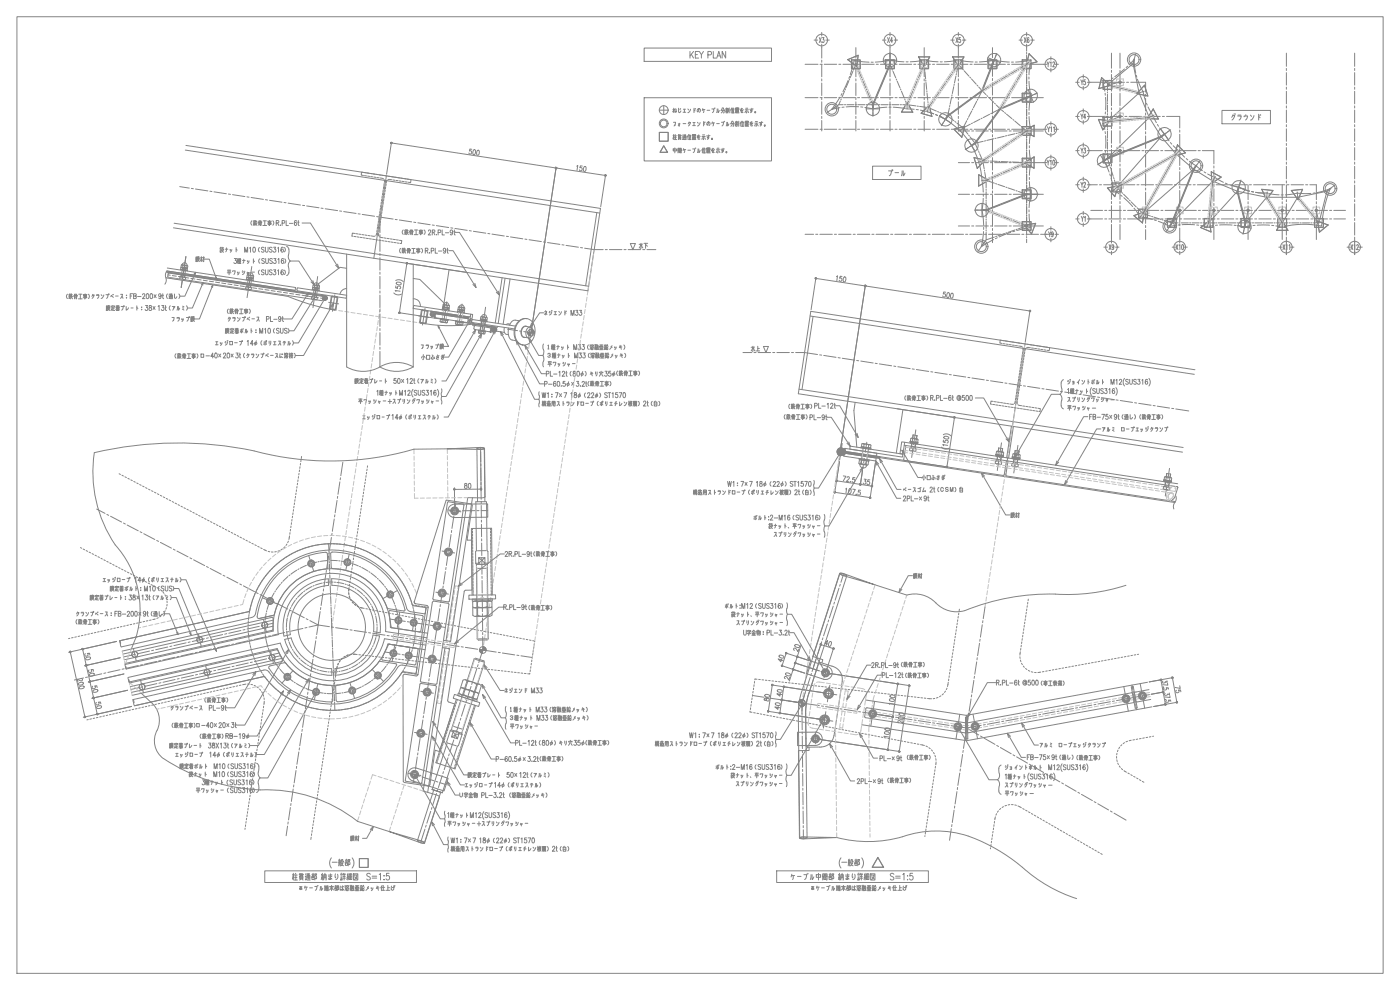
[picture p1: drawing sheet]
<svg xmlns="http://www.w3.org/2000/svg" width="420mm" height="297mm" viewBox="0 0 420 297" stroke-linecap="round" stroke-linejoin="round" font-family="sans-serif">
<defs><g id="words">
<g font-size="6.6" fill="#848484">
<text x="98.1" y="261.8">( )</text>
<text x="250.8" y="261.8">( )</text>
</g>
<g font-size="5.3" fill="#848484">
<text x="86.8" y="265.3">S=1:5</text>
<text x="236.7" y="265.3">S=1:5</text>
</g>
<g font-size="4.9" fill="#848484">
<text x="244.8" y="14.1">X3</text>
<text x="69.1" y="80.4">3 SUS316</text>
<text x="31" y="94.5">38 13t</text>
<text x="30" y="176">14</text>
<text x="22.2" y="186.3">FB-200 9t</text>
<text x="222.2" y="191.9">U PL-3.2t</text>
<text x="50.1" y="225.8">38X13t</text>
<text x="67" y="223">RB-19</text>
<text x="307.3" y="229.3">FB-75 9t</text>
<text x="139.7" y="234.6">50 12t</text>
</g>
<g font-size="4.9" fill="#c2c2c2">
<text x="162.6" y="96">M33</text>
<text x="105.5" y="116.4">50 12t</text>
<text x="50.4" y="214.5">PL-9t</text>
</g>
<g font-size="4.4" fill="#848484">
<text x="269.2" y="14.1" transform="rotate(-90 269.2 14.1)">X4</text>
<text x="289.6" y="14.1" transform="rotate(-90 289.6 14.1)">X5</text>
<text x="310.1" y="14.1" transform="rotate(-90 310.1 14.1)">X6</text>
<text x="327" y="26.8" transform="rotate(-90 327 26.8)">Y5</text>
<text x="327" y="37" transform="rotate(-90 327 37)">Y4</text>
<text x="327" y="47.3" transform="rotate(-90 327 47.3)">Y3</text>
<text x="327" y="57.5" transform="rotate(-90 327 57.5)">Y2</text>
<text x="323.5" y="67.7">Y1</text>
<text x="65.3" y="76.9">M10 SUS316</text>
<text x="313.6" y="72.3">Y9</text>
<text x="332" y="76.2">X9</text>
<text x="67.4" y="83.6">SUS316</text>
<text x="26.8" y="90.7">FB-200 9t</text>
<text x="66.7" y="101.2">M10 SUS</text>
<text x="67.7" y="97.7">PL-9t</text>
<text x="63.9" y="104.8">14</text>
<text x="59.3" y="108.7">-40 20 3t</text>
<text x="163" y="113.9">PL-12t 80 35</text>
<text x="326" y="127">FB-75 9t</text>
<text x="270.2" y="148.9">2t</text>
<text x="32.1" y="178.5">M10 SUS</text>
<text x="26.1" y="181.3">38 13t</text>
<text x="150.6" y="209.2">M33</text>
<text x="153.8" y="224.7">PL-12t 80 35</text>
<text x="51.9" y="228.2">14</text>
<text x="52.9" y="231.8">M10 SUS316</text>
<text x="55.7" y="234.2">M10 SUS316</text>
<text x="59.6" y="236.7">3 SUS316</text>
<text x="138.6" y="237.4">14</text>
<text x="137.2" y="240.6">PL-3.2t</text>
</g>
<text font-size="4.4" fill="#c2c2c2" x="107.9" y="127">14</text>
</g></defs>
<!-- layer: LINE_3 -->
<g fill="none" stroke="#848484" stroke-width=".3">
<path d="M254.4 17.9l3.2-1.4-.4 3.5zM254.5 17.9l3-1.3-.4 3.3zM255.5 18h2.7v2.6h-2.7zM255.6 18h2.5v2.6h-2.5zM265.1 18h4M265.8 18h2.6v2.6h-2.6zM267.1 16.1v4M275.6 17h3.5l-1.7 3.1zM275.7 17.1h3.3l-1.6 2.8zM276 18h2.7v2.6h-2.7zM276.1 18h2.6v2.6h-2.6zM285.9 17h3.4l-1.7 3.1z"/>
<path d="M286 17.1h3.3l-1.7 2.8zM286.3 18h2.6v2.6h-2.6zM296.5 17.3l3.7 1.5M296.5 18h2.7v2.6h-2.7zM296.6 18h2.5v2.6h-2.5zM299.1 16.2l-1.5 3.7M306.8 18h2.6v2.6h-2.6zM308.8 16.1l2.5 2.5-3.3 .9zM308.9 16.2l2.3 2.3-3.2 .9zM193.3 29.3h38.2v19h-38.2zM197.9 39.7h2.6v2.7h-2.6zM197.9 33h2.6"/>
<path d="M197.9 39.7h2.6v2.6h-2.6zM199.2 31.7v2.7M260 32.7h4M262 30.7v4M272.2 30.7l1.8 3h-3.5zM272.2 30.8l1.7 2.8h-3.3zM276.4 34l2.4-2.4 .9 3.3zM276.5 34l2.3-2.3 .8 3.2zM282.1 34.7l3.3 2.2M284.8 34.1l-2.2 3.4M286.2 38.7l3.4-.8-.9 3.3zM286.3 38.8l3.2-.9-.9 3.2z"/>
<path d="M306.8 38h2.6v2.6h-2.6zM306.8 28h2.6v2.6h-2.6zM307.4 39.3l3-1.7v3.4zM307.5 39.3l2.8-1.7v3.3zM308.6 26.9l1.5 3.7M311.2 28l-3.7 1.5M329.6 35.8l3.5 .4-2.1 2.8zM329.7 35.9l3.3 .4-2 2.6zM330.6 23.2l2.5 2.5-3.3 .9zM330.6 23.4l2.4 2.2-3.2 .9zM331 24.1h2.7v2.7h-2.7zM331 35.2h2.7v2.7h-2.7z"/>
<path d="M331.1 24.2h2.6v2.6h-2.6zM331.1 35.2h2.6v2.6h-2.6zM343.5 25.6l.9 3.2-3.2-.7zM343.5 25.5l1 3.4-3.4-.8zM346.1 32.7l1.6 3.1-3.4-.2zM346.1 32.8l1.5 2.9-3.3-.2zM348.3 38.7l2.4 3.2M351.1 39.1l-3.2 2.4M55.6 45l124.4 18.9M55.8 43.6l124.4 18.9-3.8 24.8-124.4-18.9M116 52.8l-3.8 24.7M199.2 43.7l1.2 2h-2.3z"/>
<path d="M199.2 43.8l1.1 1.9h-2.2zM290.5 42l2.2 3.3M292.3 47.3l3.4 .7-2.4 2.6zM292.4 47.3l3.2 .8-2.3 2.3zM293.2 42.6l-3.3 2.2M293.7 52.4l3 1.7-3 1.7zM293.8 52.5l2.8 1.6-2.8 1.7zM306.8 57h2.6v2.6h-2.6zM306.8 47.5h2.6v2.6h-2.6zM307.4 48.8l3-1.7v3.4zM307.4 58.3h4M307.5 48.8l2.8-1.7v3.3z"/>
<path d="M309.4 56.3v4M330.2 46.5l2.2 3.4M331 46.2h2.7v2.7h-2.7zM331.1 46.3h2.6v2.6h-2.6zM332.3 56.4l3.4-.6-1.1 3.2zM332.4 56.4l3.3-.6-1.2 3.1zM333 47.1l-3.4 2.2M333.8 54.9h2.7v2.7h-2.7zM333.9 54.9h2.6v2.6h-2.6zM353.4 43.4l2.4 2.5-3.4 .9zM353.4 43.5l2.3 2.4-3.2 .8zM363.5 51.5l3.1 1.6-3 1.9z"/>
<path d="M363.6 51.6l2.9 1.5-2.8 1.8zM369.8 55.6l3.9 1.2M372.3 54.3l-1.1 3.8M378.7 56.8l3.4 .3-2 2.9zM378.7 56.8l3.3 .4-1.9 2.6zM387.5 57.1l3.4-.3-1.3 3.2zM387.6 57.2l3.3-.4-1.4 3zM52.3 67l124.4 18.9M104 76.2v33.9M124 79.3v30.8M179.1 63.8l-3.3 21.9M189.2 73.1h1.5l-.8 1.8z"/>
<path d="M292.7 63h4M294.7 61.1v4M306.8 66.5h2.6v2.6h-2.6zM307.4 67.5l3.4-.5-1.2 3.2zM307.5 67.5l3.2-.4-1.1 3zM340.2 64.7l3.3-1.2-.6 3.4zM340.3 64.7l3.1-1.1-.6 3.2zM341.7 62.7h2.6v2.7h-2.6zM341.7 62.8h2.6v2.6h-2.6zM350.4 65.5h2.6v2.7h-2.6zM360.3 68.3l2.7-2.1 .5 3.4zM360.4 68.3l2.6-2 .4 3.2z"/>
<path d="M361.4 65.5h2.7v2.7h-2.7zM371.6 67.7l3.9 .8M372.4 65.5h2.7v2.7h-2.7zM373.9 66.1l-.8 3.9M383.5 65.5h2.6v2.7h-2.6zM383.5 65.6h2.6v2.6h-2.6zM384.8 66.1l1.7 3h-3.4zM384.8 66.2l1.7 2.9h-3.3zM394.5 65.5h2.7v2.7h-2.7zM394.5 65.6h2.7v2.6h-2.7zM395.4 66.3l3.2 1.2-2.7 2.2zM395.4 66.4l3.1 1.1-2.5 2.1z"/>
<path d="M50.2 80.4l38.5 5.9-.1 .9-38.5-5.9M89.1 86.9l.3 .4 14.5 2.2 .1-.9-14.8-2.3-.1 .6M99.7 88.8l-.3 .3-.5 3.4 .2 .3 1.7 .1 .6-3.5M101.1 89l.3 .4M101.2 89.4l-1.6-.3-.5 3.4 1.5 .2M101.2 89.4l-.5 3.3M124.2 91.7l17.1 2.6-.1 .6-.4 .2-16.8-2.6zM126.4 93.2l.2-.2 1.6 .2 .2 .3-.6 3.5-1.6-.1-.3-.3M126.4 93.2l-.5 3.4M126.8 93.2l1.4 .3-.6 3.4-1.5-.3 .6-3.4M130.6 94.4l.4-.2 9.3 1.4 .2 .1-.1 .8-.3 .3-9.3-1.4-.2-.4M130.7 94.4l-.1 .6"/>
<path d="M134.8 80.9l-1.9 12.1M141.3 94.3h.6l-.4 2.4-.6-.1zM152.7 98.4a3 3 0 0 0 1 3.6l1.2 .2M153.1 83.7l-2.1 13.6M155.7 96.6a2.71 2.71 0 0 1 3-.9 2.71 2.71 0 0 1 1.8 2.6 4 4 0 0 1-3.5 5.2 4.1 4.1 0 0 1-1.7-6.5zM155.8 96.2l-1.7-.1-.5 .4-.7 1.1M157.9 95.6h.2M158.1 95.6a4 4 0 0 0-3.7 5.4 2.98 2.98 0 0 0 2.4 2.5M158.2 98a1.54 1.54 0 0 0-1.6 .4 1.54 1.54 0 0 0-.2 1.6 1.13 1.13 0 0 0 1.3 1.2M158.4 99.7l2 .3M158.6 99.7l-.2 .2M158.8 99.7l-.4 .4"/>
<path d="M159 99.8l-.6 .4M159.2 99.8l-.7 .5M159.4 99.9l-.8 .5M159.5 98.8l-.3 2M159.6 98.9h-.1M159.7 98.9l-.2 .2M159.9 99l-.5 .3M160 99l-.6 .5M160.1 99.2l-.7 .5M160.2 99.3l-.8 .5M160.3 99.4l-.7 .5M160.3 99.5l-.5 .4"/>
<path d="M160.4 99.7l-.4 .2M160.4 99.8l-.2 .2M243.1 94.8l115.3 17.5M244 94.9l-3.3 22M156.8 103.5h.2M159.2 100.7l-.1 .1M159.3 100.5l-.4 .2M159.3 100.3l-.5 .4M159.3 100.1l-.6 .4M229.1 104h1.5l-.7 1.8zM239.8 116.8l115.3 17.5M307.6 103.2l-3.8 24.7"/>
<path d="M358.6 110.9l-115.3-17.5-3.7 24.7 115.3 17.6M251.6 135.4l1 .2M251.7 135.3v.1M251.7 135.3l.1 .2M251.7 135.2l.2 .3M251.8 135.2l.2 .3M251.8 135.1l.6 .8M251.9 135.1l.2 .3M251.9 135l.2 .3M252 135l.2 .2M252.1 135.9v.1M252.1 135l.1 .1"/>
<path d="M252.1 135.8l.1 .2M252.1 135.6l.2 .4-.2-.3M252.2 135l-.1 1M252.2 135.5l.3 .4M252.3 135.5l.2 .3M252.4 135.5l.2 .2M252.5 135.6l.1 .1M252.6 135.6h.1M252.8 133.1l-.8 4.9M253.5 134.6l9.7 1.4-.2 .9-9.1-1.4 10.1 1.5v.2l-10.1-1.5-.6-.9 .2-.1 .3 .7zM253.5 136l-.4 .5 .1 .2 .5-.6M253.7 136.1l-.4 .7"/>
<path d="M253.8 135.4l.1 .1M253.9 136l-.2 .1M253.9 136l9.1 1.4-.2 .9-9.5-1.4M253.9 135.8l-.4 .2M253.9 135.9l10.1 1.5-.1 .2-10-1.6M256.6 120.7l-.3 2.5 .8 11M259.4 137.5l-.5 3.1M259.6 136.3l-.1 .6M260.1 132.7l-.4 3M270.6 132.6l.9 .1-.5 3.6-.9-.2zM271 122.9l-2 13.1M271.4 133.6l81.9 12.4"/>
<path d="M271.5 132.7l81.9 12.4M302.4 137.4l-.1 .9M136.4 155.3a2 2 0 0 1-2-2 2 2 0 0 1 2-2l9.9-.1 .1 4-10 .1M352.5 149.3l-1.1 1M353.3 146h.1M353.3 146l.2 .2M353.5 146.2l-1 3.1M99.5 173.6a14.6 14.6 0 0 1 14.6 14.3M99.5 173.6l.1 2M99.6 175.6a12.6 12.6 0 0 1 12.5 13.9l2 .4M129.9 179.6l4.4-28.8 .3-.2 4.4 .6 .2 .4-4.4 28.7-.3 .3-4.3-.7-.3-.3M140.7 178.6l8-.1v1.2l-8 .1z"/>
<path d="M147.7 178.5l-.2-20-6 .1 .2 20M35.9 192.2l.3 .9M36 192.2l.2 .9M87.1 190.4a12.5 12.5 0 0 1 11.5-14.7l-.1-2a14.4 14.4 0 0 0-13.3 17.1l2-.4M113.9 190.8a14.5 14.5 0 0 1-13.3 11.8M113.9 190.8l-2-.3a12.6 12.6 0 0 1-11.4 10.1l.1 2M114.2 187.9l-.1 1.9M122 182.4a23.3 23.3 0 0 0-23.5-17.4 23.3 23.3 0 0 0-21.9 19.4l-.4 .5-.6 .3-39.2 8.9-.2-.9M124.1 181.7h-.2a25.3 25.3 0 0 0-25.3-18.5 25.3 25.3 0 0 0-23.9 20.2l-38.7 8.8M124.1 181.8l3.7 .6-.3 1.7-4.6-.7-.5-.4-.4-.6M127.9 182.1l-3.1 20.2M144 194.9l1.9 .3"/>
<path d="M144.2 194.9l-.3 .2M144.4 195l-.5 .3M144.5 195l-.5 .4M144.7 195l-.7 .5M144.8 195.8l-.2 .2M144.8 195.7l-.4 .2M144.8 195.5l-.5 .3M144.9 195.3l-.7 .5M144.9 195.1l-.8 .6M145.1 194l-.3 2M145.1 194v.1M145.3 194.1l-.3 .2"/>
<path d="M145.4 194.2l-.4 .3M145.5 194.3l-.5 .4M145.6 194.4l-.7 .5M145.7 194.5l-.8 .5M145.8 194.6l-.7 .5M145.9 194.7l-.6 .4M145.9 194.9l-.4 .2M145.9 195l-.2 .2M248.4 200a2 2 0 0 1 1.3 2.5 2 2 0 0 1-2.5 1.3l-5.2-1.7 1.2-3.8 5.2 1.7M39.9 209.9l.2 .9M39.9 209.9l.3 .9M79 203l-38.6 8.7-.2-.9"/>
<path d="M79 203h.2a25.8 25.8 0 0 0 21.3 10.1M79.2 201l.7 .1a3.1 3.1 0 0 1 1.8 1.7 23.3 23.3 0 0 0 37.9-2.8l.6-.4h.6l4.3 .7-.3 1.7-3.9-.5a25.8 25.8 0 0 1-20.4 11.6M79.2 201l-39.2 8.9M99.6 202.6a14.6 14.6 0 0 1-14.2-10.8l2-.4a12.7 12.7 0 0 0 12.1 9.2l.1 2M100.6 202.6h.1M126 205.3l.4-.2 4.3 .6 .3 .4-4.4 28.8-.4 .2-4.3-.7M126 205.3l-4.4 28.8 .3 .3M126.2 204.3l.2 .3 4.4 .7 .3-.2 3.6-23.7-.1-.3-4.5-.8-.3 .3-3.6 23.7M136.4 208.4l7.6 2.4-.4 1.2-7.6-2.5zM136.9 209.8l-6.1 19 5.8 1.9 6.1-19M239.3 219.7h5.4a2 2 0 0 1 2.1 1.9 2 2 0 0 1-2 2.1h-5.4zM239.7 210.8l1.9 .3"/>
<path d="M239.7 210.6l.1 .2M239.8 210.5l.2 .3M239.8 210.3l.4 .5M239.9 210.2l.5 .7M240.1 210.1l.5 .8M240.2 210.1l.5 .7M240.3 210l.4 .6M240.4 210l.3 .4M240.5 211.7l.2 .2M240.6 211.5l.2 .4M240.6 209.9l.2 .3M240.6 211.4l.4 .5"/>
<path d="M240.6 211.2l.5 .6M240.6 211l.6 .7M240.8 209.9v.1M240.8 211l.5 .7M240.8 209.9l-.3 2M241 211l.4 .5M241.2 211l.3 .4M241.4 211l.2 .3M241.6 211.1h.1M258.6 217.5l31.6 4.7M259.8 210l30.2 4.6M290 214.6l.2 7.6"/>
<path d="M344.4 204.7l-54.4 9.9M345.7 212.1l-55.5 10.1M123.8 234.3a2 2 0 0 1-1.3-2.6 2 2 0 0 1 2.5-1.2l9.5 3-1.2 3.8-9.5-3M107.8 257.6h2.7v2.7h-2.7zM107.9 257.6h2.6v2.6h-2.6zM263.5 257.2l1.7 3h-3.5zM263.5 257.3l1.6 2.9h-3.3zM79.5 261.3h45.5v3.5h-45.5zM233.1 261.3h45.5v3.5h-45.5z"/>
<circle cx="267.1" cy="18" r="2"/>
<circle cx="298.3" cy="18" r="2"/>
<circle cx="340.3" cy="17.9" r="2"/>
<circle cx="340.3" cy="17.9" r="1.49"/>
<circle cx="199.2" cy="37" r="1.32"/>
<circle cx="199.2" cy="33" r="1.32"/>
<circle cx="199.2" cy="37" r="1.01"/>
<circle cx="249.6" cy="32.8" r="2"/>
<circle cx="249.6" cy="32.8" r="1.49"/>
<circle cx="262" cy="32.7" r="2"/>
<circle cx="283.7" cy="35.8" r="2"/>
<circle cx="309.3" cy="28.8" r="2"/>
<circle cx="291.6" cy="43.7" r="2"/>
<circle cx="309.3" cy="58.3" r="2"/>
<circle cx="331.3" cy="48.2" r="2"/>
<circle cx="349.5" cy="40.3" r="2"/>
<circle cx="359" cy="49.7" r="2"/>
<circle cx="359" cy="49.7" r="1.49"/>
<circle cx="371.7" cy="56.2" r="2"/>
<circle cx="399.2" cy="56.6" r="2"/>
<circle cx="399.2" cy="56.6" r="1.49"/>
<circle cx="294.5" cy="74" r="2"/>
<circle cx="294.5" cy="74" r="1.49"/>
<circle cx="294.7" cy="63" r="2"/>
<circle cx="351" cy="67.9" r="2"/>
<circle cx="351" cy="67.9" r="1.49"/>
<circle cx="373.5" cy="68.1" r="2"/>
<circle cx="159.4" cy="99.8" r="1.01"/>
<circle cx="252.1" cy="135.5" r=".5"/>
<circle cx="99.5" cy="188.1" r="10.1"/>
<circle cx="144.9" cy="195" r="1.01"/>
<circle cx="240.7" cy="210.9" r="1.01"/>
</g>
<!-- layer: DEF -->
<path d="M5.1 5h410v287h-410z" fill="none" stroke="#848484" stroke-width=".3"/>
<!-- layer: KIJUN_1 -->
<g fill="none" stroke="#848484" stroke-width=".3">
<path d="M241.6 19.3h3.9M246.1 19.3h.6M246.6 14.3v3.1M246.6 18v.7M246.6 19.3v3.7M247.4 19.3h3.7M251.7 19.3h.6M253 19.3h3.7M256.9 14.3v3.1M256.9 18v.7M256.9 19.3v3.7M257.4 19.3h.6"/>
<path d="M258.6 19.3h3.8M263 19.3h.6M264.2 19.3h3.8M267.1 14.3v3.1M267.1 18v.7M267.1 19.3v3.7M268.6 19.3h.6M269.9 19.3h3.7M274.2 19.3h.6M275.5 19.3h3.7M277.4 14.3v3.1M277.4 18v.7"/>
<path d="M277.4 19.3v3.7M279.9 19.3h.6M281.1 19.3h3.8M285.5 19.3h.6M286.7 19.3h3.8M287.6 14.3v3.1M287.6 18v.7M287.6 19.3v3.7M291.1 19.3h.6M292.4 19.3h3.7M296.7 19.3h.6M297.9 14.3v3"/>
<path d="M297.9 17.9v.6M297.9 19.2v3.7M298 19.3h3.7M302.4 19.3h.6M303.6 19.3h3.8M308 19.3h.6M309.2 19.3h3.9M333.6 15.9v4.6M336.1 15.9v4.6M386.1 15.9v4M406.5 15.9v4M241.6 38.8h3.9"/>
<path d="M241.6 29.3h3.9M246.1 38.8h.6M246.1 29.3h.6M246.6 23.7v.6M246.6 24.9v3.8M246.6 29.3v.6M246.6 30.6v3.7M246.6 34.9v.6M246.6 36.2v3.1M247.4 38.8h3.7M247.4 29.3h3.7M251.7 38.8h.6"/>
<path d="M251.7 29.3h.6M253 38.8h3.7M253 29.3h3.7M256.9 23.7v.6M256.9 24.9v3.8M256.9 29.3v.6M256.9 30.6v3.7M256.9 34.9v.6M256.9 36.2v3.1M257.4 38.8h.6M257.4 29.3h.6M258.6 38.8h3.8"/>
<path d="M258.6 29.3h3.8M263 38.8h.6M263 29.3h.6M264.2 38.8h3.8M264.2 29.3h3.8M267.1 23.7v.6M267.1 24.9v3.8M267.1 29.3v.6M267.1 30.6v3.7M267.1 34.9v.6M267.1 36.2v3.1M268.6 38.8h.6"/>
<path d="M268.6 29.3h.6M269.9 38.8h3.7M269.9 29.3h3.7M274.2 38.8h.6M274.2 29.3h.6M275.5 38.8h3.7M275.5 29.3h3.7M277.4 23.7v.6M277.4 24.9v3.8M277.4 29.3v.6M277.4 30.6v3.7M277.4 34.9v.6"/>
<path d="M277.4 36.2v3.1M279.9 38.8h.6M279.9 29.3h.6M281.1 38.8h3.8M281.1 29.3h3.8M285.5 38.8h.6M285.5 29.3h.6M286.7 38.8h3.8M286.7 29.3h3.8M287.6 23.7v.6M287.6 24.9v3.8M287.6 29.3v.6"/>
<path d="M287.6 30.6v3.7M287.6 34.9v.6M287.6 36.2v3.1h3.4M291.1 38.8h.6M291.1 29.3h.6M291.6 39.3h.6M292.4 38.8h3.7M292.4 29.3h3.7M292.9 39.3h3.7M296.7 38.8h.6M296.7 29.3h.6M297.2 39.3h.7"/>
<path d="M297.9 23.5v.7M297.9 24.8v3.7M297.9 29.2v.6M297.9 30.4v3.8M297.9 34.8v.6M297.9 36.1v3.7M298 38.8h3.7M298 29.3h3.7M298.5 39.3h3.7M302.4 38.8h.6M302.4 29.3h.6M302.9 39.3h.6"/>
<path d="M303.6 38.8h3.8M303.6 29.3h3.8M304.1 39.3h3.8M308 38.8h.6M308 29.3h.6M308.5 39.3h.6M309.2 38.8h3.9M309.2 29.3h3.9M309.7 39.3h3.4M327.4 24.7h4.4M327.4 34.9h3.9M332 34.9h.6"/>
<path d="M332.5 24.7h.6M333.2 34.9h3.8M333.6 21.1v.6M333.6 22.3v3.8M333.6 26.7v.6M333.6 28v3.7M333.6 32.3v.7M333.6 33.6v3.7M333.6 38v.6M333.6 39.2v3.8M333.7 24.7h3.8M336.1 21.1v.6"/>
<path d="M336.1 22.3v3.8M336.1 26.7v.6M336.1 28v3.7M336.1 32.3v.7M336.1 33.6v3.7M336.1 38v.6M336.1 39.2v3.8M337.6 34.9h.6M338.1 24.7h.6M338.8 34.9h3.8M339.3 24.7h4.5v3M343.2 34.9h.6"/>
<path d="M343.8 28.3v.6M343.8 29.5v3.8M343.8 33.9v.6M343.8 35.2v3.7M343.8 39.5v.7M344.5 34.9h3.7M348.8 34.9h.7M350.1 34.9h4v3.5M354.1 39v.7M386.1 20.5v.7M386.1 21.8v3.7M386.1 26.1v.7"/>
<path d="M386.1 27.4v3.8M386.1 31.8v.6M386.1 33v3.8M386.1 37.4v.6M386.1 38.7v3.7M406.5 20.5v.7M406.5 21.8v3.7M406.5 26.1v.7M406.5 27.4v3.8M406.5 31.8v.6M406.5 33v3.8M406.5 37.4v.6"/>
<path d="M406.5 38.7v3.7M53.9 56l2.9 .4M57.4 56.5l.6 .1M58.7 56.7l3.7 .6M63 57.4l.6 .1M64.2 57.6l3.7 .5M68.6 58.2l.6 .1M69.8 58.4l3.7 .6M74.1 59.1l.6 .1M75.4 59.3l3.7 .5M79.7 59.9l.6 .1M287.6 48.8h3.4"/>
<path d="M287.6 58.3h3.4M291.6 48.8h.6M291.6 58.3h.6M292.9 48.8h3.7M292.9 58.3h3.7M297.2 48.8h.7M297.2 58.3h.7M297.9 40.4v.6M297.9 41.7v3.7M297.9 46v.7M297.9 47.3v3.7M297.9 51.7v.6"/>
<path d="M297.9 52.9v3.8M297.9 57.3v.6M297.9 58.6v3.7M298.5 48.8h3.7M298.5 58.3h3.7M302.9 48.8h.6M302.9 58.3h.6M304.1 48.8h3.8M304.1 58.3h3.8M308.5 48.8h.6M308.5 58.3h.6M309.7 48.8h3.4"/>
<path d="M309.7 58.3h3.4M327.4 45.2h3.4M327.4 55.4h1.9M330 55.4h.6M331.2 55.4h3.8M331.5 45.2h.6M332.7 45.2h3.8M333.6 43.6v.6M333.6 44.8v3.8M333.6 49.2v.6M333.6 50.5v3.7M333.6 54.8v.7"/>
<path d="M333.6 56.1v3.7M335.6 55.4h.6M336.1 43.6v.6M336.1 44.8v3.8M336.1 49.2v.6M336.1 50.5v3.7M336.1 54.8v.7M336.1 56.1v3.7M336.8 55.4h3.8M337.1 45.2h.6M338.3 45.2h3.8M341.2 55.4h.6"/>
<path d="M342.5 55.4h3.7M342.7 45.2h.6M343.8 40.8v3.7M343.8 45.2v.6M343.8 46.4v3.8M343.8 50.8v.6M343.8 52v3.8M343.8 56.4v.6M343.8 57.7v3.7M344 45.2h3.7M346.8 55.4h.7M348.1 55.4h3.7"/>
<path d="M348.3 45.2h.7M349.6 45.2h3.7M352.5 55.4h.6M353.7 55.4h3.8M354 45.2h.6M354.1 40.3v3.7M354.1 44.6v.7M354.1 45.9v3.8M354.1 50.3v.6M354.1 51.5v3.8M354.1 55.9v.6M354.1 57.2v3.7"/>
<path d="M355.2 45.2h3.8M358.1 55.4h.6M359.3 55.4h3.8M359.6 45.2h.6M360.8 45.2h3.5v4M363.7 55.4h.6M364.3 49.8v.6M364.3 51v3.8M364.3 55.4v.6M364.3 56.6v3.8M365 55.4h3.7M369.3 55.4h.7"/>
<path d="M370.6 55.4h3.7M374.6 55.4v4.5M375 55.4h.6M376.2 55.4h3.8M380.6 55.4h.6M381.8 55.4h3.8M384.8 55.4v4.5M386.1 43v.7M386.1 44.3v3.7M386.1 48.6v.7M386.1 49.9v3.8M386.1 54.3v.6"/>
<path d="M386.1 55.5v3.8M386.1 59.9v.6M386.2 55.4h.6M387.5 55.4h3.7M391.8 55.4h.7M393.1 55.4h2v4.5M406.5 43v.7M406.5 44.3v3.7M406.5 48.6v.7M406.5 49.9v3.8M406.5 54.3v.6M406.5 55.5v3.8"/>
<path d="M406.5 59.9v.6M55.8 77l-.6 3.7M80.9 60.1l3.7 .6M85.2 60.8h.7M86.5 60.9l3.7 .6M90.8 61.6l.6 .1M92 61.8l3.7 .5M96.4 62.4l.6 .1M97.6 62.6l3.7 .6M101.9 63.3l.6 .1M103.1 63.5l3.8 .5M107.5 64.1l.6 .1"/>
<path d="M108.7 64.3l3.7 .6M113 65l.7 .1M114 65.1v4.7M114 70.4v.6M114 71.7v3.7M114 76.1v.6M114 77.3v3.8M114.3 65.2l3.7 .5M118.6 65.8l.6 .1M119.8 66l3.7 .6M124.2 66.7l.6 .1M125.4 66.9l3.7 .5"/>
<path d="M129.7 67.5l.6 .1M131 67.7l3.7 .6M135.3 68.4l.6 .1M136.5 68.5l3.7 .6M140.8 69.2l.7 .1M142.1 69.4l3.7 .6M146.4 70l.6 .2M147.6 70.2l3.7 .6M152 70.9l.6 .1M153.2 71.1l3.7 .6M157.5 71.7l.6 .1M158.8 71.9l3.7 .6"/>
<path d="M163.1 72.6l.6 .1M164.3 72.8l3.7 .5M168.7 73.4l.6 .1M169.9 73.6l3.7 .6M174.2 74.3l.6 .1M175.5 74.5l2.8 .4h2.7M181.7 74.9h.6M182.9 74.9h3.7M187.3 74.9h.6M188.5 74.9h3.8M192.9 74.9h.6M194.1 74.9h2.7"/>
<path d="M241.6 70.3h2.6M244.8 70.3h.6M246 70.3h3.8M250.4 70.3h.6M251.7 70.3h3.7M256.1 70.3h.6M257.3 70.3h3.7M261.7 70.3h.6M262.9 70.3h3.8M267.3 70.3h.6M268.5 70.3h3.8M272.9 70.3h.6"/>
<path d="M274.2 70.3h3.7M278.6 70.3h.6M279.8 70.3h3.7M284.2 70.3h.6M285.4 70.3h3.8M287.6 67.8h3.4M289.8 70.3h.6M291 70.3h3.8M291.6 67.8h.6M292.9 67.8h3.7M295.4 70.3h.6M296.7 70.3h3.7"/>
<path d="M297.2 67.8h.7M297.9 62.9v.6M297.9 64.2v3.7M297.9 68.5v.7M297.9 69.8v3M298.5 67.8h3.7M301.1 70.3h.6M302.3 70.3h3.7M302.9 67.8h.6M304.1 67.8h3.8M306.7 70.3h.6M307.9 70.3h3.8"/>
<path d="M308.5 67.8h.6M309.7 67.8h3.4M327.4 65.7h3.5M327.4 63.1h3.5M331.5 65.7h.6M331.5 63.1h.6M332.8 65.7h3.7M332.8 63.1h3.7M333.6 60.5v.6M333.6 61.7v3.8M333.6 66.1v.6M333.6 67.3v4.6"/>
<path d="M336.1 60.5v.6M336.1 61.7v3.8M336.1 66.1v.6M336.1 67.3v4.6M337.1 65.7h.7M337.1 63.1h.7M338.4 65.7h3.8M338.4 63.1h3.8M342.8 65.7h.6M342.8 63.1h.6M343.8 62v.7M343.8 63.3v3.7"/>
<path d="M343.8 67.7v.6M343.8 68.9v3M344 65.7h3.8M344 63.1h3.8M348.4 65.7h.6M348.4 63.1h.6M349.7 65.7h3.7M349.7 63.1h3.7M354 65.7h.6M354 63.1h.6M354.1 61.5v.7M354.1 62.8v3.7"/>
<path d="M354.1 67.1v.7M354.1 68.4v3.5M355.3 65.7h3.7M355.3 63.1h3.7M359.6 65.7h.7M359.6 63.1h.7M360.9 65.7h3.8M360.9 63.1h3.8M364.3 61v.7M364.3 62.3v3.7M364.3 66.7v.6M364.3 67.9v4"/>
<path d="M365.3 65.7h.6M365.3 63.1h.6M366.5 65.7h3.8M366.5 63.1h3.8M370.9 65.7h.6M370.9 63.1h.6M372.2 65.7h3.7M372.2 63.1h3.7M374.6 60.5v.7M374.6 61.8v3.7M374.6 66.2v.6M374.6 67.4v4.5"/>
<path d="M376.5 65.7h.6M376.5 63.1h.6M377.8 65.7h3.7M377.8 63.1h3.7M382.1 65.7h.7M382.1 63.1h.7M383.4 65.7h3.8M383.4 63.1h3.8M384.8 60.5v.7M384.8 61.8v3.7M384.8 66.2v.6M384.8 67.4v4.5"/>
<path d="M386.1 61.2v3.7M386.1 65.5v.7M386.1 66.8v3.7M386.1 71.1v.7M386.1 72.4v4M387.8 65.7h.6M387.8 63.1h.6M389 65.7h3.8M389 63.1h3.8M393.4 65.7h.6M393.4 63.1h.6M394.7 65.7h3.7"/>
<path d="M394.7 63.1h3.7M395.1 60.5v.7M395.1 61.8v3.7M395.1 66.2v.6M395.1 67.4v4.5M399 65.7h.6M399 63.1h.6M400.3 65.7h3.5M400.3 63.1h3.5M406.5 61.2v3.7M406.5 65.5v.7M406.5 66.8v3.7"/>
<path d="M406.5 71.1v.7M406.5 72.4v4M54.9 82.6l-.5 3.7M55.1 81.3l-.1 .6M74.7 85.6l-.6 3.7M94.5 88.6l-.6 3.7M94.7 87.3l-.1 .7M95.3 83l-.5 3.7M114 81.7v.6M114 82.9v3.8M114 87.3v.6M114 88.5v3.8"/>
<path d="M114 92.9v.6M114 94.2v3.7M114 98.6v.6M114 99.8v3.8M144.9 97.8l-.6 3.7M145.1 96.5l-.1 .7M145.7 92.2l-.5 3.7M152.3 98.7l3 .5M155.9 99.3l.7 .1M157.2 99.5l3 .5M159.1 98.5l-.4 2.6M114 104.2v.6"/>
<path d="M114 105.4v4.7M223 105.8h2.7M226.3 105.8h.6M227.5 105.8h3.8M231.9 105.8h.6M233.2 105.8h3.7M237.5 105.8h.6M238.8 105.8h2.7l3.8 .6M246 106.5l.6 .1M247.2 106.6l3.7 .6M251.5 107.3l.7 .1M252.8 107.5l3.7 .6"/>
<path d="M257.1 108.1l.6 .2M258.3 108.3l3.7 .6M262.7 109l.6 .1M263.9 109.2l3.7 .6M268.2 109.8l.6 .1M269.5 110l3.7 .6M273.8 110.7l.6 .1M275 110.9l3.7 .5M279.3 111.5l.7 .1M280.6 111.7l3.7 .6M284.9 112.4l.6 .1M286.1 112.6l3.7 .5"/>
<path d="M290.5 113.2l.6 .1M291.7 113.4l3.7 .6M296 114.1l.6 .1M297.3 114.3l3.7 .5M301.6 114.9l.6 .1M302.8 115.1l3.7 .6M307.1 115.8l.7 .1M308.4 115.9l3.7 .6M312.7 116.6l.6 .1M313.9 116.8l3.7 .6M318.3 117.4l.6 .1M319.5 117.6l3.7 .6"/>
<path d="M323.8 118.3l.6 .1M325.1 118.5l3.7 .5M329.4 119.1l.6 .1M330.6 119.3l3.7 .6M334.9 120l.7 .1M102.9 138.7l-.6 4M251.3 135.4l2.3 .3M252.6 134.2l-.4 2.6M254.2 135.8l.6 .1M255.5 136l3.7 .6M259.8 136.7l.6 .1M261 136.8l2.4 .4"/>
<path d="M274.1 134l-.5 3.3M274.3 132.8l-.1 .6M274.8 129l-.4 3.2M299.8 138l-.5 3.2M300 136.7l-.1 .6M300.6 132.9l-.5 3.2M304.7 138.7l-.5 3.2M304.9 137.5l-.1 .6M305.5 133.6l-.5 3.2M336.2 120.2l3.7 .5M340.5 120.8l.6 .1M341.8 121l3.7 .6"/>
<path d="M346.1 121.7l.6 .1M347.3 121.9l3.7 .5M351.6 122.5l.7 .1M352.9 122.7l3.9 .6M29 152.7l2.5 1.3M32.1 154.3l.5 .3M33.2 154.9l3.3 1.7M37.1 156.9l.5 .3M38.2 157.5l3.3 1.8M42 159.5l.6 .3M100.3 155.7l-.6 3.7M100.5 154.5l-.1 .6"/>
<path d="M101.2 150.1l-.6 3.7M101.3 148.9l-.1 .6M102 144.6l-.6 3.7M102.2 143.3l-.1 .7M134.6 153l3.7 .6M135.6 159.2l-.1 .6M136.2 154.8l-.6 3.7M136.4 153.6l-.1 .6M136.8 150.9l-.3 2.1M136.9 153.3h-2M137.5 153.3h.6M142.5 153.2l-3.7 .1"/>
<path d="M143.1 153.2h.7M146.4 153.2h-2M350.2 145.6l-.5 3.2M350.4 144.4l-.1 .6M351 140.5l-.5 3.2M43.1 160.1l3.4 1.8M47 162.2l.6 .2M48.1 162.7l3.4 1.8M52 164.8l.6 .3M53.1 165.3l3.3 1.8M57 167.4l.6 .3M58.1 168l3.3 1.7"/>
<path d="M62 170l.5 .3M63.1 170.6l3.3 1.7M67 172.6l.5 .3M68.1 173.2l3.3 1.7M71.9 175.2l.6 .3M73 175.8l3.4 1.7M76.9 177.8l.6 .3M78 178.4l3.3 1.7M78.7 179.4l4.7 1.9M92.6 166.7l1.6 4.8M96.9 178l-.5 3.7M97.1 176.7l-.1 .6"/>
<path d="M97.8 172.4l-.6 3.7M98 171.2l-.1 .6M98.6 166.8l-.6 3.7M98.8 165.6l-.1 .6M99.5 161.3l-.6 3.7M99.7 160l-.2 .6M104.8 166.3l-1 4.9M119.3 177.2l-4.4 2.4M130.8 177.7l3.8 .6M132.7 165.3l3.7 .6M132.8 177.1l-.5 3.7M133 175.8l-.1 .7"/>
<path d="M133.7 171.5l-.6 3.7M133.9 170.3l-.1 .6M134.5 166l-.5 3.7M134.7 164.7l-.1 .6M135.4 160.4l-.6 3.7M39.4 196.6l-2.3 .5M40 194.6l.9 3.7M40.6 196.3l-.6 .2M41.5 199.7l-3.6 .8M42.7 199.4l-.6 .2M44.9 195.4l-3.7 .8M46.1 195.1l-.6 .1"/>
<path d="M47 198.5l-3.7 .8M48.2 198.2l-.6 .1M50.4 194.1l-3.7 .9M51.6 193.9l-.6 .1M52.5 197.2l-3.7 .8M53.7 196.9l-.6 .2M55.9 192.9l-3.7 .8M57.1 192.6l-.6 .2M58 196l-3.7 .8M59.2 195.7l-.6 .1M59.6 190.2l.8 3.7M61.3 191.7l-3.6 .8"/>
<path d="M61.7 199.8l.8 3.7M62.5 191.4l-.5 .1M63.5 194.7l-3.7 .9M64.7 194.5l-.6 .1M66.8 190.4l-3.6 .8M68.1 190.1l-.7 .2M69 193.5l-3.7 .8M70.2 193.2l-.6 .2M70.3 199.9l-.7 .1M72.3 189.2l-3.6 .8M73.5 188.9l-.6 .1M74.4 192.3l-3.6 .8"/>
<path d="M74.5 198.9l-3.7 .9M75.6 192l-.5 .1M75.7 198.7l-.6 .1M77.8 187.9l-3.7 .9M79 187.6l-.6 .2M79.1 185.8l.8 3.7M79.9 191l-3.6 .9M80 197.7l-3.7 .8M81.2 190.8l-.7 .1M81.2 197.4l-.6 .2M81.2 195.4l.9 3.7M81.9 180.4l.6 .3"/>
<path d="M82 187l-2.4 .5M83 181l3.3 1.7M84.2 196.8l-2.4 .5M85.4 189.8l-3.7 .8M86.6 189.5l-.6 .2M86.9 183l.5 .3M88 183.6l3.3 1.7M90.9 188.6l-3.7 .8M91.9 185.6l.5 .3M92.1 188.3l-.6 .1M93.9 197.8l-.6 3.7M94.1 196.6l-.1 .6"/>
<path d="M94.8 192.3l-.6 3.7M94.9 191l-.1 .6M95.5 187.5l3.4 .5M95.5 187.5l-2.8 .6M95.5 187.5l-.5 2.9M96.1 183.5l-.6 4-2.5-1.3M96.3 182.3l-.1 .6M99.5 188.1l.6 .1M100.7 188.3l3.7 .6M105.1 189l.6 .1M106.3 189.2l3.7 .5M110.6 189.8l.6 .1"/>
<path d="M111.8 190l3.7 .6M115.5 195.6l4.6 .7M116.2 190.7l.6 .1M117 185.7l4.6 .7M117.4 190.8l3.7 .6M118.4 193.5l-.7 5M120 183.6l-.8 5M120.7 196.4l.6 .1M121.7 191.5l.6 .1M121.9 196.6l3.7 .6M122.3 186.5l.6 .1M123 191.7l3.7 .6"/>
<path d="M123 194.2l-.7 5M123.5 186.7l3.7 .6M124.5 184.3l-.7 5M126.3 197.3h.6M127.3 192.3l.6 .2M127.5 197.4l4.5 .7M127.8 187.4l.6 .1M128.5 192.5l3.7 .6M129.1 187.6l4.6 .7M129.5 199.3l-.6 3.7M129.6 198.1l-.1 .6M130.3 193.8l-.6 3.7"/>
<path d="M130.5 192.5l-.1 .6M131.1 188.2l-.5 3.7M131.3 187l-.1 .6M132 182.6l-.6 3.7M132.2 181.4l-.1 .6M132.9 193.2l.6 .1M134.1 193.4l3.7 .6M138.4 194l.6 .1M139.7 194.2l3.7 .6M144 194.9l.6 .1M145.2 195.1l3.7 .6M149.5 195.7l.7 .1"/>
<path d="M150.8 195.9l3.7 .6M155.1 196.6l.6 .1M156.3 196.8l3.4 .5M293.1 198.6l-.6 3.7M293.3 197.3l-.1 .7M294 193l-.6 3.7M294.1 191.8l-.1 .6M294.8 187.5l-.6 3.7M295 186.2l-.1 .6M295.6 182.1l-.5 3.5M25.1 203.4l-2.8 .6M26.3 203.1l-.6 .2"/>
<path d="M30.5 202.2l-3.6 .8M31.8 201.9l-.6 .1M36 200.9l-3.6 .9M37.3 200.7l-.7 .1M41.6 206.4l-2.3 .5M42.2 204.2l.8 3.7M42.8 206.1l-.6 .1M47.1 205.1l-3.7 .8M48.3 204.8l-.6 .2M52.6 203.9l-3.7 .8M53.8 203.6l-.6 .1M58.1 202.6l-3.7 .9"/>
<path d="M59.3 202.4l-.6 .1M63.5 201.4l-3.6 .8M64.7 201.1l-.5 .2M69 200.2l-3.6 .8M87.9 201.2l-3.3 3.8M90.7 218.8l-.1 .6M91.4 214.5l-.6 3.7M91.6 213.3l-.1 .6M92.2 208.9l-.5 3.7M92.4 207.7l-.1 .6M93.1 203.4l-.6 3.7M93.3 202.1l-.1 .7"/>
<path d="M95.4 205.1l-1.1 4.9M105 204.8l1.4 4.8M111.7 200.9l3.4 3.6M124.4 219.8l3.8 .5M126.3 207.4l3.7 .6M126.9 216l-.6 3.7M127.1 214.8l-.1 .6M127.8 210.4l-.6 3.8M128 209.2l-.2 .6M128.6 204.9l-.6 3.7M128.8 203.7l-.1 .6M225.8 208.7l3.4 .5"/>
<path d="M229.8 209.3l.7 .1M231.1 209.5l3.7 .5M235.4 210.1l.6 .1M236.6 210.3l3.7 .6M241 211l.6 .1M242.2 211.2l3.7 .5M245 215.6l4.9 .8M246.2 207.7l4.9 .8M246.4 201.4l2.8 1M246.5 211.8l.6 .1M247.8 212l3.7 .6M247.8 213.5l-.7 5"/>
<path d="M248.2 200.5l-.9 2.8M249 205.6l-.7 5M252.1 212.7l.6 .1M253.3 212.8l3.7 .6M257.7 213.5l.6 .1M258.9 213.7l3.7 .6M261.8 215.1l-.5 2.8M262 213.9l-.1 .6M262.5 210.4l-.5 2.8M263.2 214.3l.6 .1M264.5 214.5l3.7 .6M268.8 215.2l.6 .1"/>
<path d="M270 215.4l3.7 .5M274.3 216l.7 .1M275.6 216.2l3.7 .6M279.9 216.9l.6 .1M281.1 217.1l3.7 .5M285.5 217.7l.6 .1M286.7 217.9l3.4 .5M287.3 219l-.4 2.7M287.5 217.7l-.1 .6M288 214.3l-.4 2.8M289.9 219.6l-.1 .6M290.1 218.4l3.6 2.1"/>
<path d="M290.6 215.3l-.6 3.7M290.8 214l-.1 .7M291.4 209.7l-.5 3.7M291.6 208.5l-.1 .6M292 214.3l.5 2.7M292.3 204.1l-.6 3.8M292.5 202.9l-.1 .6M292.6 217.6l.2 .7M292.9 218.9l.5 2.7M294.5 217.6l-4.4 .8M295.7 217.4l-.6 .1M300 216.6l-3.7 .7"/>
<path d="M301.2 216.4l-.6 .1M305.6 215.6l-3.7 .7M306.8 215.4l-.6 .1M311.1 214.6l-3.7 .7M312.3 214.4l-.6 .1M316.6 213.6l-3.7 .7M317.8 213.4l-.6 .1M322.2 212.6l-3.7 .7M323.4 212.4l-.6 .1M327.7 211.6l-3.7 .6M328.9 211.3l-.6 .2M333.2 210.6l-3.7 .6"/>
<path d="M334.5 210.3l-.7 .1M337.3 206l.5 2.8M337.9 209.4l.1 .6M338.1 210.6l.5 2.8M338.8 209.5l-3.7 .7M340 209.3l-.6 .1M342.2 205.1l.5 2.8M342.8 208.5l.1 .6M343 209.7l.5 2.8M345 208.4l-4.4 .8M88 236.7l-.6 3.8M88.2 235.5l-.1 .6"/>
<path d="M88.8 231.2l-.5 3.7M89 229.9l-.1 .7M89.7 225.6l-.6 3.7M89.9 224.4l-.1 .6M90.5 220.1l-.5 3.7M122.6 232.1l3.7 .6M123 231.9l1.9 .6M124.4 232.7l-.3 2.1M124.6 231.4l-.1 .7M125.2 227.1l-.5 3.7M125.4 225.9l-.1 .6M125.5 232.7l.5 .2"/>
<path d="M126.1 221.6l-.6 3.7M126.3 220.3l-.1 .6M126.6 233.1l3.6 1.2M130.8 234.4l.6 .2M132 234.8l1.9 .6M244.8 220.2v3M246.3 221.6l-3 .1M287.2 237.5l-.6 3.7M287.4 236.3l-.1 .6M288 232l-.5 3.7M288.2 230.7l-.1 .6M288.9 226.4l-.6 3.7"/>
<path d="M289.1 225.2l-.1 .6M289.7 220.8l-.5 3.7M294.3 220.8l.5 .4M295.3 221.5l3.3 1.8M299.1 223.7l.6 .3M300.2 224.3l3.3 1.9M304 226.5l.5 .3M305.1 227.1l3.2 1.9M310 229.9l3.2 1.9M313.8 232.1l.5 .3M314.8 232.7l3.3 1.9M318.6 234.9l.6 .3"/>
<path d="M319.7 235.5l3.3 1.9M323.5 237.7l.5 .3M324.6 238.3l3.2 1.9M86.3 247.9l-.4 2.8M86.5 246.6l-.1 .7M87.1 242.3l-.5 3.7M87.3 241.1l-.1 .6M285.5 248.6l-.5 3.5M285.7 247.4l-.1 .6M286.3 243.1l-.5 3.7M286.5 241.8l-.1 .7M328.4 240.5l.5 .3"/>
<path d="M329.5 241.2l3.2 1.8M333.2 243.3l.6 .4M334.3 244l3.6 2.1"/>
</g>
<!-- layer: SIN2 -->
<g fill="none" stroke="#848484" stroke-width=".3">
<path d="M256.9 18v1.3M267.1 15.8v1.2M267.1 17.3v.4M267.1 18v1.3M277.4 18v1.3M287.6 18v1.3l1 1.1M298.3 18.2l-.4 1.1M298.3 18l-1.2 3.2M298.6 17.5l-.2 .3M299.1 16l-.4 1.1M308.1 15.7v.4M308.1 16.5v2.1"/>
<path d="M308.1 19v2.9M309.4 18l-1.3 1.3M340 19.1a45 45 0 0 0 40.2 40.1h9.3l8.7-1.8M340 19.1l-7.6 6.4M340.3 17.9h.1M340.8 16.2l-.8 2.9M251.7 31.4h1.3M251.7 31.4l-3.5 2.4M252.2 30.4l-.5 1M252.5 29.7l-.2 .3M253.4 31.4h.4M253.4 27.4l-.8 1.9"/>
<path d="M253.7 26.7l-.1 .3M254.2 31.4h2.1M254.7 24.4l-.8 1.9M255 23.7l-.2 .3M256 21.4l-.9 1.9M256.3 20.7l-.2 .3M256.4 20.3l.5-1 .4 1M256.7 31.4h.3M257.4 31.4h2.1M257.5 20.7l.1 .3M257.7 21.4l.9 1.9M258.7 23.7l.2 .3"/>
<path d="M259 24.4l.8 1.9M259.9 31.4h.4M260 26.7l.1 .3M260.3 27.4l.8 1.9M260.7 31.4h2.6M261.2 29.7l.2 .3M261.5 30.4l.5 1M262 31.4v1.3M262 33v.4M262 33.7v1.2M262.4 30.4l-.4 1M262.7 29.7l-.1 .3"/>
<path d="M263.7 31.4h.4M263.7 27.4l-.8 1.9M264 26.7l-.2 .3M264.4 31.4h2.2M265 24.4l-.9 1.9M265.3 23.7l-.2 .3M266.2 21.4l-.8 1.9M266.5 20.7l-.1 .3M266.7 20.3l.4-1 .4 1M266.9 31.4h.4M267.7 31.4h2.1M267.7 20.7l.1 .3"/>
<path d="M268 21.4l.8 1.9M269 23.7l.1 .3M269.3 24.4l.8 1.9M270.2 31.4h.4M270.2 26.7l.2 .3M270.5 27.4l.9 1.9M270.9 31.4l4 .4M271.5 29.7l.1 .3M271.8 30.4l.4 1 .5-1M272.2 31.4v1.3M273 29.7l-.2 .3M273.9 27.4l-.8 1.9"/>
<path d="M274.2 26.7l-.1 .3M275.2 24.4l-.8 1.9M275.3 31.8l.3 .1M275.5 23.7l-.1 .3M276 31.9l2.6 .4 2.4 1M276.5 21.4l-.8 1.9M276.8 20.7l-.2 .3M276.9 20.3l.5-1 .1 1.1M277.5 20.8v.3M277.6 21.5l.2 2.1M277.8 24l.1 .4M277.9 24.7l.2 2.1"/>
<path d="M278.2 27.2v.4M278.2 28l.2 2.1M278.5 30.5v.3M278.6 32.3l-.3 1.2M280 30.3l-1.4 2-.1-1.1M280.5 29.7l-.3 .3M281.4 33.5l.3 .1M281.9 27.6l-1.2 1.7M282 33.8l2.4 1 1.9 1.4M282.3 27l-.2 .3M283.1 36.7l-.6 1M283.5 36.1l-.1 .3"/>
<path d="M283.7 24.9l-1.2 1.8M284.2 24.3l-.2 .3M284.4 34.8l-.7 1M284.9 32.4l-.5 2.4M285.1 31.6l-.1 .4M285.6 22.3l-1.2 1.7M285.6 29.2l-.5 2.1M285.7 28.5l-.1 .3M286 21.6l-.2 .3M286.2 21.3l1.4-2-.5 2.4M286.2 26l-.4 2.1M286.4 25.3l-.1 .3"/>
<path d="M286.5 33.3l-2.1 1.5M286.6 36.5l.3 .2M286.9 22.8l-.5 2.1M287 22.1v.3M287.1 32.8l-.3 .2M287.2 36.9l1.8 1.5 1.5 1.8M288.9 20.7l.2 .3M289 38.4l-.9 .9M289.1 31.3l-1.7 1.3M289.4 21.3l1.4 1.5M289.7 30.9l-.3 .2M290.2 36.2l-1.2 2.2 2.2-1.1"/>
<path d="M290.5 35.5l-.2 .4M291 23.1l.3 .3M291.5 23.7l1.5 1.6M291.6 33.3l-.9 1.9M291.7 29.4l-1.7 1.3M291.9 36.9l-.4 .2M292 32.6l-.2 .4M292.4 29l-.3 .2M292.7 28.8l2-1.6-1.1 2.2M293.1 30.4l-1 1.9M293.2 25.5l.3 .3M293.5 29.7l-.2 .4"/>
<path d="M293.7 26.1l2.2 2.3M294.1 35.8l-1.9 1M294.8 35.4l-.4 .2M295.5 25.3l-.8 1.9 2.1-1.2M295.8 24.6l-.2 .3M296.1 38.3l-1.3 1.7M296.2 28.7l.2 .2M296.5 37.7l-.2 .3M296.7 22.3l-.8 1.9M296.7 29.2l1.5 1.5M297 21.6l-.2 .3M297 34.3l-1.9 1"/>
<path d="M297.4 25.7l-.3 .2M297.7 34l-.4 .1M298 33.8l2.2-1.1-1.6 2M298 35.7l-1.3 1.7M298.4 35.1l-.2 .3M298.5 31l.2 .2M299 31.5l2.2 2M299.6 24.4l-1.9 1.1M300.2 24l-.3 .2M301.4 30.7l-1.2 2 1.2-.6M301.5 33.8l.3 .2M301.8 30l-.2 .3"/>
<path d="M302.1 34.3l1.6 1.3M302.1 31.8l-.3 .2M302.3 22.7l-1.8 1.1M303 22.3l-.3 .2M303 27.9l-1.1 1.8M303.4 27.2l-.2 .3M304 35.9l.3 .2M304.4 30.9l-1.9 .8M304.6 36.3l1.6 1.4M304.7 25.1l-1.1 1.8M305.1 24.4l-.2 .4M305.1 30.6l-.3 .1"/>
<path d="M305.1 21.1l-1.8 1M305.3 40l-.4 .1M305.6 39.9l2.5-.6-2.1 1.4M305.8 20.7l-.3 .2M306.1 20.5l2-1.2-1.2 2M306.3 22.3l-1 1.8M306.5 37.9l.3 .3M306.7 21.6l-.2 .4M307.1 38.4l1 .9h1.3M307.4 29.6l-1.9 .8M308.1 22.2v.4M308.1 23v2.1"/>
<path d="M308.1 25.5v.4M308.1 26.2v2.1M308.1 28.7v.4M308.1 29.5v2.1M308.1 32v.3M308.1 32.7v2.1M308.1 35.2v.4M308.1 36v2.1M308.1 38.5v.3M308.1 39.2v2.2M308.1 29.3l-.3 .1M308.1 29.3h1.3"/>
<path d="M309.2 28.8l-1.1 .5M309.7 28.6l-1.3 .6M309.9 28.5l-.3 .2M311.3 27.9l-1.1 .5M331.2 36.9v.1M332.4 25.5l9.5 2.4-9.5 8.6 12.5-1.3-12.5 12.3 16.1-6.5-13.3 15.2 17.8-9.9-10 17.8 15.2-13.3-6.5 16.1 12.3-12.6-1.3 12.6 8.7-9.5 2.4 9.5 6.4-7.7 4.6 7.7 4.7-7.7M332.4 34.8v3.4M332.4 25.5v1.7M332.4 27.6v.3M332.4 28.3v2.1M332.4 30.8v.4M332.4 31.6v2.1"/>
<path d="M332.4 34.1v.3M332.4 38.6v.4M332.4 39.4v2.1M336.1 34.9l-5.2 2.3M336.1 24.7l-3.7 .8M343 27.4l.1 .1M343.4 27.4l-1.5 .5M346 34.6l.1 .1M346.4 34.5l-1.5 .7M350.1 39.9l-1.6 1.1 1-.7M351.3 38.9l-.9 .7M290.7 44.2l-1 .7"/>
<path d="M290.7 40.5l.2 .3M291.2 41.1l1.4 1.9 .9 2.1M291.3 43.8l-.3 .3M292.6 43l-1 .7M292.6 43l-1 .6M293.7 45.4l.2 .4M294 46.1l.9 2.1 .5 2.4M294.2 40.9l-1.6 2.1M294.6 40.3l-.2 .3M294.7 54.1h1.3M294.9 48.2l-1.2 .4M295.1 42.4l-2.5 .6"/>
<path d="M295.4 51l.1 .4M295.6 51.7l.4 2.4v2.3M295.8 42.2l-.4 .1M296 56.8v.3M296 57.5v2.1M296.5 48.3h.3M297 46.8l-2.1 1.4 1.2 .1M297.1 53.6l-1.1 .5 2.4 .9M297.2 48.3l2.1 .1M297.6 46.4l-.3 .2M297.7 53.3l-.3 .2M298.2 41.6l-2 .5"/>
<path d="M298.8 55.1l.3 .1M299 41.5l-.4 .1M299.5 55.3l2 .7M299.7 45l-1.7 1.2M299.7 48.4l.4 .1M300 52.3l-1.9 .9M300.3 44.6l-.3 .2M300.5 48.5l2.1 .1M300.7 52l-.3 .2M301.4 40.9l-2.1 .5M301.9 56.1l.3 .2M302.1 40.7l-.3 .1"/>
<path d="M302.4 43.2l-1.7 1.2M302.6 56.4l2 .7M303 48.6h.3M303 51l-1.9 .9M303 42.7l-.3 .3M303.7 48.6l2.1 .1M303.7 50.7l-.3 .2M304.6 40.1l-2.1 .5M304.9 57.2l.4 .1M305.1 41.3l-1.8 1.2M305.6 57.5l2.5 .8-1 .4M305.7 40.9l-.3 .2"/>
<path d="M306 49.7l-2 .9M306 59.1l-1.9 .8M306.2 48.7h.4M306.7 49.4l-.4 .2M306.7 58.8l-.3 .2M307 48.8h1.1l-1.1 .5M308.1 41.7v.4M308.1 42.5v2.1M308.1 45v.3M308.1 45.7v2.2M308.1 48.2v.4M308.1 49v2.1"/>
<path d="M308.1 51.5v.4M308.1 52.2v2.2M308.1 54.7v.4M308.1 55.5v2.1M308.1 58v.4M308.1 58.7v2.2M308.1 48.8h1.3M308.1 58.3h1.3M309.7 58.3h.3M310.4 58.3h1.2M330.4 48.8l-1 .6M331.3 48.2v.1"/>
<path d="M332.4 45.9v1.6l.7 2.3M332.4 47.5l-1.7 1.1M332.4 41.9v.3M332.4 42.6v2.1M332.4 45.1v.4M332.4 47.5l-1 .7M333.2 50.2l.1 .3M333.4 50.9l.7 2M334.2 57v.1M334.2 53.3l.1 .3M334.4 54l.8 2.2 1.2 1.3M336.1 55.4l-2.2 1.9"/>
<path d="M336.1 45.2l-3.7 2.3M336.7 57.7l.2 .3M337.2 58.3l1.5 1.5M349.5 40.2v.1M353.8 45.3l.1 .1M353.9 45.4l-.9 .9M358.9 49.7l.1 .1M360 48.3l-1.8 2.5M364.5 53.2l.1 .1M364.7 52.9l-.7 1.4M371.7 56.2h.1M371.9 55.8l-.5 1.6"/>
<path d="M372 55.5l-.1 .4M372.4 54l-.3 1.2M380.2 57.9l.1 .1M380.3 57.6l-.1 1.6M389.3 57.6l.2 1.6M389.4 57.9l-.1 .1M398.2 57.4l-2.4 9.5-6.3-7.7M399.2 56.5v.1M399.5 56.4l-1.3 1M400.6 55.5l-2.4 1.9M292.4 63h1.2M294 63h.4"/>
<path d="M294.7 63h1.3M295.2 73l-1.7 2.4M296 69.7v2.3l2.4-.9M296 60.8v4.5M296 60v.4M296 65.7v.4M296 66.4v2.2M296 68.9v.4M296 72l-1.5 2M297 62.6l-1 .4 1 .4M297.3 63.6l.4 .1M297.7 62.4l-.4 .1"/>
<path d="M298 63.8l2 .8M299.1 70.9l-.3 .1M300 61.5l-2 .7M300.4 64.8l.3 .1M300.7 61.2l-.3 .1M301.1 65l1.9 .8M301.5 70.1l-2 .7M302.2 69.8l-.3 .1M303 60.3l-1.9 .8M303.4 65.9l.3 .2M303.7 60l-.3 .1M304.1 66.2l1.9 .8"/>
<path d="M304.6 69l-2 .7M305.3 68.8l-.4 .1M306.4 67.1l.3 .2M307.1 67.4l1 .4M308.1 61.2v.4M308.1 62v2.1M308.1 64.5v.4M308.1 65.2v2.9M308.1 68.5v2.1M308.1 71v.4M308.1 71.7v1.1M308.1 67.8l-2.5 .9"/>
<path d="M308.1 67.8h1.3M338.9 60l.3 .3M339.5 60.6l1.5 1.5M341.2 62.3l.3 .3M341.8 62.9l1.2 1.2 2.3 .7M342.1 65l.1 .1M343.8 63.1l-1.9 2.2M345.6 64.9l.4 .1M346.3 65.2l2.1 .6M348.7 65.9l.4 .1M349.4 66.2l2.3 .7h1.7M351 67.9l.1 .1"/>
<path d="M351.7 66.9l-1.6 2.5M353.8 66.9h.3M354.1 63.1l-3.3 5.1M354.5 66.9h2.1M357 66.9h.4M357.8 66.9h2.1M360.3 66.9h.3M361 66.9h3.4M362.2 68l.1 .1M364.3 63.1l-2.2 5.3M364.8 66.9h.4M365.6 66.9h2.1"/>
<path d="M368.1 66.9h.3M368.8 66.9h2.1M371.3 66.9h.4M372.1 66.9h3.4M373.3 69.1l-.3 1.2M373.4 68.1h.2M373.8 66.9l-.4 1.9M373.8 66.9l-.3 1.1M374.6 63.1l-.8 3.8M375.9 66.9h.3M376.6 66.9h2.1M379.1 66.9h.4"/>
<path d="M379.9 66.9h2.1M382.4 66.9h.3M383.1 66.9h3.4M384.7 68.1h.2M384.8 63.1v5M386.9 66.9h.4M387.6 66.9h2.2M390.1 66.9h.4M390.9 66.9h2.1M393.4 66.9h.4M395.1 63.1l.7 3.8h-1.7M82.3 177.9l-1 1.9"/>
<path d="M82.7 177.3l-.2 .3M84.1 175.3l-1.2 1.7M84.6 174.7l-.2 .3M86.4 173l-1.5 1.4M87 172.5l-.3 .2M89.1 171.1l-1.8 1.2M89.1 179.5l-.3 .3M89.7 170.7l-.3 .2M90.9 177.7l-1.6 1.5M91.5 177.3l-.3 .2M91.9 169.6l-1.9 .9M92.7 169.4l-.4 .1"/>
<path d="M93.6 176l-1.8 1.1M94.3 175.7l-.3 .1M95.1 168.7l-2.1 .5M95.8 168.5l-.4 .1M96.7 174.9l-2 .6M97.5 174.8l-.4 .1M98.3 168.2l-2.1 .2M98.6 163.2l.1 1.7M98.7 165.2v.4M98.7 166l.1 2.1M98.8 168.5v.4M98.9 169.2v2.2"/>
<path d="M99 171.7v.4M99 172.5l.1 2.1M99.1 175v.3M99.1 175.7l.1 2.1M99.2 178.2v.4M99.2 179l.1 2.1M99.3 168.1l2 .1M100 174.7l-2.2 .1M100.4 174.7h.3M101.1 174.7l2.1 .4M101.6 168.3h.4M102.4 168.3l2.1 .4"/>
<path d="M103.6 175.2l.3 .2M104.3 175.5l1.9 .9M104.8 168.9l.4 .1M105.6 169.1l1.9 .7M106.6 176.6l.3 .2M107.2 177l1.7 1.3M107.9 170l.3 .1M108.6 170.3l1.8 1M109.1 178.6l.3 .2M109.7 179.1l1.3 1.7M110.7 171.5l.3 .2M111.3 171.9l1.7 1.4"/>
<path d="M113.3 173.5l.2 .3M113.8 174.1l1.4 1.5M115.5 175.9l.2 .3M115.9 176.5l1.2 1.8M117.2 178.6l.2 .4M117.6 179.3l.8 2M79.5 187.2v2.1M79.5 186.4v.4M79.5 189.7v.3M79.6 190.4l.8 3.8M79.9 184l-.3 2.1M80.1 183.2l-.1 .4"/>
<path d="M80.5 194.5l.2 .4M80.8 195.3l.9 1.9M80.8 180.9l-.6 2M81.1 180.2l-.1 .3M81.8 197.5l.2 .4M82.2 198.2l1.2 1.7M86 188.6v.4M86 189.4l.4 2.1M86.1 186.1l-.1 2.1M86.1 186.1h.1M86.3 185.4l-.1 .3M86.5 191.8l.1 .4"/>
<path d="M86.7 192.6l.9 1.9M87 183l-.7 2M87.3 182.3l-.2 .3M87.8 194.8l.2 .4M88.2 195.5l1.3 1.7M88.6 180.1l-1.1 1.8M89.7 197.4l.3 .3M90.3 198l1.6 1.3M92.3 199.5l.3 .2M92.9 199.9l2 .9M99.3 181.5v.3M99.4 182.2v2.1"/>
<path d="M99.4 184.7l.1 .4M99.5 185.4v2.2M99.5 187.6l.1 1M99.6 187.9v.4M99.6 188.7l.1 2.1M99.7 191.2v.4M99.7 191.9l.1 2.2M99.8 194.4v.4M99.8 195.2l.1 2.1M99.9 197.7v.4M99.9 198.4l.1 2.2M107.4 199.2l-1.9 1.1"/>
<path d="M108 198.8l-.3 .2M109.8 197l-1.5 1.5M110.3 196.5l-.2 .3M111.2 181.1l.2 .3M111.5 181.8l.9 1.9M111.7 194.4l-1.2 1.8M112 193.7l-.2 .3M112.5 184.1l.1 .4M112.8 184.8l.3 2.1M112.8 191.3l-.7 2M113 190.5l-.1 .4M113.1 187.3l.1 .4"/>
<path d="M113.2 188.1l-.2 2.1M115.8 199.9l-1.3 1.7M116.3 199.3l-.2 .3M117.5 197.2l-1 1.8M117.9 196.5l-.2 .3M118.6 181.6l.1 .4M118.8 194.1l-.8 2M118.8 182.3l.5 2.1M119 193.4l-.1 .4M119.4 191.7l-.3 1.4M119.4 184.7v.4M119.5 185.5l.2 2.1"/>
<path d="M119.7 188.7l-.2 2M119.7 188v.3M83.6 200.3l.2 .3M84.1 200.8l1.4 1.6M85.8 202.7l.2 .2M86.3 203.2l1.7 1.3M88.3 204.7l.3 .2M88.9 205.1l1.9 1M91.1 206.3l.4 .1M91.8 206.6l2 .7M94.2 207.4l.4 .1M94.9 207.6l2.1 .4"/>
<path d="M95.2 200.9l.4 .1M95.9 201.1l2.1 .5M97.4 208l.3 .1M98.1 208.1h1.7M98.4 201.6h.4M100.1 200.9v.4M100.1 201.7l.1 2.1M100.2 204.2v.4M100.2 204.9l.1 2.2M100.3 207.4v.4M100.3 208.2l.1 2.1M100.4 210.7v.4"/>
<path d="M100.4 211.4l.1 1.7M101.3 201.5l-2.1 .1M102 201.4l-.3 .1M102.2 208l-1.4 .1M103 207.9h-.4M104.5 200.7l-2.1 .6M105.2 200.5l-.4 .1M105.4 207.3l-2 .5M106.1 207.1l-.3 .1M108.4 206.1l-1.9 .8M109.1 205.8l-.3 .1M111.2 204.5l-1.8 1.1"/>
<path d="M111.8 204l-.3 .2M113.7 202.4l-1.6 1.4M114.2 201.8l-.2 .3M339.7 205.5l.3 1.6M340.1 207.4v.4M340.2 208.2l.4 2.1M340.7 210.6v.4M340.8 211.4l.3 1.5"/>
</g>
<!-- layer: TEN_CB -->
<g fill="none" stroke="#c2c2c2" stroke-width=".3">
<path d="M255.9 19.6v.7h.6M256.5 18.3h-.6v.7M257.2 18.3h.7v.7M257.9 19.6v.7h-.7M266.1 19.6v.7h.7M266.8 18.3h-.7v.7M267.4 18.3h.7v.7M268.1 19.6v.7h-.7M276.4 19.6v.7h.7M277.1 18.3h-.7v.7M277.7 18.3h.7v.7M278.4 19.6v.7h-.7"/>
<path d="M286.6 19.6v.7h.7M287.3 18.3h-.7v.7M287.9 18.3h.7v.7M288.6 19.6v.7h-.7M296.9 19.6v.7h.6M297.5 18.3h-.6v.7M298.2 18.3h.7v.7M298.9 19.6v.7h-.7M307.1 19.6v.7h.7M307.8 18.3h-.7v.7M308.4 18.3h.7v.7M309.1 19.6v.7h-.7"/>
<path d="M307.1 29.6v.7h.7M307.1 39.6v.7h.7M307.8 28.3h-.7v.7M307.8 38.3h-.7v.7M308.4 28.3h.7v.7M308.4 38.3h.7v.7M309.1 29.6v.7h-.7M309.1 39.6v.7h-.7M335.1 25v.7h.7M335.1 35.2v.7h.7M335.8 23.7h-.7v.7M335.8 33.9h-.7v.7"/>
<path d="M336.4 33.9h.7v.7M336.4 23.7h.7v.7M337.1 25v.7h-.7M337.1 35.2v.7h-.7M307.1 49.1v.7h.7M307.1 58.6v.7h.7M307.8 47.8h-.7v.7M307.8 57.3h-.7v.7M308.4 47.8h.7v.7M308.4 57.3h.7v.7M309.1 49.1v.7h-.7M309.1 58.6v.7h-.7"/>
<path d="M335.1 45.5v.7h.7M335.1 55.8v.6h.7M335.8 44.2h-.7v.7M335.8 54.4h-.7v.7M336.4 44.2h.7v.7M336.4 54.4h.7v.7M337.1 45.5v.7h-.7M337.1 55.8v.6h-.7M307.1 68.1v.7h.7M307.8 66.8h-.7v.7M308.4 66.8h.7v.7M309.1 68.1v.7h-.7"/>
<path d="M342.8 63.4v.7h.7M343.5 62.1h-.7v.7M344.1 62.1h.7v.7M344.8 63.4v.7h-.7M353.1 63.4v.7h.6M353.7 62.1h-.6v.7M354.4 62.1h.6v.7M355 63.4v.7h-.6M363.3 63.4v.7h.7M364 62.1h-.7v.7M364.6 62.1h.7v.7M365.3 63.4v.7h-.7"/>
<path d="M373.5 63.4v.7h.7M374.2 62.1h-.7v.7M374.9 62.1h.7v.7M375.6 63.4v.7h-.7M383.8 63.4v.7h.7M384.5 62.1h-.7v.7M385.1 62.1h.7v.7M385.8 63.4v.7h-.7M394.1 63.4v.7h.6M394.7 62.1h-.6v.7M395.4 62.1h.6v.7M396 63.4v.7h-.6"/>
</g>
<!-- layer: KEN -->
<g fill="none" stroke="#848484" stroke-width=".3">
<path d="M148.9 99.3l2.5 .4M143.1 134.6l.2 15.9M143.2 134.5a2.58 2.58 0 0 1 2.1 .1 2.27 2.27 0 0 1-2.1-.1zM145.3 134.5l.2 16M252.1 172.1l-11.5 35.5M252.1 172l1.4 .3 .6 .5a2.53 2.53 0 0 1-2-.8zM254.1 172.7l-11.4 35.6a18 18 0 0 0-.9 5.7l.4 37.4M240.6 207.6a20.2 20.2 0 0 0-1 6.4l.4 37.4M241.6 207.9a19.1 19.1 0 0 0-.9 6.1M130.2 237l-4.9 15.3M132.3 237.7l-4.9 15.2M125.3 252.2a2.79 2.79 0 0 1 2.1 .7h-.1a2.69 2.69 0 0 1-2-.7z"/>
<path d="M240 251.4l.9-.2 1.3 .2a2.29 2.29 0 0 1-2.2 0z"/>
<circle cx="256.8" cy="19.3" r=".24"/>
<circle cx="267.1" cy="19.3" r=".24"/>
<circle cx="277.4" cy="19.3" r=".24"/>
<circle cx="287.6" cy="19.3" r=".24"/>
<circle cx="297.8" cy="19.3" r=".24"/>
<circle cx="308.1" cy="19.3" r=".24"/>
<circle cx="294.7" cy="27.2" r=".24"/>
<circle cx="300.2" cy="32.7" r=".24"/>
<circle cx="308.1" cy="29.3" r=".24"/>
<circle cx="308.1" cy="39.3" r=".24"/>
<circle cx="336.1" cy="34.9" r=".37"/>
<circle cx="336.1" cy="24.7" r=".37"/>
<circle cx="308.1" cy="58.3" r=".24"/>
<circle cx="308.1" cy="48.8" r=".24"/>
<circle cx="336.1" cy="45.2" r=".37"/>
<circle cx="336.1" cy="55.4" r=".37"/>
<circle cx="308.1" cy="67.8" r=".24"/>
<circle cx="343.8" cy="63.1" r=".37"/>
<circle cx="354" cy="63.1" r=".37"/>
<circle cx="364.3" cy="63.1" r=".37"/>
<circle cx="374.6" cy="63.1" r=".37"/>
<circle cx="384.8" cy="63.1" r=".37"/>
<circle cx="395" cy="63.1" r=".37"/>
<circle cx="252.4" cy="135.5" r="1.09"/>
<circle cx="252.4" cy="135.5" r=".9"/>
</g>
<!-- layer: HIDDEN_1 -->
<g fill="none" stroke="#c2c2c2" stroke-width=".3">
<path d="M256.5 19.4l.1 .4M257.2 19.1l.1 .4M257.5 19.7l.2 .6M276.7 19.9l-.2 .6M277 19l-.2 .6M277 18v.7M277.5 19.9l-.2 .6M277.7 19l-.1 .6M277.7 18v.7M286.9 19.7l-.4 .5M287.2 18.9l-.1 .5M287.2 18v.5"/>
<path d="M287.7 19.8l-.3 .5M288 19l-.1 .6M288 18v.7M306.3 20l-.6 .3M307.1 19.5l-.6 .3M307.3 19.9l-.3 .5 .5-.3M307.8 19.1l-.3 .5M307.9 19l-.6 .3M308.3 19.6l-.5 .3M308.4 19.5l-.3 .5M308.5 18.3l-.4 .5M309 18.9l-.5 .5"/>
<path d="M309.1 17.8l-.3 .3M309.6 18.3l-.4 .4M256.8 20l.2 .6M257.1 20.9l.3 .6M257.5 21.8l.2 .5M257.8 20.6l.3 .6M257.9 22.6l.2 .6M258.2 21.5l.2 .5M258.2 23.5l.3 .6M258.6 22.3l.2 .6M258.6 24.3l.2 .6M258.9 23.2l.3 .6"/>
<path d="M259 25.2l.2 .6M259.3 24.1l.2 .5M259.3 26.1l.3 .6M259.7 24.9l.2 .6M259.7 26.9l.2 .6M260 25.8l.2 .6M260.1 27.8l.2 .6M260.4 26.7l.2 .5M260.4 28.7l.3 .5M260.7 27.5l.3 .6M260.8 29.5l.2 .6M261.1 28.4l.2 .5"/>
<path d="M261.2 30.4l.2 .6M261.5 29.2l.2 .6M261.5 31.2l.1 .4M261.8 30.1l.3 .6M262.2 31l.1 .3M271.9 32v.7M271.9 31.1v.6M272.3 30.3l-.2 .5M272.6 32v.7M272.7 29.4l-.3 .6M272.8 31.1l-.2 .6M273.1 28.5l-.3 .6"/>
<path d="M273.1 30.3l-.2 .5M273.4 27.7l-.2 .5M273.5 29.4l-.2 .6M273.8 26.8l-.3 .6M273.9 28.5l-.3 .6M274.2 25.9l-.3 .6M274.2 27.7l-.2 .5M274.5 25.1l-.2 .5M274.6 26.8l-.3 .6M274.9 24.2l-.3 .6M275 25.9l-.3 .6M275.3 23.3l-.3 .6"/>
<path d="M275.3 25.1l-.2 .5M275.6 22.5l-.2 .6M275.7 24.2l-.3 .6M276 21.6l-.3 .6M276.1 23.4l-.3 .5M276.3 20.8l-.2 .5M276.4 22.5l-.2 .6M276.8 21.6l-.3 .6M277.2 20.8l-.3 .5M278.1 32.9l-.2 .5M278.4 32l-.2 .6M278.8 33l-.1 .6"/>
<path d="M278.9 31.3l-.3 .5M279.2 32.2l-.3 .5M279.4 30.5l-.3 .5M279.7 31.4l-.3 .5M280 29.7l-.4 .5M280.3 30.6l-.4 .5M280.5 28.9l-.4 .6M280.8 29.9l-.4 .5M281 28.2l-.3 .5M281.3 29.1l-.3 .5M281.6 27.4l-.4 .5M281.9 28.3l-.4 .5"/>
<path d="M282.1 26.6l-.4 .5M282.4 27.5l-.4 .6M282.6 25.9l-.3 .5M282.9 26.8l-.3 .5M283.2 25.1l-.4 .5M283.4 26l-.3 .5M283.7 24.3l-.4 .5M284 25.2l-.4 .5M284.2 23.5l-.3 .6M284.5 24.5l-.3 .5M284.8 22.8l-.4 .5M285.1 23.7l-.4 .5"/>
<path d="M285.3 22l-.4 .5M285.6 22.9l-.4 .5M285.8 21.2l-.3 .5M286.1 22.1l-.3 .6M286.3 20.5l-.3 .5M286.6 21.4l-.3 .5M287.2 20.6l-.4 .5M295 26.7l-.4 .2M295.4 27.2l-.5 .3M295.8 26.2l-.6 .3M296.2 26.8l-.5 .3M296.6 25.7l-.6 .3"/>
<path d="M297 26.3l-.5 .3M297.4 25.2l-.6 .3M297.9 25.8l-.6 .3M298.2 24.8l-.6 .3M298.7 25.3l-.6 .4M299 24.3l-.5 .3M299.5 24.9l-.6 .3M299.8 23.8l-.5 .3M300.1 32l-.3 .5M300.3 24.4l-.6 .3M300.6 23.3l-.5 .3M300.6 31.2l-.3 .5"/>
<path d="M300.8 32.3l-.3 .6M301.1 23.9l-.6 .3M301.1 30.4l-.3 .5M301.3 31.5l-.4 .6M301.4 22.8l-.5 .3M301.6 29.6l-.3 .5M301.8 30.7l-.4 .6M301.9 23.4l-.6 .4M302.1 28.8l-.3 .5M302.2 22.4l-.5 .3M302.2 29.9l-.3 .6M302.5 27.9l-.3 .6"/>
<path d="M302.7 23l-.5 .3M302.7 29.1l-.3 .6M303 21.9l-.5 .3M303 27.1l-.3 .6M303.2 28.3l-.3 .6M303.5 22.5l-.5 .3M303.5 26.3l-.3 .6M303.7 27.5l-.4 .6M303.8 21.4l-.5 .3M304 25.5l-.3 .6M304.1 26.7l-.3 .5M304.3 22l-.5 .3"/>
<path d="M304.5 24.7l-.4 .6M304.6 20.9l-.5 .3M304.6 25.9l-.3 .5M304.9 23.9l-.3 .5M305.1 21.5l-.5 .3M305.1 25.1l-.3 .5M305.4 23.1l-.3 .5M305.4 20.4l-.5 .4M305.6 24.3l-.3 .5M305.9 21l-.5 .4M305.9 22.3l-.3 .5M306 23.5l-.3 .5"/>
<path d="M306.4 21.5l-.4 .5M306.5 22.7l-.3 .5M306.7 20.6l-.5 .3M306.7 39.8l-.5 .3M306.9 20.7l-.4 .5M307 21.9l-.3 .5M307.5 21.1l-.3 .5M307.5 39.2l-.5 .4M308 20.3l-.3 .5M308.4 38.9l-.6 .2M308.5 39.7l-.6 .2M308.7 38.9h.7"/>
<path d="M308.8 39.7h.6M331.4 36.5l-.3 .1M331.7 37.2l-.3 .1M332.3 36.2l-.6 .2M332.3 25.8l.5 .2M332.5 25.1l.5 .1M332.6 36.9l-.6 .2M333.1 26l.6 .2M333.2 36.1h-.6M333.3 25.3l.6 .2M333.5 36.8h-.6M334 26.3l.6 .1"/>
<path d="M334.1 36h-.6M334.2 25.5l.6 .2M334.5 36.7l-.7 .1M334.9 26.5l.6 .2M335 35.9h-.6M335.1 25.8l.6 .1M335.4 36.6h-.6M335.8 26.7l.6 .2M336 35.8h-.6M336 26l.6 .1M336.3 36.5l-.6 .1M336.7 27l.6 .1"/>
<path d="M336.9 26.2l.6 .2M336.9 35.7h-.6M337.2 36.4l-.6 .1M337.6 27.2l.6 .1M337.8 26.5l.6 .1M337.9 35.6l-.7 .1M338.2 36.3l-.6 .1M338.5 27.4l.6 .2M338.7 26.7l.6 .1M338.8 35.5h-.6M339.1 36.2l-.6 .1M339.4 27.7l.6 .1"/>
<path d="M339.6 26.9l.6 .2M339.7 35.4l-.6 .1M340 36.1l-.6 .1M340.4 27.9l.6 .1M340.5 27.1l.6 .2M340.7 35.3l-.7 .1M341 36l-.6 .1M341.3 28.1l.5 .1M341.4 27.4l.5 .1M341.6 35.2l-.6 .1M341.9 35.9l-.6 .1M342.5 35.1l-.6 .1"/>
<path d="M342.9 35.8l-.7 .1M343.5 35l-.7 .1M343.8 35.7l-.6 .1M344.4 34.9l-.6 .1M344.7 35.7h-.6M345.2 34.7l-.5 .2M345.6 35.3l-.6 .3M345.8 34.3l-.3 .2M346.2 35l-.3 .2M294.3 48.1l-.7 .1M294.4 48.8l-.5 .2M294.7 53.7h.7"/>
<path d="M294.7 54.5h.7M295.1 47.7l-.5 .2M295.3 48.5l-.6 .2M295.9 47.1l-.5 .4M296 47.9l-.5 .4M296.3 53.6l-.6 .1M296.3 54.4l-.6 .1M296.7 46.6l-.6 .4M296.8 47.4l-.5 .4M297.2 53.2l-.6 .2M297.2 54l-.6 .2M297.5 46.1l-.6 .3"/>
<path d="M297.6 46.9l-.5 .4M298 52.8l-.5 .3M298 53.6l-.5 .3M298.2 45.6l-.5 .3M298.4 46.4l-.6 .3M298.9 52.4l-.6 .3M298.9 53.2l-.6 .3M299 45l-.5 .4M299.1 45.8l-.5 .4M299.7 52.1l-.5 .2M299.7 52.9l-.5 .2M299.8 44.5l-.5 .4"/>
<path d="M299.9 45.3l-.5 .4M300.5 44l-.5 .3M300.6 51.7l-.6 .2M300.6 52.5l-.6 .2M300.7 44.8l-.5 .3M301.3 43.4l-.5 .4M301.5 44.3l-.6 .3M301.5 51.3l-.6 .2M301.5 52.1l-.6 .3M302.1 42.9l-.5 .4M302.2 43.7l-.5 .4M302.3 50.9l-.5 .3"/>
<path d="M302.3 51.7l-.5 .3M302.9 42.4l-.5 .3M303 43.2l-.5 .4M303.2 50.6l-.6 .2M303.2 51.4l-.6 .2M303.7 41.9l-.6 .3M303.8 42.7l-.5 .3M304 50.2l-.5 .2M304 51l-.5 .2M304.4 41.3l-.5 .4M304.6 42.1l-.6 .4M304.9 49.8l-.6 .2"/>
<path d="M304.9 50.6l-.6 .2M305.2 40.8l-.5 .4M305.3 41.6l-.5 .4M305.8 49.4l-.6 .3M305.8 50.2l-.6 .3M306 40.3l-.5 .3M306.1 41.1l-.5 .4M306.6 49.1l-.6 .2M306.6 49.9l-.6 .2M306.9 40.6l-.5 .3M307.5 48.7l-.6 .2M307.5 49.5l-.6 .2"/>
<path d="M307.7 40.1l-.6 .3M308.4 48.4l-.6 .1M308.4 49.2l-.6 .1M308.7 48.4h.7M308.7 49.2h.7M334.3 56.4l-.3 .4M334.9 57l-.4 .3M335.1 55.8l-.5 .4M335.6 56.4l-.5 .4M335.9 55.4l-.5 .3M336.4 56l-.5 .3M336.7 54.9l-.5 .4"/>
<path d="M337.2 55.5l-.5 .3M337.5 54.5l-.5 .3M338.1 55l-.6 .4M338.4 54l-.6 .3M338.9 54.6l-.6 .3M339.2 53.6l-.6 .3M339.7 54.1l-.5 .3M340 53.1l-.6 .3M340.5 53.7l-.5 .3M340.8 52.6l-.5 .3M341.3 53.2l-.5 .3M341.6 52.2l-.5 .3"/>
<path d="M342.2 52.8l-.6 .3M342.5 51.7l-.6 .3M343 52.3l-.6 .3M343.3 51.3l-.6 .3M343.8 51.8l-.6 .3M344.1 50.8l-.6 .3M344.6 51.4l-.5 .3M344.9 50.4l-.5 .3M345 59.7l-.3 .6M345.4 50.9l-.5 .3M345.5 58.9l-.3 .6M345.7 49.9l-.5 .3"/>
<path d="M345.9 58.1l-.3 .5M346.1 59.3l-.3 .6M346.2 50.5l-.5 .3M346.4 57.3l-.3 .5M346.5 49.4l-.5 .3M346.5 58.5l-.3 .6M346.8 56.5l-.3 .5M347 57.7l-.3 .6M347 50l-.5 .3M347.3 55.6l-.3 .6M347.4 49l-.6 .3M347.5 56.9l-.3 .5"/>
<path d="M347.8 54.8l-.3 .6M347.9 49.6l-.6 .3M347.9 56.1l-.3 .5M348.2 48.5l-.6 .3M348.2 54l-.3 .6M348.4 55.3l-.3 .5M348.7 53.2l-.3 .5M348.7 49.1l-.6 .3M348.8 54.4l-.3 .6M349 48.1l-.6 .3M349.1 52.4l-.3 .5M349.3 53.6l-.3 .6"/>
<path d="M349.5 48.6l-.5 .3M349.6 51.5l-.3 .6M349.8 52.8l-.4 .5M349.8 47.6l-.5 .3M350.1 50.7l-.4 .6M350.2 52l-.3 .5M350.3 48.2l-.5 .3M350.5 49.9l-.3 .5M350.6 47.1l-.5 .4M350.7 51.2l-.3 .5M351 49.1l-.3 .5M351.1 50.3l-.3 .6"/>
<path d="M351.2 47.7l-.6 .3M351.4 48.3l-.3 .5M351.5 46.7l-.6 .3M351.6 49.5l-.3 .6M351.9 47.5l-.3 .5M352 47.3l-.6 .3M352 48.7l-.3 .5M352.3 46.2l-.6 .3M352.3 46.6l-.3 .6M352.5 47.9l-.3 .5M352.7 46.1l-.2 .3M352.8 46.8l-.6 .3"/>
<path d="M353 47.1l-.3 .5M353 45.7l-.5 .4M353.3 46.4l-.2 .4M353.5 46.2l-.4 .4M353.6 45.1l-.3 .4M354.1 45.6l-.3 .4M363.1 59.2v.6M363.2 58.3v.6M363.3 57.3l-.1 .7M363.4 56.4l-.1 .6M363.5 55.5l-.1 .6M363.6 54.5l-.1 .6"/>
<path d="M363.8 59.5v.6M363.9 53.7l-.3 .5M363.9 58.6v.6M364 57.7v.6M364.1 56.7v.6M364.2 55.8v.6M364.2 53.1l-.1 .3M364.3 54.9v.6M364.6 54l-.3 .6M364.9 53.4l-.2 .3M379.8 58.7v.6M379.9 57.9v.5"/>
<path d="M379.9 59.5l.4 .6M380.6 58.7v.6M380.6 58v.4M380.8 59.6l.3 .5M389.2 59.4l.4 .5M389.8 59l.3 .4M390.4 59.7l.4 .4M177.6 79.9l-.2 1.2M177.9 78l-.2 1.2M178.1 76.2l-.2 1.2M178.3 74.9l-.1 .6M295.8 63.4l.7 .3"/>
<path d="M296.1 62.7l.7 .3M296.8 63.8l.6 .2M297.1 63.1l.6 .2M297.7 64.1l.6 .3M297.9 63.4l.6 .3M298.6 64.5l.5 .2M298.8 63.8l.6 .2M299.4 64.8l.6 .2M299.7 64.1l.6 .2M300.3 65.1l.6 .3M300.6 64.4l.6 .3M301.2 65.5l.6 .2"/>
<path d="M301.4 64.8l.6 .2M302 65.8l.6 .2M302.3 65.1l.6 .2M302.9 66.2l.6 .2M303.2 65.5l.6 .2M303.8 66.5l.6 .2M304.1 65.8l.6 .2M304.7 66.9l.5 .2M304.9 66.2l.6 .2M305.5 67.2l.6 .2M305.8 66.5l.6 .2M306.4 67.5l.6 .3"/>
<path d="M306.7 66.8l.6 .3M307.3 67.9l.7 .2M307.6 67.2l.7 .2M342.1 64.5l-.2 .3M342.7 63.8l-.4 .5M342.8 65l-.3 .3M343.2 63l-.3 .5M343.3 64.2l-.4 .5M343.6 62.2l-.3 .5M343.8 63.4l-.3 .6M344.1 61.4l-.3 .5M344.3 62.6l-.3 .5"/>
<path d="M344.6 60.5l-.3 .6M344.7 61.8l-.3 .5M345.2 61l-.3 .5M345.6 60.2l-.3 .5M362 67.5l-.1 .4M362.4 66.7l-.2 .5M362.5 65.7l-.1 .6M362.6 64.8l-.1 .6M362.6 63.9v.6M362.7 67.8l-.1 .4M362.8 62.9l-.1 .6M362.8 62v.6"/>
<path d="M362.9 61.1v.6M363 60.1v.7M363.1 67l-.3 .6M363.2 66l-.1 .7M363.3 65.1l-.1 .7M363.4 64.2l-.1 .6M363.5 63.3l-.1 .6M363.6 62.3l-.1 .6M363.7 61.4l-.1 .6M363.7 60.5v.6M380.4 60.4l.3 .5M380.9 61.2l.3 .5"/>
<path d="M381.3 60.4l.3 .5M381.4 62l.3 .5M381.8 61.2l.3 .5M381.9 62.8l.3 .5M382.3 62l.3 .5M382.4 63.6l.3 .5M382.8 62.8l.3 .5M382.8 64.4l.4 .5M383.2 63.6l.4 .5M383.3 65.2l.4 .5M383.7 64.4l.3 .5M383.8 66l.3 .5"/>
<path d="M384.2 65.2l.3 .5M384.3 66.8l.1 .6M384.4 67.7v.4M384.7 66l.3 .5M385.2 66.8v.6M385.2 67.7v.4M389.8 60.1l.4 .5M390.4 60.9l.4 .4M390.9 60.4l.5 .5M391 61.6l.4 .5M391.5 61.1l.4 .5M391.6 62.3l.4 .5"/>
<path d="M392.2 61.8l.3 .5M392.2 63l.4 .5M392.7 62.6l.4 .4M392.8 63.8l.4 .4M393.3 63.3l.4 .5M393.4 64.5l.4 .5M393.9 64l.4 .5M394 65.2l.4 .5M394.5 64.7l.4 .5M394.6 65.9l.4 .5M395.1 65.4l.4 .5M395.2 66.6l.4 .5"/>
<path d="M395.7 66.2l.4 .4M49.8 83.3l1.3 .2M51.7 83.6l1.2 .1M53.5 83.8l1.3 .2M55.4 84.1l1.2 .2M57.2 84.4l1.3 .2M59.1 84.7l1.2 .2M60.9 85l1.3 .1M62.8 85.2l1.2 .2M64.6 85.5l1.3 .2M66.5 85.8l1.2 .2M68.3 86.1l1.3 .2"/>
<path d="M70.2 86.4l1.2 .2M72.1 86.6l1.2 .2M73.9 86.9l1.2 .2M75.8 87.2l1.2 .2M77.6 87.5l1.2 .2M79.5 87.8l1.2 .2M81.3 88.1l1.3 .2M83.2 88.3l1.2 .2M85 88.6l1.3 .2M99.8 92.9l1.2 .2M101.6 93.2l1.2 .2M103.5 93.5l1.2 .1"/>
<path d="M105.3 93.8l1.3 .1M107.2 94l1.2 .2M109 94.3l1.3 .2M110.9 94.6l1.2 .2M112.7 94.9l1.3 .2M113 99.9l-.2 1.2M113.3 98l-.2 1.3M113.5 96.2l-.2 1.2M113.8 94.3l-.2 1.3M114.1 92.6l-.2 1.1M114.6 95.2l1.2 .1M116.4 95.4l1.3 .2"/>
<path d="M118.3 95.7l1.2 .2M120.2 96l1.2 .2M122 96.3l1.3 .2M123.9 96.6l1.2 .2M125.7 96.8l1.2 .2M132.9 94.6l-.2 1M133.1 93l-.1 1M134 94.8l-.1 1M134.3 93.2l-.1 1M137.5 95.3l-.2 1M137.7 93.7l-.1 1M138.6 95.5l-.1 1"/>
<path d="M138.9 93.9l-.2 1M144.7 96.3l-.1 .9M159.4 99.8l-.2 1M174.8 98.4l-.2 1.2M175 96.5l-.1 1.3M176.2 89.1l-.2 1.3M176.4 87.3l-.1 1.2M176.7 85.4l-.1 1.3M177 83.6l-.2 1.2M177.3 81.7l-.2 1.3M110.2 118.4l-.2 1.3M111.6 109.1l-.2 1.3"/>
<path d="M111.8 107.3l-.1 1.2M112.1 105.4l-.2 1.3M112.4 103.6l-.2 1.2M112.7 101.7l-.2 1.3M156.3 119.9l-.2 1.3M156.6 118.1l-.2 1.2M156.9 116.2l-.2 1.3M157.2 114.4l-.2 1.2M157.4 112.5l-.2 1.3M157.7 110.7l-.2 1.2M158 108.8l-.2 1.3M158.3 107l-.2 1.2"/>
<path d="M158.6 105.1l-.2 1.2M158.9 103.3l-.2 1.2M159.1 101.4l-.2 1.2M171.7 118.8l-.2 1.2M171.9 116.9l-.2 1.3M172.2 115.1l-.2 1.2M173.4 107.7l-.2 1.2M173.6 105.8l-.2 1.2M173.9 104l-.2 1.2M174.2 102.1l-.2 1.2M174.5 100.3l-.2 1.2M305.1 119.8l-.2 1.2"/>
<path d="M305.4 117.9l-.2 1.3M305.6 116.1l-.1 1.2M305.9 114.2l-.2 1.3M306.2 112.4l-.2 1.2M306.5 110.5l-.2 1.3M306.8 108.7l-.2 1.2M307 106.8l-.1 1.2M307.3 105l-.2 1.2M307.6 103.2l-.2 1.1M107.1 138.8l-.2 1.2M107.3 137l-.2 1.2M107.6 135.1l-.2 1.2"/>
<path d="M107.9 133.3l-.2 1.2M108.2 131.4l-.2 1.2M108.5 129.5l-.2 1.3M108.8 127.7l-.2 1.2M109.9 120.3l-.2 1.2M124.2 134.8v1.4M124.3 136.8v1.3M124.3 138.7v1.2M134.2 134.7l.1 1.4M134.3 136.7v1.3M134.3 138.6v1.2M153.5 138.5l-.2 1.2"/>
<path d="M153.8 136.6l-.2 1.3M154.1 134.8l-.2 1.2M154.3 132.9l-.1 1.2M154.6 131l-.2 1.3M154.9 129.2l-.2 1.2M155.2 127.3l-.2 1.3M155.5 125.5l-.2 1.2M155.7 123.6l-.1 1.3M156 121.8l-.1 1.2M168.6 139.2l-.2 1.2M168.8 137.3l-.1 1.3M169.1 135.5l-.2 1.2"/>
<path d="M169.4 133.6l-.2 1.3M169.7 131.8l-.2 1.2M170 129.9l-.2 1.3M170.2 128.1l-.1 1.2M170.5 126.2l-.2 1.2M170.8 124.4l-.2 1.2M171.1 122.5l-.2 1.2M171.4 120.6l-.2 1.3M251.5 139.2l-.1 1.3M251.8 137.4l-.1 1.2M252.1 135.5l-.2 1.3M271.5 135.7l.9 .2"/>
<path d="M271.7 135.2l.8 .1M271.8 134.2l.8 .1M273 136l1.3 .2M273.1 135.4l1.3 .2M273.3 134.4l1.2 .2M274.9 136.3l1.2 .1M275 135.7l1.2 .1M275.1 134.7l1.3 .2M276.7 136.5l1.3 .2M276.8 135.9l1.3 .2M277 135l1.2 .2M278.6 136.8l1.2 .2"/>
<path d="M278.7 136.2l1.2 .2M278.8 135.3l1.3 .2M280.5 137.1l1.2 .2M280.5 136.5l1.3 .2M280.7 135.6l1.2 .1M282.3 137.4l1.2 .2M282.4 136.8l1.2 .2M282.5 135.8l1.3 .2M284.2 137.7l1.2 .1M284.2 137.1l1.3 .2M284.4 136.1l1.2 .2M286 138l1.3 .1"/>
<path d="M286.1 137.3l1.2 .2M286.2 136.4l1.3 .2M287.9 138.2l1.2 .2M288 137.6l1.2 .2M288.1 136.7l1.2 .2M289.7 138.5l1.3 .2M289.8 137.9l1.2 .2M290 137l1.2 .2M291.6 138.8l1.2 .2M291.7 138.2l1.2 .2M291.8 137.3l1.3 .1M293.4 139.1l1.3 .2"/>
<path d="M293.5 138.5l1.2 .1M293.7 137.5l1.2 .2M295.3 139.3l1.2 .2M295.4 138.8l1.2 .1M295.5 137.8l1.3 .2M297.1 139.6l1.3 .2M297.2 139l1.3 .2M297.4 138.1l1.2 .2M299 139.9l1.2 .2M299.1 139.3l1.2 .2M299.2 138.4l1.3 .2M300.9 139.6l.9 .1"/>
<path d="M301.1 138.6l.8 .2M302.3 138.3l-.2 1.3M302.3 139.8l.9 .1M302.4 138.9l1 .1M302.5 136.5l-.1 1.2M302.8 134.6l-.2 1.3M303.1 132.8l-.2 1.2M303.4 130.9l-.2 1.3M303.7 129.1l-.2 1.2M304 127.2l-.2 1.2M304 139.1l1.2 .2M304.2 125.4l-.2 1.2"/>
<path d="M304.5 123.5l-.2 1.2M304.8 121.7l-.2 1.2M305.9 139.4l1.2 .2M307.7 139.7l1.2 .2M309.6 139.9l1.2 .2M104 159.2l-.2 1.2M104.2 157.3l-.1 1.3M104.5 155.5l-.2 1.2M104.8 153.6l-.2 1.3M105.1 151.8l-.2 1.2M105.4 149.9l-.2 1.3M105.6 148.1l-.1 1.2"/>
<path d="M105.9 146.2l-.2 1.3M106.2 144.4l-.2 1.2M106.5 142.5l-.2 1.2M106.8 140.7l-.2 1.2M124.3 140.6v1.2M124.3 144.3l.1 1.3M124.3 142.4v1.3M124.4 146.2v1.2M124.4 148.1v1.4h1.1M127.4 149.4l-1.3 .1M129.3 149.4h-1.3M131.1 149.4h-1.2"/>
<path d="M133 149.4h-1.2M134.3 140.4v1.3M134.3 142.3v1.3M134.3 144.2l.1 1.3M134.4 146.1v1.2M134.4 148v1.4M134.9 149.4h-1.3M136.8 149.3l-1.3 .1M138.6 149.3h-1.2M139.3 149.3h1.1M150.4 158.9l-.2 1.2M150.7 157l-.2 1.2"/>
<path d="M151 155.2l-.2 1.2M151.2 153.3l-.1 1.2M151.5 151.5l-.2 1.2M151.8 149.6l-.2 1.2M152.1 147.8l-.2 1.2M152.4 145.9l-.2 1.2M152.7 144l-.2 1.3M152.9 142.2l-.2 1.2M153.2 140.3l-.2 1.3M165.5 159.6l-.2 1.2M165.8 157.7l-.2 1.2M166 155.9l-.2 1.2"/>
<path d="M166.3 154l-.2 1.2M166.6 152.2l-.2 1.2M166.9 150.3l-.2 1.2M167.2 148.4l-.2 1.3M167.4 146.6l-.1 1.2M167.7 144.7l-.2 1.3M168 142.9l-.2 1.2M168.3 141l-.2 1.3M248.5 159.6l-.2 1.3M248.7 157.8l-.2 1.2M249 155.9l-.2 1.2M249.3 154.1l-.2 1.2"/>
<path d="M249.6 152.2l-.2 1.2M249.9 150.4l-.2 1.2M250.1 148.5l-.1 1.2M250.4 146.6l-.2 1.3M250.7 144.8l-.2 1.2M251 142.9l-.2 1.3M251.3 141.1l-.2 1.2M299.2 158.7l-.2 1.3M299.4 156.9l-.1 1.2M299.7 155l-.1 1.3M300 153.2l-.2 1.2M300.3 151.3l-.2 1.2"/>
<path d="M300.6 149.4l-.2 1.3M300.8 140.2l.9 .1M300.9 147.6l-.2 1.2M301.1 145.7l-.2 1.3M301.4 143.9l-.2 1.2M301.7 142l-.2 1.3M302 140.2l-.2 1.2M302.2 140.4l1.3 .2M303.8 140l1.2 .2M304.1 140.7l1.2 .2M305.6 140.3l1.3 .2M305.9 141l1.3 .2"/>
<path d="M307.5 140.6l1.2 .2M307.8 141.3l1.2 .1M309.4 140.9l1.2 .2M309.6 141.5l1.3 .2M311.2 141.2l1.2 .1M311.4 140.2l1.3 .2M311.5 141.8l1.2 .2M313.1 141.4l1.2 .2M313.3 140.5l1.2 .2M313.4 142.1l1.2 .2M314.9 141.7l1.2 .2M315.1 140.8l1.3 .2"/>
<path d="M315.2 142.4l1.2 .2M316.8 142l1.2 .2M317 141.1l1.2 .2M317.1 142.6l1.2 .2M318.6 142.3l1.2 .2M318.8 141.4l1.3 .1M318.9 142.9l1.3 .2M320.5 142.6l1.2 .2M320.7 141.6l1.2 .2M320.8 143.2l1.2 .2M322.3 142.8l1.3 .2M322.5 141.9l1.3 .2"/>
<path d="M322.6 143.5l1.3 .2M324.2 143.1l1.2 .2M324.4 142.2l1.2 .2M324.5 143.8l1.2 .2M326 143.4l1.3 .2M326.3 142.5l1.2 .2M326.3 144.1l1.3 .2M327.9 143.7l1.2 .2M328.1 142.8l1.3 .1M328.2 144.3l1.2 .2M329.7 144l1.3 .2M330 143.1l1.2 .1"/>
<path d="M330.1 144.6l1.2 .2M331.6 144.3l1.2 .1M331.8 143.3l1.3 .2M331.9 144.9l1.2 .2M333.5 144.5l1.2 .2M333.7 143.6l1.2 .2M333.8 145.2l1.2 .2M335.3 144.8l1.3 .2M335.5 143.9l1.3 .2M335.6 145.5l1.2 .2M337.2 145.1l1.2 .2M337.4 144.2l1.2 .2"/>
<path d="M337.5 145.8l1.2 .2M339 145.4l1.3 .2M339.2 144.4l1.3 .2M339.3 146l1.3 .2M340.9 145.7l1.2 .1M341.1 144.7l1.2 .2M341.2 146.3l1.2 .2M342.7 146l1.3 .1M342.9 145l1.3 .2M343 146.6l1.3 .2M344.6 146.2l1.2 .2M344.8 145.3l1.2 .2"/>
<path d="M344.9 146.9l1.2 .2M346.4 146.5l1.3 .2M346.6 145.6l1.3 .2M346.7 147.2l1.3 .1M348.3 146.8l1.2 .2M348.5 145.9l1.2 .2M348.6 147.5l1.2 .1M350.1 147.1l.9 .1M350.4 146.1l.9 .2M350.4 147.7l-.4 1.2 .5 1.3 .3-.5-.2-1 .6-.7M350.4 147.7l1.3 .2M350.6 148.7v.4"/>
<path d="M351 146l-.4 1.1M351.3 148l-.4 .2M351.3 145.7l-.4 .3M351.3 146.3l-.3 .9M351.6 147.9l-.3 .1M351.6 147.9l.4 .2M351.7 147.9l.3 .2M351.8 145.8l-.2 .5h-.3M351.9 149.3l-.1 .1a.53 .53 0 0 0-.6 .3 .53 .53 0 0 0 .1 .6h.1M352 148.1h.1M352 148.1l.1 .8M352 148.1l.1 .3"/>
<path d="M352.1 148.9l-.2 .4M352.2 148.5l-.1 .4M352.8 146l-.2 .5h.3l-.2 1-1.7-.3M73.2 179.9l-.4 1.5-.7 .1M73.9 178.1l-.5 1.2M74.6 176.4l-.5 1.2M75.5 174.7l-.6 1.1M76.4 173.1l-.6 1.1M77.5 171.6l-.7 1M78.7 170.1l-.8 1M79.9 168.8l-.8 .9M81.3 167.5l-.9 .8"/>
<path d="M82.8 166.3l-1 .8M84.3 165.2l-1 .7M85.9 164.2l-1.1 .7M87.5 163.4l-1.1 .5M89.3 162.6l-1.2 .5M91 162l-1.1 .4M92.8 161.5l-1.2 .3M94.7 161.1l-1.3 .2M96.5 160.8l-1.2 .2M98.4 160.7h-1.3M99 160.7h1.3M100.9 179.6l-.2 1.2"/>
<path d="M100.9 160.7l1.2 .1M101.2 177.7l-.2 1.3M101.4 175.9l-.2 1.2M101.7 174l-.2 1.3M102 172.2l-.2 1.2M102.3 170.3l-.2 1.3M102.6 168.5l-.2 1.2M102.8 160.9l1.2 .1M102.8 166.6l-.1 1.3M103.1 164.8l-.2 1.2M103.4 162.9l-.2 1.3M103.7 161.1l-.2 1.2"/>
<path d="M104.6 161.1l1.2 .3M106.4 161.6l1.2 .3M108.2 162.1l1.2 .4M110 162.8l1.1 .5M111.7 163.5l1.1 .6M113.3 164.4l1.1 .7M114.9 165.4l1.1 .7M116.4 166.5l1 .8M117.9 167.8l.9 .8M119.2 169l.9 1M120.5 170.4l.8 1M121.6 171.9l.7 1"/>
<path d="M122.7 173.5l.6 1M123.6 175.1l.6 1.1M124.5 176.7l.6 1.5M136.2 179l-.2 1.3M136.4 177.2l-.2 1.2M136.5 176.6l.2-.8 .8 .1-.1 .8M137.1 179.2l-.2 1.2M137.3 177.3l-.2 1.2M143 169.8v.3M143.1 170.3l.1 .6M143.2 171.2v.3M143.2 171.8v.3"/>
<path d="M143.2 172.4v.3M143.2 173v.3M143.2 173.6v.3M143.2 174.2v.3M143.2 174.8v.3M143.2 175.4v.3M143.2 176v.3M143.2 176.6v.3M143.3 177.2v.3M143.3 177.8v.3M143.3 178.4v.3M143.3 179v.3"/>
<path d="M143.3 179.6v.3M144.3 179.3h.9M146.1 171.1v.3M146.1 172.9v.3M146.1 171.7v.3M146.1 172.3v.3M146.1 173.5v.3M146.1 174.1v.3M146.1 174.7l.1 .3M146.2 175.3v.3M146.2 175.9v.3M146.2 176.5v.3"/>
<path d="M146.2 170.3l-.1 .5M146.2 177.1v.3M146.2 177.7v.3M146.2 178.3v.3M146.2 178.9v.3M146.2 179.5v.3M146.3 169.8l-.1 .2M147.3 179.2l-.2 1.3M147.6 177.4l-.2 1.2M147.9 175.5l-.2 1.3M148.1 173.7l-.1 1.2M148.4 171.8l-.1 1.3"/>
<path d="M148.7 170l-.2 1.2M149 168.1l-.2 1.3M149.3 166.3l-.2 1.2M149.6 164.4l-.2 1.3M149.8 162.6l-.2 1.2M150.1 160.7l-.2 1.3M162.4 180l-.2 1.2M162.6 178.1l-.1 1.3M162.9 176.3l-.1 1.2M163.2 174.4l-.2 1.2M163.5 172.6l-.2 1.2M163.8 170.7l-.2 1.2"/>
<path d="M164.1 168.8l-.2 1.3M164.3 167l-.2 1.2M164.6 165.1l-.2 1.3M164.9 163.3l-.2 1.2M165.2 161.4l-.2 1.3M245.6 178.1l-.2 1.3M245.9 176.3l-.2 1.2M246.2 174.4l-.2 1.3M246.5 172.6l-.2 1.2M246.8 170.7l-.2 1.3M247 168.9l-.1 1.2M247.3 167l-.2 1.3"/>
<path d="M247.6 165.2l-.2 1.2M247.9 163.3l-.2 1.3M248.2 161.5l-.2 1.2M261.4 179.2l-.4 1.2M262 177.4l-.4 1.2M262.6 175.5l-.4 1.3M272.1 178.5l-.3 1M296.1 179.1l-.2 1.2M296.4 177.3l-.2 1.2M296.6 175.4l-.2 1.2M296.9 173.6l-.2 1.2M297.2 171.7l-.2 1.2"/>
<path d="M297.5 169.8l-.2 1.3M297.8 168l-.2 1.2M298 166.1l-.1 1.3M298.3 164.3l-.2 1.2M298.6 162.4l-.2 1.3M298.9 160.6l-.2 1.2M36.7 195.4l.1 .6M37 196.6l.2 1.2M37.4 198.4l.1 .7M38.1 198l-.4 1M38.8 196.3l-.5 1.2M39.4 194.7l-.4 1"/>
<path d="M42.2 188.3l-.7 .1M44 187.9l-1.2 .2M53.2 185.8l-1.2 .3M55 185.4l-1.2 .3M56.9 185l-1.3 .2M58.7 184.6l-1.2 .2M60.5 184.1l-1.2 .3M62.3 183.7l-1.2 .3M64.2 183.3l-1.3 .3M66 182.9l-1.2 .3M67.8 182.5l-1.2 .3M69.7 182.1l-1.3 .3"/>
<path d="M71.5 181.7l-1.2 .2M99.7 187l-.1 1.1M100 185.2l-.2 1.2M100.3 183.3l-.2 1.2M100.6 181.4l-.2 1.3M119.6 190.6l-1.4-.2-.2 1.1 1.4 .3M120 191.9l1.2 .2M120.2 190.7l1.2 .2M121.9 192.1l1.2 .2M122 191l1.3 .1M123.7 192.4l1.2 .2M123.9 191.2l1.2 .2"/>
<path d="M125.6 192.7l1.2 .2M125.8 191.5l1.2 .2M127.4 193l1.3 .2M127.6 191.8l1.2 .2M129.3 193.3l1.2 .1M129.5 192.1l1.2 .2M131.1 193.6l1.3 .1M131.3 192.4l1.2 .1M133 193.8l1.2 .2M133.1 199.1l-.2 1.2M133.2 192.6l1.2 .2M133.4 197.2l-.2 1.2"/>
<path d="M133.7 195.4l-.2 1.2M133.9 194l-.1 .7M134 199.2l-.2 1.2M134.2 192l-.1 .8M134.3 197.3l-.2 1.3M134.5 190.1l-.2 1.3M134.6 195.5l-.2 1.2M134.7 188.3l-.1 1.2M134.8 194.1l-.1 .8M135 192.9l1.4 .2-.2 1.2-1.3-.2M135 186.4l-.1 1.3M135.1 192.1l-.1 .8"/>
<path d="M135.3 184.6l-.2 1.2M135.4 190.3l-.2 1.2M135.6 182.7l-.2 1.3M135.6 188.4l-.2 1.3M135.9 180.9l-.2 1.2M135.9 186.6l-.2 1.2M136.2 184.7l-.2 1.3M136.5 182.9l-.2 1.2M136.8 181l-.2 1.3M141.8 199.9l-.1 .3M142 199.3l-.1 .3M142.2 198.7l-.1 .3"/>
<path d="M142.3 198.2v.3M142.5 197.6v.3M143.3 180.2v.3M143.3 180.8v.3M143.3 181.4v.3M143.3 182v.3M143.3 182.6v.3M143.3 183.2v.3M143.3 183.8v.3M143.3 184.4v.3M143.3 185v.3M143.3 185.6v.3"/>
<path d="M143.3 186.2v.3M143.4 186.8v.3M143.4 187.4v.3M143.4 188v.3M143.4 188.6v.3M143.4 189.2v.3M143.4 189.8v.3M143.4 190.4v.3M143.4 191v.3M143.4 191.6v.3M144.9 199.7v.2M145.1 194.1l-.2 .9"/>
<path d="M145.1 199.1l-.1 .3M145.3 192.2l-.2 1.3M145.3 198.5l-.1 .3M145.6 190.4l-.2 1.2M145.9 188.5l-.2 1.3M146.2 186.7l-.2 1.2M146.2 180.1v.3M146.2 180.7v.3M146.2 181.3v.3M146.2 181.9v.3M146.2 182.5v.3M146.2 183.1v.3"/>
<path d="M146.2 183.7v.3M146.2 184.3l.1 .3M146.3 184.9v.3M146.3 185.5v.3M146.3 186.1v.3M146.3 186.7v.3M146.3 187.3v.3M146.3 187.9v.3M146.3 188.5v.3M146.3 189.1v.3M146.3 189.7v.3M146.3 190.3v.3"/>
<path d="M146.3 190.9v.3M146.3 191.5v.4M146.5 184.8l-.2 1.3M146.7 183l-.1 1.2M147 181.1l-.2 1.2M159.8 196.6l-.1 .7M160.1 194.8l-.2 1.2M160.4 192.9l-.2 1.3M160.7 191.1l-.2 1.2M161 189.2l-.2 1.3M161.2 187.4l-.1 1.2M161.5 185.5l-.2 1.3"/>
<path d="M161.8 183.7l-.2 1.2M162.1 181.8l-.2 1.3M242.5 198.6l-.1 1.2M242.8 196.7l-.2 1.2M243.1 194.8l-.2 1.3M243.4 193l-.2 1.2M243.7 191.1l-.2 1.3M243.9 189.3l-.1 1.2M244.2 187.4l-.1 1.3M244.5 185.6l-.2 1.2M244.8 183.7l-.2 1.3M245.1 181.9l-.2 1.2"/>
<path d="M245.4 180l-.2 1.2M255.1 198.8l-.4 1.2M255.7 197l-.4 1.2M256.2 195.3l-.4 1.2M256.8 193.5l-.4 1.2M257.4 191.7l-.4 1.2M258 189.9l-.4 1.2M258.5 188.1l-.4 1.2M259.1 186.4l-.4 1.1M259.7 184.6l-.4 1.1M260.3 182.8l-.4 1.2M260.8 181l-.3 1.2"/>
<path d="M265.3 199.7l-.4 1.2M265.9 198l-.4 1.1M266.4 196.2l-.3 1.2M267 194.4l-.4 1.2M267.6 192.6l-.4 1.2M268.2 190.8l-.4 1.2M268.8 189l-.4 1.2M269.3 187.2l-.4 1.3M269.9 185.5l-.4 1.2M270.5 183.7l-.4 1.2M271.1 181.9l-.4 1.2M271.6 180.1l-.3 1.2"/>
<path d="M295.8 181l-.2 1.1M38.8 204.9l.2 .7M39 204.9l.8 .7M39.1 206.2l.3 1.2M39.5 208l.2 .6M40.3 206l.9 .9M41.6 207.3l.8 .7M47.7 212.6l-.7 .2M49.6 212.2l-1.3 .3M66 208.5l-1.2 .3M67.8 208.1l-1.2 .3M69.7 207.7l-1.2 .3"/>
<path d="M71.5 207.3l-1.2 .3M73.3 206.9l-1.2 .2M75.2 206.5l-1.3 .2M77 206l-1.2 .3M77.6 205.9l.7-.2 .4 .6M79.2 206.7l.8 .9M80.5 208.1l.9 .8M81.9 209.3l.9 .8M83.4 210.5l1 .7M84.9 211.5l1.1 .6M86.5 212.4l1.1 .6M88.2 213.3l1.1 .4"/>
<path d="M89.9 214l1.2 .4M91.7 214.6l1.2 .3M93.5 215l1.3 .3M95.4 215.4l1.2 .1M97.2 215.6l1.3 .1M100.4 215.7h-1.3M102.2 215.5l-1.2 .1M104.1 215.3l-1.3 .2M105.9 214.9l-1.2 .3M107.7 214.4l-1.2 .4M109.5 213.8l-1.2 .4M111.2 213l-1.1 .6"/>
<path d="M112.9 212.2l-1.1 .6M114.5 211.2l-1.1 .7M116 210.1l-1 .8M117.5 208.9l-1 .8M118.9 207.7l-1 .8M120.1 206.3l-.8 .9M120.9 205.3l-.4 .5M131.4 210.2l-.1 .8 .9 .1 .1-.8M131.7 208.3l-.2 1.3M132 206.5l-.2 1.2M132.3 204.6l-.2 1.3M132.5 202.8l-.1 1.2"/>
<path d="M132.6 208.5l-.2 1.2M132.8 200.9l-.1 1.2M132.9 206.6l-.2 1.3M133.2 204.8l-.2 1.2M133.4 202.9l-.2 1.2M133.7 201l-.2 1.3M135.7 218.3l-.1 .2M136.1 217.6l-.2 .5M136.3 217l-.1 .3M136.4 216.5v.2M136.6 215.9l-.1 .3M136.8 215.3l-.1 .3"/>
<path d="M137 214.7l-.1 .3M137.2 214.2l-.1 .2M137.4 213.6l-.1 .3M137.6 213l-.1 .3M137.7 212.5l-.1 .2M137.9 211.9l-.1 .3M138.1 211.3l-.1 .3M138.3 210.7l-.1 .3M138.5 210.2l-.1 .2M138.7 209.6l-.1 .3M138.7 219.3v.2M138.9 209l-.2 .3"/>
<path d="M138.9 218.5l-.2 .5M139 208.5l-.1 .2M139 217.9v.3M139.2 207.9l-.1 .3M139.2 217.3l-.1 .3M139.4 207.3l-.1 .3M139.4 216.8l-.1 .3M139.6 206.7l-.1 .3M139.6 216.2l-.1 .3M139.7 209.8l.8 .3M139.8 206.2l-.1 .3M139.8 215.6l-.1 .3"/>
<path d="M140 205.6l-.1 .3M140 215.1l-.1 .3M140.1 205l-.1 .3M140.1 214.5v.3M140.3 204.5l-.1 .3M140.3 213.9v.3M140.5 203.9l-.1 .3M140.5 213.3l-.1 .3M140.7 203.3l-.1 .3M140.7 212.8l-.1 .3M140.9 202.7l-.1 .3M140.9 212.2l-.1 .3"/>
<path d="M141.1 202.2l-.1 .3M141.1 211.6l-.1 .3M141.2 201.6v.3M141.3 211.1l-.1 .3M141.4 201l-.1 .3M141.4 210.5v.3M141.6 200.5l-.1 .3M141.6 209.9l-.1 .3M141.8 209.3l-.1 .3M142 208.8l-.1 .3M142.2 208.2l-.1 .3M142.4 207.7l-.1 .2"/>
<path d="M142.6 207.1l-.1 .3M142.7 206.5l-.1 .3M142.9 205.9l-.1 .3M143.1 205.4l-.1 .2M143.3 204.8l-.1 .3M143.5 204.2l-.1 .3M143.7 203.7l-.1 .2M143.8 203.1l-.1 .3M144 202.5l-.1 .3M144.2 201.9l-.1 .3M144.4 201.4l-.1 .2M144.6 200.8l-.1 .3"/>
<path d="M144.8 200.2l-.1 .3M240.9 209.7l-.2 1.2M241.1 207.8l-.2 1.2M241.4 206l-.2 1.2M241.7 204.1l-.2 1.2M242 202.3l-.2 1.2M242.3 200.4l-.2 1.2M242.8 215.4l-.3 1.7 .2 .5M243 218.1l.8 .4 1.5 .2M243.1 213.5l-.2 1.2M243.3 211.7l-.2 1.2M243.6 209.8l-.2 1.2"/>
<path d="M243.9 207.9l-.2 1.3M244.6 205.1l-.3 .5-.3 1.7M245.1 204.8l.6-.2 1.7 .3M245.9 218.8l1.2 .2M246.4 211.2l-1-.2-.1 1.2 1 .2M246.9 212.5l1.2 .2M247.1 211.3l1.2 .2M247.8 219.1l1.2 .2M248 205l1.3 .2M248.7 212.8l1.3 .1M248.9 211.6l1.2 .2M249.6 219.4l1.2 .1"/>
<path d="M249.9 205.2l1.2 .2M250.6 213l1.2 .2M250.8 211.8l1.2 .2M250.8 219.9v1.2M250.9 216.6l-.1 2.7M251.2 214.7l-.2 1.3M251.5 212.9l-.2 1.2M251.5 219.7l1.2 .1M251.7 205.5l1.3 .2M251.8 211l-.2 1.3M252.1 209.2l-.2 1.2M252.2 217.1l-.2 1.2 .9 .1 .1-1.2"/>
<path d="M252.4 213.3l1.3 .2M252.5 215.2l-.2 1.3M252.5 214.6l.2-1.2 .9 .1-.2 1.2M252.6 212.1l1.3 .2M252.8 206l-.7 2.6M253.1 210.9l-.2 1.3 .9 .1 .2-1.2M253.3 219.9l1.3 .2M253.3 204.2l-.3 1.2M253.3 215.4l-.1 1.2M253.4 209.1l-.2 1.2M253.5 208.5l.2-1.3 .9 .2-.2 1.2M253.6 205.8l1.2 .2"/>
<path d="M253.9 202.4l-.4 1.2M254.3 209.2l-.2 1.3M254.3 213.6l1.2 .2M254.5 212.4l1.2 .2M254.5 200.6l-.4 1.2M255.4 206.1l1.3 .2M256.3 212.7l1 .1-.2 1.2-1-.1M257.3 206.4l1.7 .3 .5 .3M258.6 217.7l-.3 1.7-.3 .5M258.9 215.9l-.2 1.2M259.1 214l-.1 1.3M259.4 212.2l-.2 1.2"/>
<path d="M259.6 214.4l.9 .2M259.7 210.3l-.2 1.3M259.8 213.2l.8 .1M259.9 207.5l.1 .8-.2 1.4M260.9 217.2l-.1 2.3M261.1 214.7l1.3 .1M261.2 215.3l-.2 1.2M261.2 213.4l1.3 .2M261.5 213.5l-.2 1.2M261.8 211.6l-.2 1.2M262.4 208.7l-.5 2.3M263 206.9l-.4 1.2"/>
<path d="M263 215l1.2 .1M263.1 213.7l1.2 .2M263.6 205.1l-.4 1.2M264.1 203.3l-.3 1.2M264.7 201.5l-.4 1.2M264.9 215.2l1.2 .2M264.9 214l1.3 .2M266.7 215.5l1.2 .2M266.8 214.3l1.2 .1M268.6 215.8l1.2 .2M268.6 214.6l1.3 .1M270.4 216.1l1.3 .2"/>
<path d="M270.5 214.8l1.2 .2M272.3 216.4l1.2 .1M272.4 215.1l1.2 .2M274.1 216.6l1.3 .2M274.2 215.4l1.2 .2M276 216.9l1.2 .2M276.1 215.7l1.2 .2M277.8 217.2l1.3 .2M277.9 215.9l1.2 .2M279.7 217.5l1.2 .2M279.8 216.2l1.2 .2M281.5 217.8l1.3 .2"/>
<path d="M281.6 216.5l1.3 .2M283.4 218l1.2 .2M283.5 216.8l1.2 .2M285.2 218.3l1.3 .2M285.3 217.1l1.3 .2M287.1 218.6l1.2 .2M287.2 217.4l1.2 .2M288.9 218.9l1 .1M289 217.6l.9 .2M290.8 217.7l-.7 .1M290.9 218.9l-.8 .2M292.6 217.3l-1.2 .3"/>
<path d="M292.7 218.6l-1.2 .2M294.5 217l-1.3 .2M294.6 218.3l-1.3 .2M296.3 216.7l-1.2 .2M296.4 217.9l-1.2 .2M298.2 216.3l-1.3 .2M298.3 217.6l-1.2 .2M300 216l-1.2 .2M300.1 217.2l-1.2 .3M301.8 215.7l-1.2 .2M302 216.9l-1.3 .2M303.7 215.3l-1.2 .2"/>
<path d="M303.8 216.6l-1.2 .2M305.5 215l-1.2 .2M305.6 216.2l-1.2 .3M307.4 214.6l-1.2 .3M307.5 215.9l-1.2 .2M309.2 214.3l-1.2 .2M309.4 215.5l-1.3 .3M311.1 214l-1.3 .2M311.2 215.2l-1.2 .2M312.9 213.6l-1.2 .3M313 214.9l-1.2 .2M314.7 213.3l-1.2 .2"/>
<path d="M314.9 214.5l-1.3 .3M316.6 213l-1.2 .2M316.7 214.2l-1.2 .2M318.5 212.6l-1.3 .2M318.6 213.9l-1.3 .2M320.3 212.3l-1.2 .2M320.4 213.5l-1.2 .2M322.1 211.9l-1.2 .3M322.3 213.2l-1.3 .2M324 211.6l-1.3 .2M324.1 212.9l-1.2 .2M325.8 211.3l-1.2 .2"/>
<path d="M325.9 212.5l-1.2 .3M327.7 210.9l-1.3 .3M327.8 212.2l-1.2 .2M329.5 210.6l-1.2 .2M329.6 211.8l-1.2 .3M331.4 210.3l-1.3 .2M331.5 211.5l-1.3 .2M333.2 209.9l-1.2 .2M333.3 211.2l-1.2 .2M335 209.6l-1.2 .2M335.2 210.8l-1.3 .3M336.9 209.2l-1.2 .3"/>
<path d="M337 210.5l-1.2 .2M338.7 208.9l-1.2 .2M338.9 210.2l-1.3 .2M340 208.7l-.7 .1M340.3 209.9l-.8 .1M341.5 208.4l-1 .2M341.8 209.6l-1 .2M343.4 208.1l-1.2 .2M343.6 209.3l-1.2 .2M345 207.8l-1 .1M345.2 209l-1 .2M109.4 239.7l-.3 1.2"/>
<path d="M110 237.9l-.4 1.2M110.6 236.2l-.4 1.1M111.2 234.4l-.4 1.2M112.9 232.8l-1.1-.4-.4 1.4M113.5 233l1.1 .3M115.2 233.5l1.2 .4M117 234.1l1.2 .4M118.8 234.7l1.2 .4M120.1 239.2l-.4 1.2M120.6 235.3l1.2 .4M120.7 237.5l-.4 1.1M121.3 235.5l-.4 1.4"/>
<path d="M122.4 235.8l1.2 .4M124.2 236.4l1.1 .4M125.9 237l1.1 .3M250.8 221.7v1.3M250.8 223.6v1.3M250.8 225.5v1.2M250.8 227.4v1.2M250.9 229.2v1.3M250.9 231.1v1.3M250.9 233v1.2M250.9 234.9v1.2M251 236.7v1.3"/>
<path d="M251 238.6v1.3M255.2 220.2l1.7 .3 .6-.2M260.8 220.2v1.2M260.8 222v1.3M260.8 223.9v1.3M260.8 225.8v1.2M260.8 227.7l.1 1.2M260.9 229.5v1.3M260.9 231.4v1.3M260.9 233.3v1.2M260.9 235.2v1.2M260.9 237l.1 1.3"/>
<path d="M261 238.9v1.3M107.7 245.1l-.4 1.3M108.3 243.3l-.4 1.2M108.9 241.5l-.4 1.2M117.2 248.2l-.4 1.3M117.8 246.4l-.4 1.2M118.4 244.6l-.4 1.2M119 242.8l-.4 1.2M119.5 241l-.4 1.2M251 240.5v1.3M251 242.4v1.2M251 244.2v1.3"/>
<path d="M251.1 246.1v1.3M251.1 248v1.2M251.1 249.9v1.4M261 240.8v1.2M261 242.7v1.2M261 244.5v1.3M261 246.4l.1 1.3M261.1 248.3v1.2M261.1 250.2v1"/>
</g>
<!-- layer: SUNPO_1 -->
<g fill="none" stroke="#848484" stroke-width=".3">
<path d="M313.1 19.3h1.1M315.4 17v1.1M316.6 19.3h1M313.1 38.8h1.1M315.4 20.5v1.1M315.4 36.5v1.1M316.6 38.8h1M116 52.3l1.5-9.4 49.4 7.5-7.5 49.3 7.5-49.3 14.8 2.2-1.4 9.4M141.6 44.8l-.6-.1-.1 .6a.45 .45 0 0 1 .6 .2 .45 .45 0 0 1-.2 .6 .45 .45 0 0 1-.6-.2M142.2 44.9h.2a.83 .83 0 0 1 .3 .8 .83 .83 0 0 1-.6 .7l-.2-.7zM143.3 45.1a.73 .73 0 0 1 .7 .7 .73 .73 0 0 1-.6 .8l-.3-.1-.1-.6zM173.1 49.9l.3-.3-.2 1.5"/>
<path d="M174.8 49.8l-.6-.1-.2 .7a.45 .45 0 0 1 .7 .1 .45 .45 0 0 1-.2 .6 .45 .45 0 0 1-.6-.2M175.4 50a.73 .73 0 0 1 .6 .7 .73 .73 0 0 1-.6 .7l-.2-.1-.1-.6zM313.1 48.8h1.1M315.4 40v1.1M315.4 46.5v1.1M315.4 50v1.1M316.6 48.8h1M351.8 74.2h1M354.1 71.9v1M354.1 75.4v1M355.3 74.2h1M383.8 74.2h1"/>
<path d="M386.1 71.9v1M386.1 75.4v1M387.3 74.2h1M404.3 74.2h1M406.5 71.9v1M406.5 75.4v1M407.8 74.2h1M118.2 87.9a1.83 1.83 0 0 0 2.3 .4M118.8 84.2a1.85 1.85 0 0 1 2.2 .3M118.8 85.8l-.1 .6 .6 .1a.45 .45 0 0 1 .2-.6 .45 .45 0 0 1 .6 .1 .45 .45 0 0 1-.2 .7M119 84.7h.8l.6 .4a.83 .83 0 0 1-.8 .4 .83 .83 0 0 1-.7-.6zM120.1 87.4l-1.5-.2 .2 .3"/>
<path d="M140.1 81.7l-18-2.7-2.2 14.8 11.8 1.8M243.4 92.9l1.4-9.4 14.9 2.3-7.5 49.2 7.5-49.2 49.4 7.5-1.4 9.4M251 83l.4-.3-.3 1.5M252.7 83l-.5-.1-.2 .6a.44 .44 0 0 1 .6 .1 .44 .44 0 0 1-.1 .6 .44 .44 0 0 1-.6-.1M253.3 83.1h.2a.83 .83 0 0 1 .4 .8 .83 .83 0 0 1-.6 .7l-.3-.7zM283.8 87.7l-.6-.1-.1 .6a.45 .45 0 0 1 .6 .2 .45 .45 0 0 1-.1 .6 .45 .45 0 0 1-.7-.2M284.4 87.8h.2a.84 .84 0 0 1 .3 .8 .84 .84 0 0 1-.5 .7l-.3-.7zM285.5 88h.2a.83 .83 0 0 1 .4 .8 .83 .83 0 0 1-.6 .7l-.2-.7zM320.4 116.9l.3-.3v1.5M320.4 114.4l.2 .2M320.5 119.3h.5l-.6 1.2M320.5 114.1l.2 .2"/>
<path d="M320.9 119.9l.3 .6M321 113.9l.1 .1M321.2 114.2l-.3 .8-.4 .2M321.2 113.8l.1 .1M321.2 117.1h.4M321.4 116.7v1.4M321.5 116.6l-.3 .2M321.6 117.7l-.2-.6-.2 .8M321.6 118.1h.7M321.6 116.9h.7M321.7 117.1h.5v.6h-.5zM321.7 117.4h.5"/>
<path d="M321.7 117.9h.5M321.8 114.4h.5v.4h-.4M321.8 119.4h.7l-.2 .8-.3 .3M322 116.7v1.4M322.2 116.6l-.5 .1M322.3 114.8v.4h-.5M322.8 117.2h.8M323.2 116.8l-.2 1.2M323.3 114.8l.4-.4v.8M323.4 119.3v.7M323.9 119.3v.6l-.3 .6M324 113.9l-.3 .5"/>
<path d="M324.2 117.3l.1 .3M324.4 117.3l.1 .3M324.7 114.1l.3 .3M324.7 119.4l.3 .3M324.8 117.3l-.5 .8M325.5 114.2l-.3 .7-.5 .3M325.5 119.5l-.5 .9-.3 .1M326.1 117.2l.3 .3M326.1 116.7v1.3M326.5 119.5h.5l-.7 1M326.6 119.3l-.4 .6M326.6 114.4l.3 .3"/>
<path d="M326.6 113.9v1.3M326.8 119.1l.1 .1M327 119.1l.1 .1M327.6 116.3a1.8 1.8 0 0 0 0 2.3M327.6 119.6v-.2h.8l-.4 1.1M327.6 114.3h.8M327.8 114.6l-.2 .4M328 114l-.1 1.1M328.2 114.6l.2 .4M328.3 114l.1 .1M328.5 113.9v.1M328.7 116.8l-.7-.1v.4l.7 .4v.4l-.3 .2-.5-.2"/>
<path d="M329 119.8l.1 .3M329.1 116.6v1.1l.4 .4 .4-.2v-1.3M329.2 114.1l-.2 1.1M329.2 119.8l.1 .3M329.4 114.1v1.1l.4-.6M329.6 119.8l-.5 .8M330.5 119.7l.2 .2M330.6 119.4l.2 .2M330.9 114.4l.3 .3M330.9 113.9v1.3M331.1 116.8l-.3-.2-.5 .2 .2 .4 .4 .2a.41 .41 0 0 1 .2 .6 .41 .41 0 0 1-.6 0l-.2-.1M331.3 119.5l-.3 .7-.4 .3"/>
<path d="M331.6 116.6h.6l-.3 .6a.44 .44 0 0 1 .3 .6 .44 .44 0 0 1-.7 0M332 119.8l.2 .8M332.8 116.9l.3-.3v1.5M333.4 115.3v-1.5l.5 1.5 .4-1.5v1.5M333.4 120h1.1M334.5 116.8l-.1-.1a.74 .74 0 0 0-.7 .6 .74 .74 0 0 0 .5 .8 .42 .42 0 0 0 .3-.6 .42 .42 0 0 0-.6-.1l-.1 .2M334.9 116.3a1.8 1.8 0 0 1 0 2.3M334.9 114.1l.3-.3v1.5M335.9 114.2l.3-.4 .4 .3-.7 1.2h.8M337.5 113.5a1.8 1.8 0 0 0 0 2.3M338.6 114l-.3-.2-.5 .2 .1 .4 .7 .3-.1 .5-.7-.1M339 113.8v1.1l.4 .4 .4-.2v-1.3"/>
<path d="M341 114l-.3-.2-.5 .2 .1 .4 .7 .3-.1 .5-.7-.1M341.5 113.8h.6l-.3 .6a.44 .44 0 0 1 .3 .7 .44 .44 0 0 1-.7-.1M342.7 114.1l.3-.3v1.5M344.4 114l-.1-.1a.74 .74 0 0 0-.7 .5 .74 .74 0 0 0 .3 .8 .38 .38 0 0 0 .5-.1 .38 .38 0 0 0-.2-.5 .38 .38 0 0 0-.5 .2M344.8 113.5a1.8 1.8 0 0 1 0 2.3M144.3 135.6l.1 11.6M251.9 138.5l-.9 5.8 7.2 1 .7-4.2-.7 4.2 3.5 .6 1-7.1-1.5 10.5-10.7-1.6zM269.2 122.6l17.2 2.7-2.2 14.8-21.4-3.3M282.5 134.2a1.8 1.8 0 0 0 2.3 .3M283.1 130.4a1.77 1.77 0 0 1 2.2 .4M283.1 132v.6l.6 .2a.44 .44 0 0 1 .1-.7 .44 .44 0 0 1 .6 .2 .44 .44 0 0 1-.2 .6M283.4 131l.8-.1 .6 .5a.84 .84 0 0 1-.9 .3 .84 .84 0 0 1-.6-.5z"/>
<path d="M284.4 133.6l-1.5-.2 .3 .3M320.4 122.5h1.1M320.5 121.7h.9M320.5 121.9l.2 .4M321 121.7v1.4M321.4 121.9l-.2 .4M322 122.1v-.2h.8l-.4 1.1M323.4 122.3l.1 .3M323.6 122.3l.1 .3M324 122.3l-.5 .8M325 121.9l.2 .2M331.9 120.1l.6-.2-.2 .3"/>
<path d="M136.4 146.3v6M139.5 145.1v.4a.55 .55 0 0 1 .6 .4 .55 .55 0 0 1-.2 .6 .48 .48 0 0 1-.5-.4 .48 .48 0 0 1 .6-.5l.1-.5zM140.7 145.1l.2-.1a.84 .84 0 0 1 .4 .8 .84 .84 0 0 1-.4 .7l-.4-.6zM144.4 146.8h-8M253.1 142.8l.8 .1-.8 1.4M253.8 146.7l.3-.2-.2 1.5M254.2 143.3l.3-.3 .4 .3-.9 1.1 .8 .2M254.9 146.7a.73 .73 0 0 1 .7 .7 .73 .73 0 0 1-.6 .7l-.4-.3zM255.2 144.5h.1M255.9 146.8l.8 .1-.8 1.4M256.6 143.3l-.6-.1-.1 .7a.45 .45 0 0 1 .6 .1 .45 .45 0 0 1-.1 .6 .45 .45 0 0 1-.7-.2M256.9 148.3h.1"/>
<path d="M258.3 147.1l-.6-.1-.1 .7a.44 .44 0 0 1 .6 .1 .44 .44 0 0 1-.2 .6 .44 .44 0 0 1-.6-.2M259.4 143.7l.6 .1-.5 .5a.44 .44 0 0 1 .3 .8 .44 .44 0 0 1-.7-.2M261 144l-.5-.1-.2 .6a.45 .45 0 0 1 .7 .2 .45 .45 0 0 1-.2 .6 .45 .45 0 0 1-.6-.2M21.1 195.6l4.4 19.5M24.8 194.8l4.4 19.5M25.6 196.1a.44 .44 0 0 0 .1 .7 .44 .44 0 0 0 .6-.1 .44 .44 0 0 0-.1-.6l.7-.1 .1 .5M25.7 197.5l.8-.4 .7 .2a.84 .84 0 0 1-.7 .6 .84 .84 0 0 1-.8-.2zM35 192.5l-14.4 3.2M36.1 197.3l-10.7 2.5M234 196.6h.6l.7 .4a.74 .74 0 0 1-.8 .5 .74 .74 0 0 1-.7-.7zM234.6 197.7l-.3 .9-.8-.9 1.5 .5M238.7 193.4l.8 .1 .5 .5a.84 .84 0 0 1-.9 .2 .84 .84 0 0 1-.6-.6z"/>
<path d="M239.7 194.8l-.2 .7-.9-1.1-.5 .4 .3 .3M240.4 193.5l-1.1 3.5M248.3 193.2l-.8-.2 .9-.8-.5 1.4M248.9 192.7l.4-.2a.84 .84 0 0 1 .2 .8 .84 .84 0 0 1-.7 .6l-.2-.3zM23.6 205.1l1-.4 .4 .2a.84 .84 0 0 1-1.5 .3zM23.8 206.2l.7-.4 .7 .2a.84 .84 0 0 1-.6 .6 .84 .84 0 0 1-.8-.2zM24.3 203.6l.5 .4-.4 .3-1.2-.5 .2 .8M26.7 201a.45 .45 0 0 0 .1 .7 .45 .45 0 0 0 .6-.1 .45 .45 0 0 0-.1-.7h.7l.1 .5M26.8 202.3l.8-.3 .7 .2a.84 .84 0 0 1-.7 .6 .84 .84 0 0 1-.8-.3zM27.8 205.9a.44 .44 0 0 0 .1 .6 .44 .44 0 0 0 .6 0 .44 .44 0 0 0-.1-.7l.6-.1 .2 .6M27.9 207.2l.8-.3 .7 .2a.83 .83 0 0 1-.7 .6 .83 .83 0 0 1-.8-.3zM28.9 210.8a.45 .45 0 0 0 .1 .6 .45 .45 0 0 0 .6-.1 .45 .45 0 0 0-.1-.6l.6-.1 .2 .6"/>
<path d="M29 212.1l.8-.3 .7 .1a.84 .84 0 0 1-.7 .7 .84 .84 0 0 1-.8-.3zM37.2 202.2l-10.7 2.4M38.3 207.1l-10.7 2.4M39.5 211.9l-14.5 3.3M229.5 209.5l-.1 .6h.4a.52 .52 0 0 1 .5-.6 .52 .52 0 0 1 .5 .6 .54 .54 0 0 1-.7 .2 .54 .54 0 0 1-.2-.7zM229.6 208.4h.8l.6 .4a.84 .84 0 0 1-.8 .4 .84 .84 0 0 1-.7-.6zM231.8 205.5l15.6 2.4-12.2-1.9-.6 4 5.6 .8-5.6-.8-.6 4 12.2 1.8-15.6-2.4zM232.8 210.9l.6-.1 .7 .3a.73 .73 0 0 1-.7 .7 .73 .73 0 0 1-.7-.6zM233.4 207l.8-.1 .6 .5a.83 .83 0 0 1-.8 .3 .83 .83 0 0 1-.7-.6zM233.6 212l-.2 .8-.9-.7 1.5 .3M234.2 208l-.2 .9-.8-.7 1.4 .2M235.9 201.9l.8 .1 .5 .5a.84 .84 0 0 1-.8 .2 .84 .84 0 0 1-.6-.6z"/>
<path d="M237 203.3l-.3 .7-.9-1-.4 .3 .3 .3M238 200.8l3.5 1.2-6.8-2.2 1.2-3.8 6.9 2.2-3.5-1.2-.6 1.9 7.2 2.4-7.2-2.4-1.8 5.5M244.1 200.2l2.2-6.8 3.8 1.2-2.2 6.9M248.3 202l24.6 3.7-3 19.8-24.6-3.8 21.1 3.2 1.5-9.8-5.7-.9 5.7 .9 1.5-9.9zM265.5 219.6l.6-.1 .8 .3a.73 .73 0 0 1-.7 .7 .73 .73 0 0 1-.8-.6zM265.7 218.5l.8-.1 .6 .5a.83 .83 0 0 1-.8 .3 .83 .83 0 0 1-.7-.6zM267 209.7l.6-.1 .8 .3a.73 .73 0 0 1-.7 .7 .73 .73 0 0 1-.8-.6zM267.2 208.6l.8-.1 .6 .5a.83 .83 0 0 1-.8 .3 .83 .83 0 0 1-.7-.5zM268.2 211.3l-1.4-.3 .2 .3M269.8 215.1h.8l.5 .4a.85 .85 0 0 1-1.4-.2zM269.9 214l.6-.1 .8 .3a.74 .74 0 0 1-.6 .7 .74 .74 0 0 1-.8-.5zM271 216.3l-.1 .8-.8-.8a.35 .35 0 0 0-.6 0 .35 .35 0 0 0 .2 .5l.1 .1"/>
<path d="M344.9 204.6l7-1.3 1.3 7.4-7 1.3 3.6-.6-.7-3.7-3.6 .6 3.6-.6-.7-3.7zM349.2 206.2h.1M349.4 206.5l-.2 .1a.41 .41 0 0 0 .5 .4 .41 .41 0 0 0 .3-.6l.6-.1 .1 .5M349.9 209.9h.1M350.1 210.2l-.2 .1a.41 .41 0 0 0 .5 .4 .41 .41 0 0 0 .2-.6l.7-.1 .1 .4M350.2 204.2l.1 .5-.6-.2a.41 .41 0 0 1-.5 .4 .41 .41 0 0 1-.3-.5h.1M350.4 205l.1 .6-1.6-.2M350.9 207.9l.1 .5-.6-.2a.41 .41 0 0 1-.5 .4 .41 .41 0 0 1-.3-.5h.1M351 208.7l.2 .6-1.6-.2M353.1 207.1a.45 .45 0 0 0 0 .6 .45 .45 0 0 0 .6 0 .45 .45 0 0 0 0-.6l.6-.1 .1 .6M354.1 205.8l.1 .8-1.6-.3M266.7 221.1l-1.4-.2 .2 .3"/>
<path d="M301.7 232.5l.3-.3v1.6M301.7 230.1l.2 .2M301.7 238.2h1.1M301.8 234.9h.5l-.3 .9-.3 .3M301.8 229.8l.2 .2M301.8 237.3h.9M301.8 237.5l.2 .4M302.2 235.5l.3 .6M302.2 237.3v1.4M302.3 229.6l.1 .1M302.5 229.9l-.3 .7-.4 .3M302.5 229.5l.1 .1"/>
<path d="M302.5 232.7h.4M302.6 237.5l-.1 .4M302.7 232.3v1.5M302.8 232.2l-.3 .2M302.9 233.3l-.2-.6-.2 .8M302.9 233.8h.7M302.9 232.5h.7M303 232.7h.5v.6h-.5zM303 233h.5M303 233.5h.5M303.1 230.1h.5v.3h-.4M303.1 235h.7l-.2 .8-.3 .3"/>
<path d="M303.2 232.3v1.5M303.3 237.8v-.3h.8l-.4 1.1M303.5 232.2l-.5 .1M303.6 230.4v.5h-.5M304.1 232.8h.8M304.5 232.4l-.3 1.2M304.6 230.4l.3-.3v.8M304.7 234.9v.7M304.7 237.9l.1 .3M304.9 237.9v.3M305.2 234.9v.6l-.3 .6M305.3 229.6l-.4 .5"/>
<path d="M305.3 237.9l-.5 .8M305.5 232.9l.1 .3M305.7 232.9l.1 .3M306 235l.2 .3M306.1 232.9l-.5 .9M306.2 237.8l.2 .2M306.2 237.5l.3 .3M306.8 235.1l-.5 .9-.3 .1M307 237.6l-.3 .7-.5 .3M307.4 232.8l.3 .3M307.4 232.3v1.3M307.6 238.2l.6-.2-.2 .3"/>
<path d="M307.7 237.9l.2 .8M307.8 235.1h.4l-.6 1M307.8 234.9l-.3 .6M308.1 234.7l.1 .2M308.3 234.7l.1 .2M308.9 232a1.81 1.81 0 0 0 0 2.2M308.9 235.3v-.3h.8l-.4 1.1M309.1 238.1h1M310 232.5l-.3-.3-.5 .3 .1 .3 .7 .5-.3 .5-.5-.3M310.3 235.4l.1 .3M310.4 232.2v1.1l.3 .5 .5-.3v-1.3M310.5 235.4l.1 .3"/>
<path d="M310.9 235.4l-.5 .8M311.8 235.3l.2 .2M311.8 235l.3 .3M312.4 232.5l-.7-.2v.4l.6 .4 .1 .4-.3 .3-.5-.3M312.5 235.1l-.2 .7-.5 .3M312.9 232.2h.6l-.3 .6a.44 .44 0 0 1 .3 .7 .44 .44 0 0 1-.7 0M313.2 235.7l.6-.2-.2 .3M313.3 235.4l.2 .8M314.1 232.5l.2-.3v1.6M314.7 235.6h1M315.8 232.5l-.1-.2a.74 .74 0 0 0-.8 .6 .74 .74 0 0 0 .5 .9 .41 .41 0 0 0 .4-.6 .41 .41 0 0 0-.6-.2l-.1 .2M316.2 232a1.81 1.81 0 0 1 0 2.2"/>
<path d="M318.8 229.2a1.8 1.8 0 0 0 0 2.3M325.7 229.7l-.1-.2a.73 .73 0 0 0-.7 .6 .73 .73 0 0 0 .4 .9 .41 .41 0 0 0 .4-.6 .41 .41 0 0 0-.6-.2l-.1 .2M326.1 229.2a1.8 1.8 0 0 1 0 2.3"/>
<circle cx="315.4" cy="19.3" r="1.75"/>
<circle cx="315.4" cy="38.8" r="1.75"/>
<circle cx="315.4" cy="48.8" r="1.75"/>
<circle cx="354" cy="74.1" r="1.75"/>
<circle cx="386" cy="74.1" r="1.75"/>
<circle cx="406.5" cy="74.1" r="1.75"/>
<circle cx="322.7" cy="119.3" r=".11"/>
<circle cx="304" cy="234.9" r=".11"/>
</g>
<!-- layer: MOJI_3 -->
<g fill="none" stroke="#848484" stroke-width=".3">
<path d="M207.1 15.4v2M207.5 16.3l.7 1.1M208.2 15.4l-1.1 1.4M208.7 16.4h.6M209.7 15.4h-1v2h1M209.9 15.4l.6 1v1M211.1 15.4l-.6 1M212.4 16.5l1-.1v-.9l-1-.1v2M214.1 15.4v2h.9M215.1 17.4l.6-2 .6 2M215.3 16.8h.8M217.8 15.4v2l-1.1-2v2"/>
<path d="M314.2 18.5l.4 .8v.8M314.9 18.5l-.3 .8M315.2 18.8l.2-.3v1.6M316 18.9v-.1a.28 .28 0 0 1 .3-.2 .28 .28 0 0 1 .2 .4l-.6 1.1h.6M202 32.9l.3-.1-.3 .8 .5-.8 .3-.1 .1 .8-.1 .2-.3-.1 .1-.2 .4 .2M202.1 36.7h.7l-.2 .8M202.2 32.5v1.3M202.5 37.6l-.2 .2M203.6 37.2h.5M203.6 32.5l.2 1.3 .6-.5M203.9 37l-.1 .9M203.9 37.2l-.3 .5"/>
<path d="M204 32.8l.1 .1M204.2 32.6l.1 .1M205 33.7h.8M205 37.1h.8M205.1 32.8h.6M205.4 32.8v.9M206.4 32.7l.3 .3M206.5 37.2l.3-.4h.4l-.6 1M206.8 36.6v.2M207.2 32.8l-.3 .7-.5 .3M207.9 37.7h.8M208 36.8h.6"/>
<path d="M208.3 33l.3 .3M208.3 32.5v1.3M208.3 36.8v.9M208.5 32.7l.1 .1M208.7 32.6l.1 .1M209.3 36.7l.3 .3M209.7 32.6l-.2 1a.52 .52 0 0 1-.1-.8 .52 .52 0 0 1 .8 .1l-.3 .8M210.1 36.8l-.3 .7-.5 .3M210.8 32.9h.8M210.9 32.6l-.1 .6M211.2 37l.3 .3M211.2 36.5v1.3"/>
<path d="M211.2 32.9l-.1 .9M211.4 36.7l.1 .1M211.6 36.6v.1M212.2 33.1h.8M212.6 36.6l-.2 1a.52 .52 0 0 1-.1-.8 .52 .52 0 0 1 .8 .1l-.3 .8M213.6 32.7h.7l-.2 .8-.3 .3M213.7 36.9h.7M213.8 36.6l-.2 .6M214.1 36.9l-.1 .9M214.4 32.5v.1M214.5 32.4l.1 .1M215.1 37.1h.8"/>
<path d="M215.2 32.7l-.1 1.1M215.5 32.7v1.1l.4-.6M216.5 33.1h.8v.7l-.2 .1M216.5 36.7h.7l-.2 .8-.3 .3M216.8 32.4l-.4 .8M216.9 33.1l-.4 .8M216.9 32.4l.6 .8M217.2 36.5l.1 .1M217.4 36.4l.1 .1M217.8 32.8v-.3h.6v.3M217.8 33.3h.6M217.9 33.4h.5v.5h-.5z"/>
<path d="M217.9 32.9h.5M217.9 33.1h.5M218.1 36.7l-.1 1.1M218.1 32.4v.1M218.1 32.7v.6M218.4 36.7v1.1l.4-.6M218.6 32.6v.9M218.8 32.4v1.5M219.4 37.1h.8v.7l-.2 .1M219.4 32.8l-.2 .3M219.6 32.4l-.2 .4v1.1M219.6 36.4l-.4 .8"/>
<path d="M219.6 33.9h.8M219.7 32.7h.6M219.8 37.1l-.5 .8M219.8 36.4l.6 .8M219.8 32.7l.1 1.2M220 32.4v.3M220.2 32.7l-.1 1.2M220.7 36.8v-.3h.6v.3M220.7 32.9h1.1M220.7 37.3h.6M220.8 32.4h.9v.3h-.9zM220.8 33.1v.8h1"/>
<path d="M220.8 37.4h.4v.5h-.4zM220.8 37.1h.4M220.8 36.9h.4M220.9 33.1h.7v.6h-.7zM220.9 33.3h.7M220.9 33.5h.7M221 36.4v.1M221 36.7v.6M221.1 32.4v.3M221.2 32.7v.4M221.4 32.4v.3M221.5 36.6v.9"/>
<path d="M221.7 36.4v1.5M222.3 36.8l-.2 .3M222.5 36.4l-.2 .4v1.1M222.5 37.9h.7M222.6 36.7h.6M222.6 32.5l-.4 .8 .5-.3 .1 .5M222.7 36.7l.1 1.2M222.8 32.6l-.6 .2M222.9 36.4v.3M223.1 32.9l-.7 .6 .1 .3 .5-.1M223.1 36.7l-.1 1.2M223.6 36.9h1.1"/>
<path d="M223.6 36.4h1v.3h-1zM223.6 37.1v.8h1.1M223.6 32.9h1M223.8 33.3l-.2 .5M223.8 37.1h.7v.6h-.7zM223.8 32.5h.6M223.8 37.3h.7M223.8 37.5h.7M224 36.4v.3M224.1 32.9l-.1 1M224.1 36.7v.4M224.3 36.4v.3"/>
<path d="M224.4 33.3l.3 .5M225.5 36.5l-.4 .8 .5-.3v.5M225.6 32.5v.8h-.4l.4-.2v.4l-.4 .3M225.7 36.6l-.6 .2M226 36.9l-.7 .6 .1 .3 .5-.1M226 32.7l-1 .1M226.5 36.9h1M226.7 37.3l-.3 .5M226.7 36.5h.6M227 36.9l-.2 1M227.3 37.3l.3 .5M228.5 36.5v.8h-.4l.3-.2 .1 .4-.4 .3"/>
<path d="M228.9 36.7l-1 .1M314.3 38l.4 .8v.7M315 38l-.3 .8M315.3 38.3l.3-.3v1.5M316.2 38.3l.2-.3v1.5M370 34.7h.6l-.9 1.3M370.1 34.4l-.5 .8M370.4 34.1l.1 .2M370.7 34.1l.1 .2M371.4 34.8h1.1l-.2 .8-.4 .4M371.5 34.5h.9M373.4 35.1v-.3h1l-.6 1.2"/>
<path d="M373.9 34.4v.4M375.3 34.5l.3 .4M376.3 34.7l-.1 .4a1.11 1.11 0 0 1-.9 .9M377.7 34.9l.5 .4M377.7 34.3v1.7M378.1 34.5l.1 .2M378.3 34.4l.1 .1M202 40.7h.3M202 44.7h1v.6h-1zM202.2 40.4v1.5M202.3 41.5l-.1-.8-.2 1M202.4 41.9h.7"/>
<path d="M202.4 40.8h.6M202.5 41.3h.5M202.5 44.4v1.5M202.6 40.4l.2 .2M202.7 40.8v1.1M203.5 45h.4v-.5h-.4v1.4M203.5 40.7h.9M203.5 44.8h.4M203.6 41h.7v.6h-.7zM203.6 40.5h.7v.4h-.7zM203.6 41.4h.7M203.6 41.2h.7"/>
<path d="M203.7 45.2h.5v.6h-.5zM203.7 45.5h.5M203.8 41.7l-.3 .2M204 40.5v.4M204 44.8h.4M204.1 41.7l.3 .2M204.4 45h-.4v-.5h.4l-.1 1.4M204.8 41.9l.2-.2 1 .2M204.8 41h.2v.7M204.9 40.5l.1 .3M205.1 44.9h.7M205.2 40.5h.6l-.3 .2"/>
<path d="M205.2 44.6l-.2 .6M205.2 41.7v-.9h.7l-.1 .9M205.2 41.3h.7M205.2 41h.7M205.4 40.6l.2 .2v.9M205.5 44.9l-.2 .9M206.4 45.1h.8M206.5 40.8l-.2 .3M206.7 40.4l-.2 1.5M206.7 41.9h.7M206.7 40.7h.6M206.8 40.7l.1 1.2"/>
<path d="M207 40.4v.3M207.2 40.7l-.1 1.2M207.7 40.9h1.1M207.8 40.4h1v.3h-1zM207.8 41.1v.8h1M207.9 44.7h.6l-.1 .8-.4 .3M208 41.1h.7v.6h-.7zM208 41.3h.7M208 41.5h.7M208.2 40.4v.3M208.3 40.7v.4M208.4 40.4v.3"/>
<path d="M208.6 44.5l.1 .1M208.8 44.4v.1M209.5 44.7l-.2 1.1M209.6 40.5l-.4 .8 .5-.3 .1 .5M209.7 44.7v1.1l.4-.6M209.9 40.6l-.7 .2M210.1 40.9l-.6 .6 .1 .3 .4-.1M210.7 40.9h.9M210.8 44.8l-.2 .3M210.8 41.3l-.2 .5M210.8 40.5h.7M211 44.4l-.2 .4v1.1"/>
<path d="M211 45.9h.7M211.1 44.7h.6M211.2 40.9l-.2 1M211.2 44.7l.1 1.2M211.4 44.4v.3M211.5 41.3l.2 .5M211.6 44.7l-.1 1.2M212 44.9h1.2M212.1 44.4h1v.3h-1zM212.1 45.1v.8h1.1M212.3 45.1h.7v.6h-.7zM212.3 45.5h.7"/>
<path d="M212.3 45.3h.7M212.5 44.4v.3M212.6 44.7v.4M212.7 40.5v.8h-.4l.3-.2 .1 .4-.4 .3M212.7 44.4v.3M213.1 40.7l-1.1 .1M214 44.5l-.4 .8 .4-.3 .1 .5M214.2 44.6l-.6 .2M214.4 44.9l-.6 .6 .1 .3 .5-.1M215 44.9h1M215.2 45.3l-.3 .5M215.2 44.5h.6"/>
<path d="M215.5 44.9l-.2 1M215.8 45.3l.2 .5M217 44.5v.8h-.4l.3-.2 .1 .4-.4 .3M217.4 44.7l-1 .1M266.7 51.3h.8a1.34 1.34 0 0 1-.6 1.4M268.6 51.8h1.1M270.7 51.3l-.2 1.4M271.1 51.3v1.4l.5-.8M314.2 48l.4 .8v.7M314.9 48l-.3 .8M315.2 48.3l.2-.3v1.5M316.1 48.1l.1-.1a.96 .96 0 0 1 0 1.5l-.3-.6z"/>
<path d="M58.7 78.5l.1-1.4h.3l-.1 1.4M58.8 77.5h.3M58.8 77.9h.3M59.1 78h.8M59.1 77.1h.8M59.2 77.4h.6v.4h-.6zM59.2 77.6h.6M59.4 77v.3M59.5 78l.4 .5M59.5 77.8l-.4 .7M59.6 77v.3M60.2 77.3h.4"/>
<path d="M60.4 77v1.5M60.6 78.1l-.2-.8-.2 1M60.7 77.3h.6M61.2 77v1.5h-.2M61.2 77.3l-.4 1M191.8 73.3h.5l-.5 1.1M192.4 73.2l.5 1.2M192.4 73v1.5h-.2M192.8 73.2l-.3 .5M193.3 73h1.1M193.7 73.4l.6 .5M193.7 73v1.5"/>
<path d="M352.9 73.4l.6 1.5M353.5 73.4l-.6 1.5M353.9 73.7l.2-.3v1.5M354.7 73.5l.2-.1a.99 .99 0 0 1 0 1.5l-.3-.6zM385 73.4l.6 1.5M385.6 73.4l-.6 1.5M386 73.7l.2-.3v1.5M386.9 73.7l.2-.3v1.5M405.4 73.4l.6 1.5M406 73.4l-.6 1.5M406.4 73.7l.2-.3v1.5M407.2 73.8v-.3a.3 .3 0 0 1 .4 0 .3 .3 0 0 1 0 .5l-.5 .9h.6"/>
<path d="M52 96.1l-.2 .3M53.1 95.4h.8l-.2 .7-.3 .3M55.1 95.7l-.5 .7M55.9 95.3h.7l-.2 .8-.3 .3M57.2 96.4l.1-1.4h.3l-.1 1.4M58 96l.4 .4M58 95.7l-.4 .7M126.4 103.5h.6l-.1 .8M126.8 104.4l-.2 .2M127.8 103.7h.9l-.5 .9M127.9 103.5h.7M129.3 103.9l.1 .3"/>
<path d="M129.5 103.9v.3M129.8 103.9l-.4 .8M130.7 103.5h.7l-.2 .8-.3 .3M132 104.7l.1-1.4h.2l-.1 1.4M132.1 103.7h.2M132.1 104.1h.2M132.4 104.2h.7M132.4 103.3h.7M132.5 103.6h.6v.4h-.6zM132.5 103.8h.6M132.7 103.2v.3M132.8 104.2l.3 .5"/>
<path d="M132.8 104l-.4 .7M132.9 103.2v.3M225.4 104.2h.5l-.5 1.1M226 104.1l.5 1.2M226 103.9l-.2 1.5M226.4 104.1l-.3 .5M226.9 105.3h1.1M227.4 104.5h.5M227.4 103.9v1.4M59 217.1h.8v1h-.8zM60.5 217.7h1.1M62.8 217.8h-.8l.5-1v1.5"/>
<path d="M63.3 216.9l.2-.1a.85 .85 0 0 1 0 1.5l-.4-.6zM64.3 217.1l.7 .9M65 217.1l-.7 .9M65.7 217.2l.3-.4 .4 .3-.7 1.2h.8M67 216.9l.2-.1a.85 .85 0 0 1 0 1.5l-.4-.6zM68.1 217.1l.6 .9M68.7 217.1l-.6 .9M69.5 216.8h.6l-.3 .6a.44 .44 0 0 1 .4 .7 .44 .44 0 0 1-.8-.1M70.5 217.3h.4M70.7 216.8v1.2l.3 .3M97.9 267.2v-.7h.6l-.1 .7M98.1 266.5v.7"/>
<path d="M98.3 266.5v.7M99.5 265.6v1.6M101.4 266.9h.2l-.3-.7 .3-.4h-.4v1.4M103.7 266.6l-.2 .6M104 266.7h.5v.5h-.5zM105.1 267.2v-.9h.5l-.1 .9M105.3 266.9v.3M106.1 266.7l.1 .5M106.2 267l-.5 .2M106.6 267.2h1.2M107 265.8v1.4M107.3 265.8v1.4"/>
<path d="M108.6 267l-.5 .2M108.8 266.6h.4v.6h-.4zM112 266.4l-.6 .8M114.7 265.6l-.2 .5v1.1M251.5 267.2v-.7h.6l-.1 .7M251.8 266.5v.7M251.9 266.5v.7M253.1 265.6v1.6M255 266.9h.2l-.2-.7 .2-.4h-.4v1.4M257.3 266.6l-.2 .6M257.6 266.7h.5v.5h-.5zM258.7 267.2v-.9h.5l-.1 .9"/>
<path d="M259 266.9v.3M259.8 266.7l.1 .5M259.8 267l-.4 .2M260.2 267.2h1.2M260.6 265.8v1.4M261 265.8v1.4M262.3 267l-.6 .2M262.4 266.6h.4v.6h-.4zM265.6 266.4l-.5 .8M268.3 265.6l-.2 .5v1.1"/>
<circle cx="226.6" cy="33.7" r=".18"/>
<circle cx="229.5" cy="37.7" r=".18"/>
<circle cx="213.7" cy="41.7" r=".19"/>
<circle cx="218" cy="45.7" r=".19"/>
<circle cx="267.8" cy="51.1" r=".15"/>
<circle cx="131.6" cy="103.4" r=".11"/>
</g>
<!-- layer: KEN-CENTER -->
<g fill="none" stroke="#848484" stroke-width=".3">
<path d="M260.8 18.7l-4.4-.6-1.2 4.3M261.4 18.7h.7M271.3 18.5l-4.2-.5-4.4 .6M271.9 18.5h.6M273.2 18.5l1.6-.1a8.3 8.3 0 0 1 5.1 0l1.6 .1M282.2 18.5h.6M283.4 18.5l1.7-.1a8.5 8.5 0 0 1 5.2 .1l1.7 .1M292.7 18.6h.6M293.9 18.6l4.4-.6 4.6 .6M303.6 18.6h.6M304.8 18.6l4.6-.6-.6 4.5M338.4 19.9l-.4 .4"/>
<path d="M338.9 19.4l1.5-1.5 .4 4.1M252.1 29.2l-2.5 3.6 2.5-.5M252.7 28.1l-.3 .5M253.3 32.1l-.6 .1M254.6 24.1l-1.6 3.4M255 23l-.2 .5M257.7 32l-3.8 .1M258.3 32.1h.6M266.2 32.2l-4.2 .5-2.5-.5M266.8 32.2h.6M268.1 32.2l6.3 .6M275 32.9h.6"/>
<path d="M276.2 33l4 1.2M280.8 34.4l.6 .2M281.9 34.9a22.5 22.5 0 0 1 12.8 19.2l.4 3.5M308.8 23.1v.6M308.8 24.3l.1 1.8a8.6 8.6 0 0 1 0 5.3l-.1 1.7M308.8 33.7v.6M308.8 35l.1 1.7a9.5 9.5 0 0 1 .1 5.3l-.1 1.1M331.6 34.8a5.5 5.5 0 0 0 0 4.1M331.7 39.5v.6M331.7 28v.6M331.8 33.6l-.1 .6M331.8 29.2v3.8"/>
<path d="M333 24.1l-1.8 1.1 .4 2.2M334.1 23.4l-.6 .3M337.5 20.7l-2.9 2.3M341 22.6l.2 .6M341.4 23.8l.5 1.4a13.8 13.8 0 0 1 1.9 5.2M344.1 31l.2 .5M344.6 32.1l2.4 4.7M347.4 37.3l.3 .6M348 38.4l2.9 3.9M295.1 59.5l-.4 3.5 .5 4.6M295.1 58.3v.6M308.9 45l.1 1.1a10.4 10.4 0 0 1 0 5.4l-.1 1.1"/>
<path d="M308.9 54.5l.1 1.1a10 10 0 0 1-.1 5.5l-.1 1.2M308.9 43.7v.7M308.9 53.2v.7M331.6 46.3l-.3 1.9 1.5 3.4M331.8 45.1l-.1 .6M331.8 40.7v3.8M333.1 52.2l.1 .6M333.4 53.4l.8 3.7 1.6 1.1M336.3 58.5l.5 .4M337.3 59.3l2.6 2.7M351.3 42.8l.4 .5M352.1 43.7l3.4 3.5"/>
<path d="M356 47.6l.5 .4M357 48.4l3.8 2.8M361.4 51.5l.5 .4M362.4 52.2l4.8 2.5M367.7 55l.6 .2M368.9 55.4l6.1 1.9M375.6 57.5l.6 .1M380.3 58l-3.5-.3 7.1 .8M384.5 58.5h.6M393.4 58l-1.5 .1a10.2 10.2 0 0 0-4.8 .3l-1.4 .1M394.7 57.9l-.6 .1M399.2 56.6l-3.9 1.2"/>
<path d="M295.2 69.5l-.7 4.5 3.7-2.1M295.2 68.2v.6M299.3 71.3l-.6 .3M303.3 69.7l-3.4 1.4M304.5 69.3l-.6 .2M308.8 63v.6M308.8 64.2l.5 4-4.2 1M340.3 62.4l.4 .5M341.1 63.4l1.1 1.6 3.6 .8M346.4 66l.6 .2M347.6 66.4l3.4 1.5 1.9-.3M354.1 67.5h-.6"/>
<path d="M354.8 67.4h3.7M359.1 67.5l.6 .1M360.4 67.7a5.3 5.3 0 0 0 3.8 0M365.4 67.5l-.6 .1M366 67.5h3.8M370.4 67.6l.6 .1M371.6 67.7a5.3 5.3 0 0 0 3.8 .1M376.7 67.6l-.7 .1M377.3 67.6h3.7M381.7 67.6l.6 .1M382.9 67.8l1.9 .3M144.2 134.6l.1 3.9"/>
<path d="M144.3 139.2v.6M144.3 140.4v3.8M144.4 146v3.8M144.4 144.8v.6M144.4 151.7l.1 3.7M144.4 150.4v.7M144.5 157.3v3.7M144.5 156v.7M144.5 162.9l.1 3.8M144.5 161.7v.6M144.6 167.3v.6M144.6 168.5l.1 3.8"/>
<path d="M144.7 172.9v.7M144.7 174.2v3.7M144.7 178.5v.7M144.7 179.8l.1 3.7M251.8 176.5l-1.2 3.6M252.2 175.3l-.2 .6M253.1 172.4l-.7 2.3M143.5 199.4l-.2 .6M144.8 184.2v.6M144.8 185.4v3.8M144.8 189.8l.1 .6M144.9 191v4l-1.2 3.8"/>
<path d="M244.9 197.9l-1.2 3.6M245.3 196.7l-.2 .6M246.6 192.6l-1.2 3.5M247 191.4l-.2 .6M248.3 187.2l-1.1 3.6M248.7 186l-.2 .6M250.1 181.8l-1.2 3.6M250.4 180.7l-.1 .6M137.9 216.7l-1.1 3.5M138.3 215.5l-.2 .6M139.6 211.3l-1.1 3.6M140 210.1l-.2 .6"/>
<path d="M141.4 206l-1.2 3.5M141.8 204.8l-.2 .6M143.1 200.6l-1.2 3.6M240.7 214v.6M240.7 215.2v3.8M240.7 219.6l.1 .6M241.4 208.6l-.7 2.3v2.4M241.8 207.4l-.2 .6M243.1 203.3l-1.1 3.5M243.5 202.1l-.2 .6M131 238.1l-1.2 3.5M131.4 236.9l-.2 .6"/>
<path d="M132.7 232.7l-1.1 3.6M133.1 231.5l-.2 .6M134.5 227.4l-1.2 3.5M134.8 226.2l-.2 .6M136.2 222l-1.2 3.6M136.6 220.8l-.2 .6M240.8 220.9v3.7M240.8 225.2v.7M240.8 226.5l.1 3.7M240.9 230.9v.6M240.9 232.1v3.7M240.9 236.5v.6"/>
<path d="M241 237.7v3.8M127.5 248.8l-1.2 3.8M127.9 247.6l-.2 .6M129.3 243.4l-1.2 3.6M129.6 242.2l-.1 .6M241 242.1v.6M241 243.3l.1 3.8M241.1 247.7v.7M241.1 249v2.4"/>
</g>
<!-- layer: LINE_4_Maku -->
<g fill="none" stroke="#848484" stroke-width=".3">
<path d="M399.2 56.6l-1.5 4.7-1.1 6.5a25.8 25.8 0 0 0-11.8 .3M49.8 83.3l36.5 5.6 6.3 2.3 4.3 1.1 3.6 .7M50.1 81.3l38.5 5.9M97.7 88.8l-47.7-7.2 47.7 7.1a.69 .69 0 0 1 .5 .8 .69 .69 0 0 1-.7 .6 .69 .69 0 0 1-.6-.8M126.2 96.9a48.8 48.8 0 0 0 15.7 .3M129.9 93.6a.69 .69 0 0 0-.8 .6 .69 .69 0 0 0 .6 .8 .69 .69 0 0 0 .8-.6M131 93.9l-.4 .1-.2 .4M131 93.9l9.6 1.4M137.6 96.5l10.9 1.7M134.2 134.7l10-.5 1.2 .3-1.2 .4zM134.2 134.7l-10 .1a91.5 91.5 0 0 1-50.2 0 110.4 110.4 0 0 0-45.7 1 38.5 38.5 0 0 0 8.5 30.4 28.7 28.7 0 0 1 2.6 28.5M145.4 134.5l.2 14.6-1 .3-4.2-.1-6.5 42.9"/>
<path d="M253.2 135.7l99.4 15.1M253.4 135.1l.5 .7M253.5 135.1a1.17 1.17 0 0 0-1.8-.6 1.17 1.17 0 0 0-.2 1.8 1.17 1.17 0 0 0 1.8 0M253.9 135.8l-.7 .4M255.1 133.9l15.9 2.4-.2 .8-15.8-2.3zM141.8 149.3l-6.6 43.2-2.1-.4M98.9 170.6a17.6 17.6 0 0 1 18.3 17.7M98.9 170.7a17.5 17.5 0 0 0-16.9 18.6l-44.4 10.1 .1-.4M252 172l-8.1 25 3.1 .9-.3 1M252 172l1.2 .1 9.4 3.4-9.8-2.9zM262.6 175.5l9.5 3.1a9 9 0 0 1 9.4 2.9 8.7 8.7 0 0 0 9.7 1.1 68 68 0 0 1 25.5-4.4M337.9 175.6a57 57 0 0 1-21.2 2.7"/>
<path d="M37.5 199.4l.2 .6M115.7 189.5a16.2 16.2 0 0 0-16.6-17.5 16.2 16.2 0 0 0-15.6 18.4l-45.6 10.3M115.7 189.5l12.4 1.9M116.4 193.2a17.5 17.5 0 0 1-16.2 12.4M116.4 193.2l11.2 1.7M117.2 188.3l11.2 1.7M127.8 193.6l-12.4-1.9a16.2 16.2 0 0 1-15.2 12.5 16.2 16.2 0 0 1-16.1-11.2l-45.6 10.2M132.8 194.3l2.1 .3-6.5 43.1M133.5 194.4l-6.5 42.9 4.1 1.2 .8 .6-4.5 13.8M37.7 200l.2 .7M38.4 203.3l.4 1.3M38.6 203.9l.2 .7"/>
<path d="M38.8 204.6l44.4-10a17.6 17.6 0 0 0 17 11M38.8 204.6l.2 .3M42.4 208l2.9 2.7M45.2 210.6a7.1 7.1 0 0 1 2 8.5M47.1 219.1a6.7 6.7 0 0 0 3.5 9.5 56.5 56.5 0 0 0 31.3 8.4 44 44 0 0 1 25.4 9.4l9.5 3.1M242.8 224.2v1h-3.2l.3 26.2M116.8 249.5l10 2.9a.47 .47 0 0 1 .6 .6l-1.2-.1zM239.9 251.4l1-.3 10.2 .2-10 .4zM251.1 251.3a38.1 38.1 0 0 0 22.5-1.1 32.1 32.1 0 0 1 24.6 4.1l5.4 3.4 3.3 2.6M306.8 260.2a45 45 0 0 0 16.3 9.4"/>
</g>
<!-- layer: ZUWAKU_3 -->
<path d="M193.3 14.4h38.2v4h-38.2zM366.7 33.1h14.6v4h-14.6zM261.9 49.9h14.5v4h-14.5z" fill="none" stroke="#848484" stroke-width=".3"/>
<!-- layer: LINE_9 -->
<g fill="none" stroke="#848484" stroke-width=".3">
<path d="M267 18v1.3l-5.1 12.1v1.3M267.2 18v1.3l-5.1 12.1v1.3M298.2 18l-3.6 9.1-10.3 7.6-.7 1.1M298.5 18.1l-3.6 9.2-10.4 7.6-.7 1M309.3 28.6l-9.2 4-7.6 10.3-1 .7M309.4 28.9l-9.2 3.9-7.5 10.3-1.1 .7M309.4 58.2h-1.3l-12.2 4.7h-1.2M309.4 58.4h-1.3l-12.1 4.8h-1.3M349.4 40.2l-1 .7-16.1 6.5-1.1 .7M349.6 40.4l-1 .7-16.2 6.6-1 .6M358.9 49.7l-.8 1-6.5 16.1-.7 1.1M359.1 49.8l-.7 1-6.6 16.1-.7 1.1"/>
<path d="M371.6 56.2l-.4 1.2 2.4 9.5-.2 1.2M371.9 56.2l-.4 1.2 2.4 9.5-.3 1.2"/>
</g>
<!-- layer: LINE_1 -->
<g fill="none" stroke="#848484" stroke-width=".3">
<path d="M50.1 81.4l-.5 1.1 .3 1.6-.4 1.2M97 89.3l1.2 .2M97 89.6l1.1 .2M97.2 89l.9 .1M97.2 89l-.1 .8M97.3 89.9l.4 .1M97.6 88.8l-.2 1.2M97.9 88.9l-.2 1.1M98.1 89.2v.6M129.3 93.4l11.3 1.7v.2l-11.3-1.8zM129.4 93.9l.1 .9M129.7 93.7l.1 1.2h.2"/>
<path d="M130 93.7l.2 1.1M130.2 93.9l-.9 .1M130.4 94.5l-1.1 .2M130.4 94.3l-1.2 .1M131 94l-.4 .2-.3 1.2h.2l.1-.4M131 94l9.6 1.4-.1 .2-9.5-1.4M150.7 83.3l-2.1 13.6M151.6 83.5l-2.1 13.5M273.2 132.7l2.1 .3v.3l-2.1-.3zM273.6 133l-.2 1.5M273.7 133l-.2 1.5M274 130.5v1"/>
<path d="M274.7 133.2l-.2 1.4M274.8 133.2l-.2 1.4M275.2 130.7l-.3 1M298.9 136.6l2.1 .3v.3l-2.1-.4zM299.3 136.9l-.2 1.5M299.4 136.9l-.2 1.5M299.7 134.4v1M300.4 137.1l-.2 1.4M300.5 137.1l-.2 1.4M300.9 134.6l-.2 1M303.9 137.3l2.1 .3-.1 .3-2.1-.3zM304.3 137.7l-.2 1.4"/>
<path d="M304.4 137.7l-.2 1.4M304.7 135.2l-.1 1M305.4 137.8l-.2 1.5M305.5 137.9l-.3 1.4M305.9 135.3l-.3 1M349.3 144.2l2.2 .4-.1 .3-2.1-.4zM349.8 144.6l-.3 1.4M349.9 144.6l-.2 1.4M350.1 142.1v1M350.9 144.8l-.3 1.4M350.9 144.8l-.2 1.4M351.3 142.2l-.2 1"/>
<path d="M352.9 148.8l.1 1.2-.8 1.5 .1 1.2M74.9 183.5l-38.9 8.7M79.4 203l-39 8.8"/>
<circle cx="97.6" cy="89.4" r=".6"/>
<circle cx="129.8" cy="94.3" r=".6"/>
</g>
<!-- layer: 0 -->
<g fill="#848484" stroke="#848484" stroke-width=".3">
<path d="M122.1 79l.1-.1z"/>
<path d="M136.2 146.8h.2z"/>
<path d="M25.9 199.7l-.1 .1z"/>
<path d="M284.1 140.2l.1-.1z"/>
<path d="M286.4 125.3l.2-.1z"/>
<path d="M234.6 210l.2-.1z"/>
<path d="M234.5 210.1l.1-.1z"/>
<path d="M235.2 206l.2 .1z"/>
<path d="M230.4 213.5l.2-.1z"/>
<path d="M266.3 225.1l.1-.2z"/>
<path d="M267.9 215.1l.2-.1z"/>
<path d="M267.8 215.2l.1-.1z"/>
<path d="M269.4 205.2l.2-.1z"/>
<path d="M272.9 205.7h.2z"/>
<path d="M309.1 93.3h.2z"/>
<path d="M239.1 197h.2z"/>
<path d="M234.8 199.6l-.1 .2z"/>
<path d="M348.5 203.8l-.1 .2z"/>
<path d="M353.2 210.7v.2z"/>
<path d="M181.7 52.6h.1zM181.6 52.5l.1 .1z"/>
<path d="M181.6 52.5l.1 .1zM181.5 52.6h.2zM181.6 52.8l.1-.2z"/>
<path d="M181.7 52.6v.2zM181.7 52.6l.1 .2z"/>
<path d="M166.8 50.5l.1-.1zM166.9 50.4l.1 .1z"/>
<path d="M166.9 50.4l.1 .1zM166.9 50.4l.1-.1z"/>
<path d="M166.8 50.3l.1 .1zM166.8 50.3l.1 .1z"/>
<path d="M166.9 50.4l.1-.1zM166.8 50.3l.1 .1z"/>
<path d="M166.8 50.3l.1 .1zM166.8 50.5l.1-.1z"/>
<path d="M166.9 50.4l.1 .1zM166.9 50.4l.1 .1z"/>
<path d="M117.3 42.9h.2zM117.3 43l.2-.1zM117.5 42.9v.1z"/>
<path d="M117.5 42.9v.1zM117.5 42.9l.1-.1z"/>
<path d="M117.3 42.8l.2 .1zM117.3 42.8l.2 .1z"/>
<path d="M119.9 93.8l-.1 .2zM119.9 93.8l.1 .2zM119.9 93.8l.1-.1z"/>
<path d="M119.9 93.7v.1zM119.8 93.7l.1 .1zM119.8 93.7l.1 .1z"/>
<path d="M119.7 93.8h.2zM119.7 93.9l.2-.1z"/>
<path d="M122 78.9l.1 .1zM122 78.9l.1 .1z"/>
<path d="M122 79.1l.1-.1zM122.1 79l.1 .1zM122.1 79l.1 .1z"/>
<path d="M144.5 146.6l-.1 .2zM144.4 146.6v.2zM144.3 146.6l.1 .2z"/>
<path d="M144.3 146.6l.1 .2zM144.2 146.8h.2z"/>
<path d="M136.2 146.7l.2 .1zM136.2 146.7l.2 .1z"/>
<path d="M29.2 214.3l.1 .1zM29.2 214.3l.1-.1zM29.3 214.2l-.1 .1z"/>
<path d="M29.1 214.1l.1 .2zM29 214.2l.2 .1zM29 214.2l.2 .1z"/>
<path d="M29 214.3h.2zM29.2 214.3l-.1 .1z"/>
<path d="M27.9 209.3l.2 .1zM27.9 209.3l.2 .1zM27.9 209.4h.2z"/>
<path d="M28.1 209.4v.2zM28.1 209.4v.2zM28.1 209.4l.1 .1z"/>
<path d="M28.2 209.3l-.1 .1zM28 209.2l.1 .2z"/>
<path d="M28.1 209.4v.2zM28.1 209.4l.1 .1zM28.2 209.3l-.1 .1z"/>
<path d="M28 209.2l.1 .2zM27.9 209.3l.2 .1zM27.9 209.3l.2 .1z"/>
<path d="M27.9 209.4h.2zM28.1 209.4v.2z"/>
<path d="M26.9 204.4l.1 .1zM26.9 204.4l.1 .1zM26.8 204.6l.2-.1z"/>
<path d="M27 204.5l-.1 .1zM27 204.5l.1 .1zM27 204.5h.1z"/>
<path d="M27.1 204.4l-.1 .1zM26.9 204.4l.1 .1z"/>
<path d="M25.8 199.5l.1 .2zM25.8 199.6l.1 .1z"/>
<path d="M25.9 199.7l-.1 .1zM25.9 199.7h.1zM25.9 199.7l.1-.1z"/>
<path d="M26 199.5l-.1 .2zM25.8 199.5l.1 .2z"/>
<path d="M27 204.5l.1 .1zM27 204.5h.1zM27.1 204.4l-.1 .1z"/>
<path d="M26.9 204.4l.1 .1zM26.9 204.4l.1 .1zM26.9 204.4l.1 .1z"/>
<path d="M26.8 204.6l.2-.1zM27 204.5l-.1 .1z"/>
<path d="M24.7 194.7l.1 .1zM24.7 194.7l.1 .1zM24.6 194.8h.2z"/>
<path d="M24.8 194.8l-.1 .1zM24.8 194.8h.1zM24.8 194.8h.1z"/>
<path d="M24.9 194.6l-.1 .2zM24.7 194.6l.1 .2z"/>
<path d="M25.9 199.7h.1zM25.9 199.7l.1-.1zM26 199.5l-.1 .2z"/>
<path d="M25.8 199.5l.1 .2zM25.8 199.5l.1 .2zM25.8 199.6l.1 .1z"/>
<path d="M25.5 215.1v.2zM25.5 215.1l.1 .1zM25.6 215l-.1 .1z"/>
<path d="M25.4 215l.1 .1zM25.4 215l.1 .1zM25.4 215l.1 .1z"/>
<path d="M25.3 215.1h.2zM25.5 215.1v.2z"/>
<path d="M21 195.5l.1 .1zM21 195.5l.1 .1z"/>
<path d="M21.1 195.6v.2zM21.1 195.6v.2zM21.1 195.6h.1z"/>
<path d="M21.2 195.5l-.1 .1zM21.1 195.4v.2z"/>
<path d="M258.2 145.3h.1zM258.1 145.2l.1 .1z"/>
<path d="M258.1 145.2l.1 .1zM258.1 145.4l.1-.1z"/>
<path d="M258.2 145.3l.1 .2zM258.2 145.3l.1 .2z"/>
<path d="M250.9 144.3h.1zM251 144.3l.1 .1z"/>
<path d="M251 144.3h.2zM251 144.3h.2zM251.1 144.1l-.1 .2z"/>
<path d="M251 144.1v.2zM251 144.1v.2z"/>
<path d="M258.1 145.4l.1-.1zM258.2 145.3l.1 .2z"/>
<path d="M258.2 145.3l.1 .2zM258.2 145.3h.1z"/>
<path d="M258.1 145.2l.1 .1zM258.1 145.2l.1 .1z"/>
<path d="M261.7 145.9h.1zM261.6 145.7l.1 .2z"/>
<path d="M261.6 145.7l.1 .2zM261.5 146l.2-.1z"/>
<path d="M261.7 145.9l.1 .1zM261.7 145.9h.1z"/>
<path d="M250.4 147.7h.1zM250.4 147.8l.1-.1zM250.5 147.7v.2z"/>
<path d="M250.5 147.7l.1 .1zM250.5 147.7l.2-.1z"/>
<path d="M250.4 147.6l.1 .1zM250.4 147.6l.1 .1z"/>
<path d="M261.2 149.3l.1 .1zM261 149.2l.2 .1z"/>
<path d="M261 149.2l.2 .1zM261 149.3h.2zM261 149.4l.2-.1z"/>
<path d="M261.2 149.3l-.1 .2zM261.2 149.3l.1 .1z"/>
<path d="M284.2 140.1l.1 .1zM284.2 140.1h.2zM284.2 140.1h.2z"/>
<path d="M284.2 139.9v.2zM284.1 140l.1 .1zM284.1 140l.1 .1z"/>
<path d="M286.3 125.1l.1 .2zM286.3 125.1l.1 .2z"/>
<path d="M286.3 125.4l.1-.1zM286.4 125.3v.1zM286.4 125.3l.1 .1z"/>
<path d="M234 214v.1zM234 214l.1 .1z"/>
<path d="M233.9 213.8l.1 .2zM233.9 213.8l.1 .2z"/>
<path d="M233.9 213.9l.1 .1zM233.9 214.1l.1-.1z"/>
<path d="M234.5 209.9l.1 .1zM234.5 209.9l.1 .1z"/>
<path d="M234.5 210.1l.1-.1zM234.6 210v.2zM234.6 210l.1 .1z"/>
<path d="M234.6 210v.2zM234.6 210l.1 .1zM234.6 210l.2-.1z"/>
<path d="M234.5 209.9l.1 .1zM234.5 209.9l.1 .1z"/>
<path d="M235.1 206.1l.1-.1zM235.2 206v.2zM235.2 206l.2 .1z"/>
<path d="M230.6 213.4l-.1 .2zM230.6 213.4l.1 .2zM230.6 213.4l.1-.1z"/>
<path d="M230.5 213.3l.1 .1zM230.5 213.3l.1 .1z"/>
<path d="M231.7 205.4l.1 .1zM231.7 205.4l.1 .1z"/>
<path d="M231.6 205.6l.2-.1zM231.8 205.5l.1 .2zM231.8 205.5l.1 .2z"/>
<path d="M231.8 205.5l.1-.1zM231.8 205.4v.1z"/>
<path d="M266.4 224.9v.2zM266.4 224.9l.1 .2zM266.4 224.9h.2z"/>
<path d="M266.3 224.8l.1 .1zM266.3 224.8l.1 .1z"/>
<path d="M267.8 214.9l.1 .2zM267.8 214.9l.1 .2z"/>
<path d="M267.8 215.2l.1-.1zM267.9 215.1v.1zM267.9 215.1l.1 .1z"/>
<path d="M267.9 215.1v.1zM267.9 215.1l.1 .1zM267.9 215.1l.2-.1z"/>
<path d="M267.8 214.9l.1 .2zM267.8 214.9l.1 .2z"/>
<path d="M269.3 205l.1 .2zM269.3 205l.1 .2z"/>
<path d="M269.3 205.3l.1-.1zM269.4 205.2v.1zM269.4 205.2l.1 .1z"/>
<path d="M269.9 225.5v.1zM269.9 225.5h.1zM269.9 225.5h.1z"/>
<path d="M269.9 225.3v.2zM269.8 225.3l.1 .2zM269.8 225.3l.1 .2z"/>
<path d="M272.8 205.6l.1 .1zM272.8 205.6l.1 .1z"/>
<path d="M272.8 205.8l.1-.1zM272.9 205.7l.1 .1zM272.9 205.7h.2z"/>
<path d="M244.7 83.6l.1-.1zM244.8 83.5v.2z"/>
<path d="M244.8 83.5l.2 .1zM244.8 83.5l.2 .1z"/>
<path d="M244.8 83.4v.1zM244.8 83.4v.1z"/>
<path d="M259.7 85.8l.1-.1zM259.7 85.6v.2zM259.6 85.7l.1 .1z"/>
<path d="M259.6 85.7l.1 .1zM259.5 85.9l.2-.1z"/>
<path d="M259.7 85.8l.1 .1zM259.7 85.8l.1 .1z"/>
<path d="M259.5 85.9l.2-.1zM259.7 85.8l.1 .1z"/>
<path d="M259.7 85.8l.1 .1zM259.7 85.8l.1-.1zM259.7 85.6v.2z"/>
<path d="M259.6 85.7l.1 .1zM259.6 85.7l.1 .1z"/>
<path d="M309.1 93.3h.2zM309.1 93.1v.2zM309 93.2l.1 .1z"/>
<path d="M309 93.2l.1 .1zM308.9 93.3h.2zM309 93.4l.1-.1z"/>
<path d="M238.6 198.8l.1 .1zM238.6 198.8l.1 .1zM238.5 198.9h.2z"/>
<path d="M238.5 199l.2-.1zM238.7 198.9v.2zM238.7 198.9v.2z"/>
<path d="M238.7 198.9l.1 .1zM238.7 198.8v.1z"/>
<path d="M238 200.8v.2zM238 200.8l.2 .1zM238 200.8l.2 .1z"/>
<path d="M238.1 200.7l-.1 .1zM238 200.7v.1zM238 200.7v.1z"/>
<path d="M237.9 200.8h.1zM237.9 200.9l.1-.1z"/>
<path d="M238.7 198.9v.2zM238.7 198.9l.1 .1zM238.7 198.9l.1 .1z"/>
<path d="M238.7 198.8v.1zM238.6 198.8l.1 .1zM238.6 198.8l.1 .1z"/>
<path d="M238.5 198.9h.2zM238.5 199l.2-.1z"/>
<path d="M239.1 197.1l.2-.1zM239.3 197v.2zM239.3 197v.2z"/>
<path d="M239.3 197l.1 .1zM239.3 196.9v.1z"/>
<path d="M234.7 199.8l.1 .1zM234.7 199.8l.1 .1zM234.7 199.8l.1-.1z"/>
<path d="M234.5 199.7l.2 .1zM234.6 199.8h.1z"/>
<path d="M235.9 195.8v.2zM235.9 195.8v.2zM235.8 195.9l.1 .1z"/>
<path d="M235.8 196h.1zM235.9 196v.1zM235.9 196h.2z"/>
<path d="M235.9 196h.2zM236 195.8l-.1 .2z"/>
<path d="M246.2 193.3l.1 .1zM246.2 193.4h.1zM246.3 193.4v.1z"/>
<path d="M246.3 193.4h.2zM246.3 193.4h.2zM246.4 193.2l-.1 .2z"/>
<path d="M246.3 193.2v.2zM246.3 193.2v.2z"/>
<path d="M250.1 194.6l.2-.1zM250.2 194.5l-.1 .1zM250.1 194.5v.1z"/>
<path d="M250.1 194.5v.1zM250 194.6h.1z"/>
<path d="M250.1 194.6v.2zM250.1 194.6l.2 .1z"/>
<path d="M349 207.6l.1 .1zM349 207.6l.1 .1zM348.9 207.7h.2z"/>
<path d="M349.1 207.7v.1zM349.1 207.7v.1zM349.1 207.7l.1 .1z"/>
<path d="M349.2 207.5l-.1 .2zM349 207.5l.1 .2z"/>
<path d="M349.8 211.4h.1zM349.8 211.4l.1-.1zM349.8 211.2v.2z"/>
<path d="M349.7 211.2l.1 .2zM349.6 211.3l.2 .1zM349.6 211.3l.2 .1z"/>
<path d="M349.6 211.4h.2zM349.8 211.4l-.1 .1z"/>
<path d="M348.3 203.9l.1 .1zM348.3 203.9l.1 .1z"/>
<path d="M348.4 204l-.1 .1zM348.4 204l.1 .1zM348.4 204l.1 .1z"/>
<path d="M349.1 207.7v.1zM349.1 207.7l.1 .1zM349.2 207.5l-.1 .2z"/>
<path d="M349 207.5l.1 .2zM349 207.6l.1 .1zM349 207.6l.1 .1z"/>
<path d="M348.9 207.7h.2zM349.1 207.7v.1z"/>
<path d="M353.2 210.7v.2zM353.2 210.7l.1 .1zM353.3 210.6l-.1 .1z"/>
<path d="M353.1 210.6l.1 .1zM353.1 210.6l.1 .1z"/>
<path d="M351.7 203.2l.2 .1zM351.7 203.2l.2 .1zM351.7 203.4l.2-.1z"/>
<path d="M351.9 203.3v.2zM351.9 203.3v.2zM351.9 203.3l.1 .1z"/>
<path d="M351.9 203.2v.1zM351.8 203.2l.1 .1z"/>
</g>
<!-- layer: FIN -->
<g fill="none" stroke="#848484" stroke-width=".3">
<path d="M90.2 139.1l-.1 .4M90.3 138.1v.4M90.5 137l-.1 .6M110.3 139.8l-.1 .4M35.8 142.1l.4 .3M36.6 142.6l.4 .2M37.5 143.1l.4 .2M38.4 143.5l.4 .2M39.3 144l.4 .2M40.2 144.4l.4 .3M41 144.9l.5 .2M41.9 145.4l.5 .2"/>
<path d="M42.8 145.8l.4 .3M43.7 146.3l.4 .2M44.6 146.8l.4 .2M45.5 147.2l.4 .3M46.4 147.7l.4 .2M47.2 148.2l.5 .2M48.1 148.6l.5 .3M49 149.1l.4 .2M49.9 149.5l.4 .3M50.8 150l.4 .2M51.7 150.5l.4 .2M52.6 150.9l.4 .3"/>
<path d="M53.4 151.4l.5 .2M54.3 151.9l.5 .2M55.2 152.3l.4 .3M56.1 152.8l.4 .2M57 153.3l.4 .2M57.9 153.7l.4 .3M58.8 154.2l.4 .2M59.6 154.7l.5 .2M60.5 155.1l.5 .2M61.4 155.6l.4 .2M62.3 156l.4 .3M63.2 156.5l.4 .2"/>
<path d="M64.1 157l.4 .2M65 157.4l.4 .3M65.8 157.9l.5 .2M66.7 158.4l.5 .2M67.6 158.8l.5 .3M68.5 159.3l.4 .2M69.4 159.8l.4 .2M87 159.8v.5M87.2 158.8l-.1 .5M87.3 157.8v.5M87.5 156.8l-.1 .5M87.6 155.9v.4"/>
<path d="M87.8 154.9l-.1 .4M87.9 153.9v.5M88.1 152.9l-.1 .5M88.2 151.9v.5M88.4 150.9l-.1 .5M88.5 149.9v.5M88.7 148.9l-.1 .5M88.8 147.9v.5M89 146.9l-.1 .6M89.1 146v.5M89.3 145l-.1 .5M89.5 144l-.1 .5"/>
<path d="M89.6 143l-.1 .5M89.7 142v.5M89.9 141l-.1 .5M90 140v.5M107.3 159.5v.5M107.5 158.5l-.1 .5M107.6 157.5l-.1 .5M107.8 156.5l-.1 .5M107.9 155.5l-.1 .5M108.1 154.6l-.1 .5M108.2 153.6l-.1 .5M108.4 152.6l-.1 .5"/>
<path d="M108.5 151.6l-.1 .5M108.7 150.6l-.1 .5M108.8 149.6l-.1 .5M109 148.6l-.1 .5M109.1 147.6v.5M109.3 146.6l-.1 .5M109.4 145.7l-.1 .5M109.6 144.7l-.1 .5M109.7 143.7l-.1 .5M109.9 142.7l-.1 .5M110 141.7l-.1 .5M110.2 140.7l-.1 .5"/>
<path d="M24.2 164.3l.3 .2M25 164.7l.4 .3M25.8 165.2l.5 .2M26.7 165.7l.5 .2M27.6 166.1l.5 .2M28.5 166.6l.5 .2M29.4 167l.4 .3M30.3 167.5l.4 .2M31.2 168l.4 .2M32 168.4l.5 .3M32.9 168.9l.5 .2M33.8 169.4l.5 .2"/>
<path d="M34.7 169.8l.5 .3M35.6 170.3l.4 .2M70.3 160.2l.4 .3M71.2 160.7l.4 .2M72 161.1l.5 .3M72.9 161.6l.5 .2M73.8 162.1l.5 .2M74.7 162.5l.4 .3M75.6 163l.4 .2M76.5 163.5l.4 .2M77.4 163.9l.4 .3M78.2 164.4l.5 .2"/>
<path d="M79.1 164.9l.9 .4M80.5 165.4l.5 .2M81.4 165.6h.6M82.9 165.5l-.5 .1M83.9 165.2l-.5 .2M84.8 164.7l-.5 .3M85.5 164l-.3 .4M86.1 163.2l-.3 .5M86.6 162.4l-.3 .4M86.9 160.8l-.2 1.1M104.6 177.8l.1 .5M104.8 176.3l-.2 1"/>
<path d="M104.8 178.8l.2 .5M104.9 175.3l-.1 .5M105.1 174.3l-.1 .5M105.2 179.8l.2 .4M105.2 173.3l-.1 .5M105.4 172.3l-.1 .6M105.5 171.4l-.1 .5M105.7 170.4l-.1 .5M105.8 169.4l-.1 .5M106 168.4l-.1 .5M106.1 167.4l-.1 .5M106.3 166.4l-.1 .5"/>
<path d="M106.4 165.4l-.1 .5M106.6 164.5l-.1 .4M106.7 163.5l-.1 .4M106.9 162.5l-.1 .5M107 161.5l-.1 .5M107.2 160.5l-.1 .5M308.6 179.8l-.1 .4M21 191.5l-.4 .1M21.9 191.3l-.4 .1M22.9 191.1l-.5 .1M23.9 190.8l-.5 .2M24.9 190.6l-.5 .1"/>
<path d="M25.9 190.4l-.5 .1M26.8 190.2l-.4 .1M27.8 190l-.5 .1M28.8 189.7l-.5 .2M29.8 189.5l-.5 .1M30.7 189.3l-.5 .1M31.7 189.1l-.5 .1M32.7 188.9l-.5 .1M33.7 188.6l-.5 .2M34.6 188.4l-.5 .1M35.6 188.2l-.5 .1M36.6 188l-.5 .1"/>
<path d="M101.6 199l-.2 .5M102.1 198.2l-.3 .4M102.8 197.5l-.4 .3M103.6 196.9l-.4 .3M104.5 196.5l-.4 .2M105.5 196.3l-.5 .1M105.7 180.6l.3 .4M106.4 181.3l.4 .3M106.6 196.3h-.6l1.2 .1M107.2 181.9l.5 .2M107.7 196.4l.5 .1M108.7 182.4l-.6-.1 1.2 .2"/>
<path d="M108.7 196.6h.5M109.7 196.7h.5M109.8 182.6l.5 .1M110.7 196.8h.5M110.8 182.8l.5 .1M111.7 196.9h.5M111.8 183l.4 .1M112.7 197l.5 .1M112.7 183.2l.5 .1M113.7 197.1l.5 .1M113.7 183.4l.5 .1M114.7 197.2l.4 .1"/>
<path d="M114.7 183.6l.5 .1M115.7 197.3l.4 .1M115.7 183.8l.5 .1M116.6 197.4l.5 .1M116.7 183.9l.5 .2M117.6 197.6h.5M117.6 184.1l.5 .1M118.6 197.7h.5M118.6 184.3l.5 .1M119.6 184.5l.5 .1M119.6 197.8l.5 .1M120.6 184.7l.5 .1"/>
<path d="M120.6 197.9l.5 .1M121.6 184.9l.5 .1M121.6 198l.5 .1M122.6 185.1l.4 .1M122.6 198.1l.5 .1M123.5 185.3l.5 .1M123.6 198.2l.5 .1M124.5 185.4l.5 .2M124.6 198.3l.5 .1M125.5 185.6l.5 .1M125.6 198.5h.5M126.5 185.8l.5 .1"/>
<path d="M126.6 198.6h.5M127.5 186l.5 .1M127.6 198.7h.5M128.5 186.2l.4 .1M128.6 198.8h.5M129.4 186.4l.5 .1M129.6 198.9l.4 .1M130.4 186.6l.5 .1M130.6 199l.4 .1M131.4 186.8l.5 .1M131.6 199.1l.4 .1M132.4 187l.5 .1"/>
<path d="M132.5 199.2l.5 .1M133.4 187.1l.5 .1M133.5 199.4h.5M134.3 187.3l.5 .1M134.5 199.5h.5M135.3 187.5l.5 .1M135.5 199.6h.5M136.3 187.7l.5 .1M136.5 199.7l.5 .1M137.3 187.9l.5 .1M137.5 199.8l.5 .1M138.3 188.1l.5 .1"/>
<path d="M138.5 199.9l.5 .1M139.3 188.3l.4 .1M140.2 188.5l.5 .1M141.2 188.6l.5 .2M142.2 188.8l.5 .1M143.2 189l.5 .1M144.2 189.2l.5 .1M145.1 189.4l.5 .1M146.1 189.6l.5 .1M147.1 189.8l.5 .1M148.1 190l.5 .1M149.1 190.1l.5 .2"/>
<path d="M150.1 190.3l.5 .1M151 190.5l.5 .1M152 190.7l.5 .1M153 190.9l.5 .1M154 191.1l.5 .1M155 191.3l.5 .1M156 191.5l.4 .1M156.9 191.7l.5 .1M157.9 191.8l.5 .1M158.9 192l.5 .1M159.5 199l-.1 .5M159.6 198v.5"/>
<path d="M159.8 197l-.1 .5M159.9 192.2l.6 .1-.1 .3M159.9 196.1v.4M160.1 195.1l-.1 .4M160.2 194.1l-.1 .5M160.4 193.1l-.1 .5M285.3 199.8v.5M285.5 198.8l-.1 .5M285.6 197.8v.5M285.8 196.8l-.1 .5M285.9 195.8v.5M286.1 194.8l-.1 .5"/>
<path d="M286.2 193.9v.5M286.4 192.9l-.1 .5M286.5 191.9v.5M286.7 190.9l-.1 .5M286.9 189.9l-.1 .5M287 188.9l-.1 .5M287.1 187.9v.5M287.3 186.9l-.1 .5M287.4 186v.4M287.6 185l-.1 .4M287.7 184v.5M287.9 182.8l-.1 .7"/>
<path d="M306.1 197.1l.1 .5M306.2 195.6l-.1 1M306.2 198l.2 .5M306.4 194.6l-.1 .5M306.5 193.6l-.1 .5M306.6 199l.2 .4M306.7 192.6l-.1 .5M306.8 191.6l-.1 .5M307 190.6l-.1 .5M307.1 199.8l.3 .4M307.1 189.6l-.1 .5M307.3 188.6l-.1 .5"/>
<path d="M307.4 187.6l-.1 .6M307.6 186.7l-.1 .5M307.7 185.7l-.1 .5M307.9 184.7l-.1 .5M308 183.7l-.1 .5M308.2 182.7l-.1 .5M308.3 181.7l-.1 .5M308.5 180.7l-.1 .5M322.2 199.9h-.5M323.2 199.7l-.5 .1M324.1 199.5l-.5 .1M325.1 199.3l-.5 .1"/>
<path d="M326.1 199.1l-.5 .1M327.1 199l-.5 .1M328.1 198.8l-.5 .1M329.1 198.6l-.5 .1M330.1 198.4l-.6 .1M331 198.3h-.5M332 198.1l-.5 .1M333 197.9l-.5 .1M334 197.7l-.5 .1M335 197.5l-.5 .1M335.9 197.3l-.5 .1M336.9 197.2l-.5 .1"/>
<path d="M337.9 197l-.5 .1M338.9 196.8l-.5 .1M339.9 196.6l-.5 .1M340.9 196.5h-.5M341.7 196.3l-.3 .1M26.5 215.9l-.4 .1M27.5 215.7l-.5 .1M28.4 215.5l-.5 .1M29.4 215.3l-.5 .1M30.4 215l-.5 .1M31.4 214.8l-.5 .1M32.3 214.6l-.4 .1"/>
<path d="M33.3 214.4l-.5 .1M34.3 214.2l-.5 .1M35.3 213.9l-.5 .1M36.2 213.7l-.4 .1M37.2 213.5l-.5 .1M38.2 213.3l-.5 .1M39.2 213l-.5 .2M40.1 212.8l-.5 .1M41.1 212.6l-.5 .1M42.1 212.4l-.5 .1M43.1 212.2l-.5 .1M44 211.9l-.4 .2"/>
<path d="M45 211.7l-.5 .1M46 211.5l-.5 .1M47 211.3l-.5 .1M47.9 211.1l-.4 .1M48.9 210.8l-.5 .2M57.7 208.9l-.5 .1M58.7 208.6l-.5 .2M59.6 208.4l-.4 .1M60.6 208.2l-.5 .1M61.6 208l-.5 .1M62.6 207.8l-.5 .1M63.5 207.5l-.4 .2"/>
<path d="M64.5 207.3l-.4 .1M65.5 207.1l-.5 .1M66.5 206.9l-.5 .1M67.5 206.7l-.5 .1M68.4 206.4l-.5 .2M69.4 206.2l-.5 .1M70.4 206l-.5 .1M71.4 205.8l-.5 .1M72.3 205.6l-.5 .1M73.8 205.3l-1 .2M74.3 205.2l.5 .1M75.3 205.3l.5 .2"/>
<path d="M76.3 205.6l.4 .3M77.1 206.1l.4 .3M77.9 206.7l.3 .4M77.9 219.8v.5M78.1 218.8l-.1 .5M78.2 217.8l-.1 .5M78.4 216.8l-.1 .5M78.5 207.5l.3 .5M78.5 215.8l-.1 .5M78.7 214.8l-.1 .5M78.8 213.9l-.1 .5M79 208.4l.1 .5"/>
<path d="M79 212.9l-.1 .5M79.1 211.9v.5M79.2 209.4l.1 .5M79.3 210.4l-.1 1M98.2 219.5l-.1 .5M98.3 218.5v.5M98.5 217.6l-.1 .4M98.6 216.6v.5M98.8 215.6l-.1 .5M99 214.6l-.1 .5M99.1 213.6l-.1 .5M99.3 212.6l-.1 .5"/>
<path d="M99.4 211.6l-.1 .5M99.5 210.6v.5M99.7 209.6l-.1 .5M99.8 208.6v.6M100 207.7l-.1 .5M100.1 206.7v.5M100.3 205.7l-.1 .5M100.5 204.7l-.1 .5M100.6 203.7l-.1 .5M100.8 202.7l-.1 .5M100.9 201.7l-.1 .5M101.1 200.5l.1-.5-.2 1.2"/>
<path d="M139.5 200l.5 .1M140.5 200.1l.5 .1M141.5 200.2l.5 .1M142.5 200.4h.5M143.5 200.5h.5M144.5 200.6h.4M145.5 200.7l.4 .1M146.5 200.8l.4 .1M147.4 200.9l.5 .1M148.4 201l.5 .1M149.4 201.2h.5M150.4 201.3h.5"/>
<path d="M151.4 201.4h.5M152.4 201.5h.5M153.4 201.6l.5 .1M154.4 201.7l.5 .1M155.4 201.8l.5 .1M156.4 201.9l.5 .1M157.4 202l.5 .1M159 202v.2l-.6-.1M159.2 201l-.1 .5M159.3 200v.5M225.1 213.4v.2l.6 .1M225.3 212.4l-.1 .5"/>
<path d="M225.4 211.4l-.1 .5M225.6 210.4l-.1 .5M225.7 209.4l-.1 .5M225.9 208.4l-.1 .5M226 207.4l-.1 .5M226.2 213.8l.5 .1M226.2 206.4l-.1 .5M226.3 205.5v.5M226.5 204.5l-.1 .5M227.2 214l.4 .1M227.2 203.8l-.6-.1-.1 .3M227.7 203.8l.5 .1"/>
<path d="M228.1 214.2l.5 .1M228.7 204h.5M229.1 214.4l.5 .1M229.7 204.1h.5M230.1 214.6l.5 .1M230.7 204.2h.5M231.1 214.8h.5M231.7 204.3l.5 .1M232.1 215h.5M232.7 204.4l.5 .1M233 215.1l.5 .1M233.7 204.5l.4 .1"/>
<path d="M234 215.3l.5 .1M234.7 204.6l.4 .1M235 215.5l.5 .1M235.6 204.8h.5M236 215.7l.5 .1M236.6 204.9h.5M237 215.9l.5 .1M237.6 205h.5M238 216.1l.4 .1M238.6 205.1h.5M239 216.3l.4 .1M239.6 205.2l.5 .1"/>
<path d="M239.9 216.5h.5M240.6 205.3l.5 .1M240.9 216.6l.5 .1M241.6 205.4l.5 .1M241.9 216.8l.5 .1M242.6 205.5l.5 .1M242.9 217l.5 .1M243.6 205.6l.5 .1M243.9 217.2l.4 .1M244.6 205.8h.5M244.8 217.4l.5 .1M245.6 205.9h.5"/>
<path d="M245.8 217.6l.5 .1M246.6 206h.5M246.8 217.8l.5 .1M247.6 206.1h.5M247.8 218l.5 .1M248.6 206.2l.4 .1M248.8 218.2h.5M249.6 206.3l.4 .1M249.7 218.3l.5 .1M250.5 206.4l.5 .1M250.7 218.5l.5 .1M251.5 206.6h.5"/>
<path d="M251.7 218.7l.5 .1M252.5 206.7h.5M252.7 218.9l.5 .1M253.5 206.8h.5M253.7 219.1l.5 .1M254.5 206.9h.5M254.7 219.3l.4 .1M255.5 207h.5M255.6 219.5l.5 .1M256.5 207.1l.5 .1M256.6 219.7h.5M257.5 207.2l.5 .1"/>
<path d="M257.6 219.8l.5 .1M258.5 207.3l.5 .1M259.5 207.4l.5 .1M260.5 207.5l.5 .1M261.5 207.7h.5M262.5 207.8h.5M263.5 207.9h.5M264.5 208l.4 .1M265.5 208.1l.4 .1M266.4 208.2l.5 .1M267.4 208.3l.5 .1M268.4 208.5h.5"/>
<path d="M269.4 208.6h.5M270.4 208.7h.5M271.4 208.8h.5M272.4 208.9h.5M273.4 209l.5 .1M274.4 209.1l.5 .1M275.4 209.2l.5 .1M276.4 209.3l.5 .1M277.4 209.5h.5M278.4 209.6l1.2 .1M280.5 209.6h-.4M281.5 209.3l-.5 .1"/>
<path d="M282.4 208.8l-.4 .2M283.1 208.1l-.3 .4M283.8 207.4l-.3 .4M284.2 206.5l-.2 .4M284.6 204.7l-.2 1.3M284.7 203.7v.5M284.9 202.8l-.1 .4M285 201.8v.5M285.2 200.8l-.1 .5M307.8 200.6l.4 .3M308.6 201.1l.5 .3M309.5 201.6l.5 .1"/>
<path d="M310.5 201.8h.5M312.3 201.7l-.8 .1M313.3 201.5l-.5 .1M314.3 201.3l-.5 .1M315.3 201.1l-.5 .1M316.3 200.9l-.5 .1M317.2 200.8l-.4 .1M318.2 200.6l-.4 .1M319.2 200.4l-.5 .1M320.2 200.2l-.5 .1M321.2 200.1h-.5M74.9 239.6l-.1 .5"/>
<path d="M75.1 238.6l-.1 .5M95.2 239.3l-.1 .5M95.3 238.3v.5M95.5 237.3l-.1 .5M95.7 236.3l-.1 .5M95.8 235.3l-.1 .5M95.9 234.4v.5M96.1 233.4l-.1 .5M96.2 232.4v.5M96.4 231.4l-.1 .5M96.5 230.4v.5M96.7 229.4l-.1 .5"/>
<path d="M96.8 228.4v.5M97 227.4l-.1 .5M97.2 226.4l-.1 .5M97.3 225.5l-.1 .5M97.5 224.5l-.1 .5M97.6 223.5l-.1 .5M97.7 222.5v.5M97.9 221.5l-.1 .5M98 220.5v.5M258.6 220l.5 .1M259.6 220.2l.5 .1M260.5 220.4l.5 .1"/>
<path d="M261.5 220.6l.5 .1M262.5 220.8l.5 .1M263.5 221l.5 .1M264.5 221.2l.5 .1M265.5 221.3l.5 .1M266.4 221.5l.5 .1M267.4 221.7l.5 .1M268.4 221.9l.5 .1M269.4 222.1l.5 .1M270.4 222.3l.5 .1M271.4 222.5l.4 .1M272.3 222.7l.5 .1"/>
<path d="M273.3 222.8l.5 .2M274.3 223l.5 .1M275.3 223.2l.5 .1M276.3 223.4l1.1 .3M277.9 223.8l.4 .3M278.8 224.3l.4 .3M279.3 239.8l-.1 .5M279.4 238.9l-.1 .5M279.5 225l.3 .4M279.5 237.9v.5M279.7 236.9l-.1 .5M279.8 235.9v.5"/>
<path d="M280 234.9l-.1 .5M280.1 225.8l.3 .4M280.2 233.9l-.1 .5M280.3 232.9l-.1 .5M280.5 231.9l-.1 .5M280.6 226.7l.2 .4M280.6 231l-.1 .4M280.8 230l-.1 .4M280.8 227.6l.1 .5M280.9 228.6l-.1 .9M335.1 227v.5M335.2 228l.1 .5"/>
<path d="M335.2 226l-.1 .5M335.4 228.9l.3 .5M335.5 225.1l-.1 .4M335.9 229.8l.3 .4M336 224.2l-.2 .4M336.6 230.6l.3 .3M336.7 223.4l-.4 .4M337.3 231.2l.8 .5M337.5 222.8l-.4 .3M338.4 222.4l-.5 .2M338.5 231.9l.4 .3M339.4 232.4l.4 .3"/>
<path d="M339.5 222.1l-.6 .2M340.2 232.9l.5 .3M340.5 221.9l-.5 .1M341.1 233.4l.4 .3M341.5 221.7l-.5 .2M342 233.9l.4 .3M342.5 221.6l-.5 .1M342.8 234.4l.5 .3M343.4 221.4l-.5 .1M344.4 221.2l-.5 .1M345.4 221l-.5 .1M346.2 220.9h-.3"/>
<path d="M73.6 248.5l-.1 .4M73.7 247.5l-.1 .5M73.9 246.5l-.1 .5M74 245.5l-.1 .5M74.2 244.5l-.1 .5M74.3 243.5v.5M74.5 242.5l-.1 .5M74.6 241.5l-.1 .5M74.8 240.5l-.1 .6M93.4 251.2l-.1 .7M93.5 250.2v.5M93.7 249.2l-.1 .5"/>
<path d="M93.8 248.2v.5M94 247.2l-.1 .5M94.1 246.2v.5M94.3 245.2l-.1 .5M94.4 244.2v.5M94.6 243.3l-.1 .4M94.7 242.3v.5M94.9 241.3l-.1 .5M95 240.3v.5M277.6 250.7v.3M277.7 249.7v.5M277.9 248.7l-.1 .5"/>
<path d="M278 247.8v.4M278.2 246.8l-.1 .5M278.3 245.8v.5M278.5 244.8l-.1 .5M278.7 243.8l-.1 .5M278.8 242.8l-.1 .5M279 241.8l-.1 .5M279.1 240.8l-.1 .5M297.3 254.4l-.1 .3M297.4 253.4l-.1 .5M297.6 252.4l-.1 .5M297.7 251.4l-.1 .5"/>
<path d="M297.9 250.4l-.1 .5M298 249.4l-.1 .5M298.2 248.4l-.1 .5M298.3 247.4v.6M298.5 246.5l-.1 .5M298.7 245.1l-.1 .9M299.1 244.1l-.2 .5M299.6 243.3l-.3 .4M300.3 242.6l-.3 .3M301.2 242l-.5 .3M302.1 241.6l-.5 .2M303 241.4l-.4 .1"/>
<path d="M303.6 241.4h.5M304.5 241.5l.5 .1M305.5 241.8l1 .5M306.9 242.6l.5 .3M307.8 243.1l.5 .2M308.7 243.6l.4 .2M309.5 244.1l.5 .2M310.4 244.6l.4 .2M311.3 245.1l.4 .2M312.1 245.6l.5 .2M313 246.1l.4 .2M313.9 246.6l.4 .3"/>
<path d="M314.7 247.1l.5 .2M315.6 247.6l.4 .2M316.5 248.1l.4 .2M317.3 248.6l.5 .2M318.2 249.1l.4 .3M319.1 249.6l.4 .2M319.9 250.1l.5 .2M320.8 250.6l.4 .2M321.7 251.1l.4 .2M322.5 251.6l.5 .2M323.4 252.1l.4 .2M324.3 252.6l.4 .2"/>
<path d="M325.1 253.1l.5 .3M326 253.6l.4 .2M326.9 254.1l.4 .2M327.7 254.6l.5 .2M328.6 255.1l.4 .2M329.5 255.6l.4 .2M330.3 256.1l.5 .3"/>
</g>
<!-- layer: HIDDEN2_1 -->
<g fill="none" stroke="#848484" stroke-width=".3">
<path d="M108.8 51.7h-.3l-.1 .8 .7 .1M109.2 51.7l.6 .1M109.4 52.7l.6 .1M110.1 51.9l.6 .1M110.3 52.8l.6 .1M111 52l.6 .1M111.3 53l.6 .1M111.9 52.2l.6 .1M112.2 53.1l.6 .1M112.9 52.3l.6 .1M113.1 53.3h.6M113.8 52.5h.6"/>
<path d="M114 53.4l1.1 .3M114.6 59.7l-.1 .6M114.7 52.6l.6 .1M114.7 58.8l-.1 .6M114.9 57.8l-.1 .7M115 56.9l-.1 .6M115.1 56v.6M115.2 59.8l-.1 .6M115.3 55.1l-.1 .6M115.3 54v.7M115.3 58.9l-.1 .6M115.5 57.9l-.1 .7"/>
<path d="M115.6 57l-.1 .6M115.6 52.7l.6 .1M115.7 56.1v.6M115.9 55.1l-.1 .7M116.2 54.1l-.3 .7M116.4 53.9h1.2M116.6 52.9l.6 .1M117.5 53l.6 .1M117.9 54l.6 .1M118.4 53.2h.6M118.8 54.1l.6 .1M119.3 53.3l.7 .1"/>
<path d="M119.8 54.3l.6 .1M120.3 53.4l.6 .1M120.7 54.4l.6 .1M121.2 53.6l.6 .1M121.6 54.6h.6M122.1 53.7l.6 .1M123 53.9h.4l-.2 .9-.7-.1M106.2 70.9l.6 .1M106.4 70l-.7-.1-.1 .9 .3 .1M106.7 70.1l.7 .1M107.2 71.1l.6 .1M107.7 70.2l.6 .1"/>
<path d="M108.1 71.2l.6 .1M108.6 70.4l.6 .1M109 71.3l.6 .1M109.5 70.5l.7 .1M109.9 71.5l.7 .1M110.5 70.7h.6M110.9 71.6l.6 .1M111.4 70.8h1.1M111.8 71.8l.6 .1M112.7 71.9l.6 .1M113.1 69.9l-.3 .7M113.2 69l-.1 .6"/>
<path d="M113.3 68l-.1 .7M113.5 67.1l-.1 .6M113.6 66.2l-.1 .6M113.6 70v.8M113.6 72.1h.7M113.7 65.3l-.1 .6M113.8 69.1l-.1 .6M113.8 71l1.2 .3M113.9 64.3l-.1 .6M113.9 68.1l-.1 .7M114 63.4l-.1 .6M114.1 67.2l-.1 .6"/>
<path d="M114.2 62.5l-.1 .6M114.2 66.3l-.1 .6M114.3 61.6l-.1 .6M114.3 65.3l-.1 .7M114.4 60.6v.6M114.5 64.4l-.1 .6M114.6 72.2l.6 .1M114.6 63.5l-.1 .6M114.8 62.6l-.1 .6M114.9 61.6l-.1 .7M115 60.7v.6M115.3 71.4l.6 .1"/>
<path d="M115.5 72.3l.6 .1M116.2 71.5l.6 .1M116.4 72.5l.7 .1M117.1 71.7l.6 .1M117.3 72.6l.7 .1M118 71.8l.7 .1M118.3 72.8h.6M119 72h.6M119.2 72.9l.6 .1M119.9 72.1l.7 .1-.2 .9-.3-.1M300.5 102.1h-.3l-.1 .8 .6 .1M300.8 102.2h.6"/>
<path d="M301.1 103.1l.6 .1M301.7 102.3l.6 .1M302 103.2l.6 .1M302.7 102.4l.6 .1M302.9 103.4l.6 .1M303.6 102.6l.6 .1M303.8 103.5l.7 .1M304.5 102.7l.6 .1M304.8 103.7l.6 .1M304.8 119.4l-.1 .6M305 118.5l-.1 .6M305.1 117.5l-.1 .6"/>
<path d="M305.3 116.6l-.1 .6M305.4 115.7l-.1 .6M305.4 119.5l-.1 .6M305.4 102.9l.6 .1M305.5 114.7v.7M305.6 118.5l-.1 .7M305.7 103.8l1.1 .3M305.7 113.8l-.1 .6M305.7 117.6l-.1 .6M305.8 112.9l-.1 .6M305.9 116.7l-.1 .6M306 112l-.1 .6"/>
<path d="M306 115.7l-.1 .7M306.1 111l-.1 .6M306.1 114.8l-.1 .7M306.2 110.1v.6M306.3 113.9l-.1 .6M306.4 103l.6 .1M306.4 109.2l-.1 .6M306.4 113l-.1 .6M306.5 108.3l-.1 .6M306.6 112l-.1 .7M306.7 107.3l-.1 .6M306.7 111.1l-.1 .6"/>
<path d="M306.8 106.4l-.1 .6M306.8 110.2l-.1 .6M307 105.5l-.1 .6M307 104.4v.8M307 109.3l-.1 .6M307.1 108.3l-.1 .7M307.3 107.4l-.1 .6M307.3 103.1l.6 .1M307.4 106.5l-.1 .6M307.6 105.6l-.2 .6M307.8 104.5l-.2 .7M308.1 104.3h1.1"/>
<path d="M308.2 103.3l.6 .1M309.1 103.4l.7 .1M309.6 104.4l.6 .1M310.1 103.6l.6 .1M310.5 104.5l.6 .1M311 103.7l.6 .1M311.4 104.7l.6 .1M311.9 103.9h.6M312.3 104.8l.6 .1M312.9 104l.6 .1M313.3 105l.6 .1M313.8 104.1l.6 .1"/>
<path d="M314.7 104.3h.3l-.1 .9-.7-.1M297.9 121.3l.6 .1M298.1 120.4l-.7-.1-.1 .9 .3 .1M298.4 120.5l.6 .1M298.8 121.5l.6 .1M299.3 120.6l.7 .1M299.7 121.6l.7 .1M300.3 120.8l.6 .1M300.7 121.8h.6M301.2 120.9l.6 .1M301.6 121.9l.6 .1M302.1 121.1l.6 .1"/>
<path d="M302.5 122l.6 .1M303 121.2h1.2M303.4 122.2l.7 .1M304.4 122.3l.6 .1M304.7 120.3l-.3 .8M305.3 120.4v.8M305.3 122.5l.6 .1M305.5 121.4l1.1 .3M306.2 122.6l.7 .1M306.9 121.8l.6 .1M307.1 122.7l.7 .1M307.8 121.9l.7 .1"/>
<path d="M308.1 122.9l.6 .1M308.8 122.1l.6 .1M309 123l.6 .1M309.7 122.2l.6 .1M309.9 123.2l.7 .1M310.6 122.4l.6 .1M310.9 123.3l.6 .1M311.6 122.5l.6 .1-.1 .9h-.3M141.8 158.6v.4M141.8 159.3v.7M147.2 158.5v.5M147.2 159.3v.6"/>
<path d="M75.9 179.8l-.2 .6M76.2 179l-.2 .5M76.6 178.1l-.3 .6M77 177.2l-.3 .6M77.4 176.4l-.3 .6M77.9 175.6l-.4 .5M78.3 174.8l-.3 .5M78.8 174l-.3 .5M79.4 173.2l-.4 .5M80 172.5l-.4 .5M80.6 171.8l-.4 .5M81.2 171.1l-.4 .4"/>
<path d="M81.9 170.4l-.5 .5M82.5 169.8l-.4 .4M83.2 169.1l-.4 .5M83.9 168.6l-.4 .3M84.7 168l-.5 .4M85.4 167.4l-.5 .4M86.3 166.9l-.6 .4M87.1 166.5l-.6 .3M87.9 166l-.6 .3M88.7 165.6l-.5 .3M89.6 165.2l-.6 .3M90.4 164.9l-.5 .2"/>
<path d="M91.3 164.5l-.6 .2M92.2 164.2l-.6 .2M93.1 164l-.6 .2M94 163.8l-.6 .1M94.9 163.6l-.6 .1M95.9 163.4l-.7 .1M96.8 163.3l-.6 .1M97.7 163.2l-.6 .1M98.7 163.2h-.7M99 163.1l.6 .1M99.9 163.2h.6M100.8 163.2h.7"/>
<path d="M101.8 163.2l.6 .1M102.7 163.4h.6M103.3 163.4h.1M103.6 163.5l.6 .1M104.5 163.6l.7 .2M105.5 163.9l.6 .1M106.4 164.1l.6 .2M107.3 164.4l.6 .2M108.2 164.7l.5 .2M109 165l.6 .3M109.9 165.4l.5 .2M110.7 165.8l.6 .3"/>
<path d="M111.6 166.2l.5 .3M112.4 166.7l.5 .3M113.2 167.2l.5 .3M114 167.7l.5 .3M114.7 168.2l.5 .4M115.4 168.8l.5 .4M116.2 169.4l.4 .4M116.9 170l.4 .5M117.5 170.7l.5 .5M118.2 171.4l.4 .5M118.8 172.1l.4 .5M119.4 172.8l.4 .5"/>
<path d="M120 173.6l.3 .5M120.5 174.3l.3 .6M121 175.1l.3 .6M121.5 175.9l.3 .6M121.9 176.7l.3 .6M122.3 177.6l.3 .6M122.7 178.5l.2 .5M123 179.3l.3 .6M141.8 161.2v.6M141.8 160.3v.6M141.8 163.1l.1 .6M141.8 162.2v.6"/>
<path d="M141.9 164v.7M141.9 165v.6M141.9 165.9v.6M141.9 166.8v.7M141.9 168.7v.6M141.9 167.8v.6M141.9 169.7v.6M141.9 170.6v.6M141.9 171.5v.7M141.9 172.5l.1 .6M142 174.3v.7M142 173.4v.6"/>
<path d="M142 176.2v.7M142 175.3v.6M142 178.1v.5M142 177.2v.6M147.2 160.2v.7M147.2 161.2v.6M147.3 162.1v.6M147.3 163v.7M147.3 164v.6M147.3 164.9v.6M147.3 165.8v.7M147.3 167.7v.6"/>
<path d="M147.3 166.8v.6M147.3 168.7v.6M147.3 169.6v.6M147.3 170.5v.7M147.3 171.5l.1 .6M147.4 172.4v.6M147.4 173.3v.7M147.4 175.2v.6M147.4 174.3v.6M147.4 176.2v.6M147.4 177.1v.6M147.4 178v.5"/>
<path d="M74.5 188.1v.6M74.5 187.2v.6M74.5 189v.7M74.5 186.2v.7M74.5 190l.1 .6M74.6 185.3l-.1 .6M74.6 190.9l.1 .6M74.7 184.4v.6M74.7 191.8l.1 .7M74.9 192.8l.1 .6M74.9 183.5l-.1 .6M75.1 182.5l-.1 .6"/>
<path d="M75.1 193.7l.1 .6M75.3 194.6l.2 .6M75.3 181.6l-.1 .6M75.6 195.5l.2 .6M75.6 180.7l-.2 .6M75.9 196.4l.2 .6M76.2 197.3l.2 .5M76.6 198.1l.2 .6M77 199l.2 .5M77.4 199.8l.3 .5M122 199.3l-.2 .6M122.4 198.5l-.2 .5"/>
<path d="M122.8 197.6l-.2 .6M123.1 196.8l-.2 .5M123.4 180.2l.1 .6M123.5 195.9l-.2 .6M123.6 181.1l.2 .6M123.7 195l-.2 .6M123.8 181.5l.3 .1M123.9 182l.1 .6M124 194.1l-.2 .6M124.1 182.9l.1 .6M124.2 193.2l-.2 .5M124.3 183.8l.1 .7"/>
<path d="M124.3 192.2l-.1 .6M124.4 181.6l.7 .1M124.4 184.7l.1 .7M124.5 191.3l-.1 .6M124.5 185.7l.1 .6M124.6 190.4l-.1 .6M124.6 189.4v.7M124.6 186.6l.1 .6M124.7 188.5v.6M124.7 187.6v.6M125.4 181.7l.6 .1M126.3 181.9l.6 .1"/>
<path d="M127.2 182l.6 .1M128.1 182.2h.4M77.8 200.6l.3 .6M78.3 201.4l.4 .6M78.8 202.2l.4 .5M79.4 203l.4 .5M79.9 203.7l.4 .5M80.5 204.4l.5 .5M81.2 205.1l.4 .5M81.8 205.8l.5 .4M82.5 206.4l.5 .5M83.2 207.1l.5 .4"/>
<path d="M83.9 207.7l.5 .4M84.7 208.2l.5 .4M85.4 208.8l.6 .3M86.2 209.3l.5 .3M87 209.8l.6 .3M87.8 210.2l.6 .3M88.7 210.7l.5 .2M89.5 211l.6 .3M90.4 211.4l.6 .2M91.3 211.7l.6 .2M92.2 212l.6 .2M93.1 212.3l.6 .1"/>
<path d="M94 212.5l.6 .1M94.9 212.7l.6 .1M95.8 212.9h.6M96.7 213h.7M97.7 213.1h.6M98.6 213.1h.6M99.5 213.1h.7M101.1 213.1h-.6M102 213l-.6 .1M103 212.9l-.6 .1M103.9 212.8l-.6 .1M104.8 212.6l-.6 .1"/>
<path d="M105.7 212.4l-.6 .1M106.6 212.1l-.6 .2M107.5 211.9l-.6 .2M108.4 211.5l-.6 .3M109.3 211.2l-.6 .2M110.2 210.8l-.6 .3M111 210.4l-.6 .3M111.8 210l-.5 .3M112.6 209.5l-.5 .3M113.4 209l-.5 .3M114.2 208.5l-.5 .3M114.9 207.9l-.5 .4"/>
<path d="M115.7 207.3l-.5 .4M116.4 206.7l-.5 .4M117.1 206.1l-.5 .4M117.7 205.4l-.4 .5M118.4 204.7l-.5 .5M119 204l-.4 .5M119.6 203.3l-.4 .5M120.1 202.5l-.4 .5M120.6 201.8l-.3 .5M120.7 201.7h.4M121.1 201l-.3 .5M121.4 201.8l.6 .1"/>
<path d="M121.6 200.2l-.3 .5M122.3 201.9l.6 .1M123.2 202.1h.6M124.2 202.2l.6 .1M125.1 202.3l.3 .1M134.1 219.6l-.2 .6M134.4 218.7l-.2 .6M134.7 217.8l-.2 .6M135 216.9l-.2 .6M135.3 216l-.2 .6M135.6 215.1l-.2 .6M135.9 214.2l-.2 .6"/>
<path d="M136.1 213.3l-.1 .6M136.4 212.4l-.2 .6M136.7 211.5l-.2 .6M137 210.6l-.2 .6M137.3 209.9l-.2 .4M139.8 219.4l-.1 .6M140.1 218.6l-.1 .5M140.4 217.7l-.1 .6M140.7 216.8l-.2 .6M141 215.9l-.2 .6M141.3 215l-.2 .6M141.6 214.1l-.2 .6"/>
<path d="M141.9 213.2l-.2 .6M142.2 212.3l-.2 .6M142.4 211.6l-.1 .4M131.3 228.5l-.2 .4M131.5 227.6l-.2 .6M131.8 226.7l-.2 .6M132.1 225.8l-.2 .6M132.4 224.9l-.2 .6M132.7 224l-.2 .6M133 223.1l-.2 .6M133.3 222.2l-.2 .6M133.6 221.3l-.2 .6"/>
<path d="M133.8 220.5l-.2 .6M136.4 230.2l-.2 .4M136.7 229.3l-.2 .6M137 228.4l-.2 .6M137.3 227.5l-.2 .6M137.5 226.6l-.1 .6M137.8 225.7l-.2 .6M138.1 224.8l-.2 .6M138.4 223.9l-.2 .6M138.7 223l-.2 .6M139 222.1l-.2 .6M139.3 221.2l-.2 .6"/>
<path d="M139.6 220.3l-.2 .6"/>
</g>
<!-- layer: NOTE_1 -->
<g fill="none" stroke="#848484" stroke-width=".3">
<path d="M75.6 66.3a.8 .8 0 0 0 0 1.2M76 66.4l.3-.2 .2 .2M76 66.9l1.1 .1M76.1 67.1l.1 .4M76.1 66.6h.3M76.3 66.6v.9M76.4 67.1l-.1 .3M76.5 67.4l-.5 .1M76.6 66.2v.2M76.8 67l.3 .7M76.8 66.2v.8l-.3 .7M77.1 66.4h-.5l-.1 .3"/>
<path d="M77.4 66.9l.1-.3h1.1l-.1 .3M77.7 67.7v-.9h.6v.9h-.1M77.7 66.6v-.3h.6v.3M77.7 67.4h.6M77.7 67.1h.6M78.3 66.4h-.3v.2M78.9 67.7h1.1M79 66.3h.9M79.5 66.3v1.4M80.3 67.1h1.1M80.3 66.4h1.1M80.5 66.6h.8v.2h-.8z"/>
<path d="M80.5 67h.8v.4h-.8M80.9 66.2v1.5h-.2M81.9 66.3a.8 .8 0 0 1 0 1.2M82.9 66.9l.7-.1v-.6h-.7v1.5M83.3 66.9l.4 .8M84.2 67.5h.1M84.7 67l.7-.1v-.7h-.7v1.5M85.9 66.2v1.5h.7M86.8 67h1.1M89 66.4v-.2a.74 .74 0 0 0-.8 .6 .74 .74 0 0 0 .5 .9 .41 .41 0 0 0 .4-.6 .41 .41 0 0 0-.7-.1l-.1 .2M89.3 66.7h.4M89.5 66.2v1.2l.3 .3"/>
<path d="M120.2 74.6a.82 .82 0 0 0 0 1.3M120.7 74.7l.2-.2 .2 .2M120.7 75.2h.4M120.7 75.4l.1 .4M120.7 74.9h.4M120.9 74.9v.9M121 69a.79 .79 0 0 0 0 1.3M121 75.4l-.1 .3M121.1 75.7l-.4 .2M121.1 75.3h.7M121.3 74.5l-.1 .3M121.4 69.2l.3-.3 .2 .3"/>
<path d="M121.4 69.6h.5M121.5 75.3l.3 .7M121.5 74.5v.8l-.4 .7M121.5 69.8l.1 .4M121.5 69.4h.4M121.7 69.4v.8M121.7 74.8h-.5v.2M121.8 69.8v.3M121.9 70.1l-.5 .2M121.9 69.7h.7M122 68.9v.3M122.1 75.2l.1-.3h1l-.1 .3"/>
<path d="M122.2 69.7l.4 .7M122.2 68.9v.8l-.3 .7M122.3 76v-.9h.7l-.2 .9M122.3 74.9v-.3h.7v.3M122.3 75.7h.7M122.3 75.4h.7M122.5 69.2h-.5v.2M122.9 69.7l.1-.3h1l-.1 .3M123 74.7h-.4v.2M123.1 70.4v-.8h.7v.8h-.2M123.1 69.4v-.4h.7v.4M123.1 69.9h.7"/>
<path d="M123.1 70.1h.7M123.5 76h1.2M123.6 74.6h1M123.8 69.2l-.4 .2M124.1 74.6v1.4M124.3 70.4h1.1M124.4 69h.9M124.9 69v1.4M125 75.5h1.1M125 74.7h1.1M125.1 74.9h.8v.2h-.8zM125.1 75.3h.8v.4h-.8"/>
<path d="M125.5 74.5l-.1 1.5M125.8 69.9h1.1M125.8 69.1h1.1M125.9 69.3h.8v.2h-.8zM125.9 69.7h.8v.4h-.8M126.3 68.9v1.5h-.1M126.5 74.6a.82 .82 0 0 1 0 1.3M127.3 69a.79 .79 0 0 1 0 1.3M127.6 75.2l.7-.1v-.6h-.7v1.5M128 75.2l.4 .8M128.6 69.3l.2-.3 .5 .3-.8 1.2h.8M128.9 75.8h.1"/>
<path d="M129.4 75.3l.7-.1v-.7h-.7v1.5M129.7 69.7l.7-.1v-.5l-.7-.1v1.5M130.1 69.7l.4 .8M130.6 74.5v1.5h.7M131 70.3h.1M131.5 69.8l.7-.1v-.6l-.7-.1v1.5M131.6 75.3h1M132.7 69v1.5h.7M133.7 69.8h1M133.8 75l-.2 .3a.4 .4 0 0 1-.5-.1 .4 .4 0 0 1 .1-.6 .4 .4 0 0 1 .5 .1v1l-.3 .3-.3-.2M134.1 75h.4M134.3 74.5v1.2l.3 .3"/>
<path d="M135.8 69.5l-.1 .3a.4 .4 0 0 1-.6-.1 .4 .4 0 0 1 .1-.6 .4 .4 0 0 1 .6 .1v1l-.3 .3-.4-.2M136.2 69.5h.4M136.4 69v1.2l.2 .3M20.3 88.3a.8 .8 0 0 0 0 1.3M20.7 88.5l.2-.3 .2 .3M20.7 88.9h.4M20.7 88.6h.4M20.9 88.6l-.1 .9-.1-.4M21 89.1v.3M21.1 89.4l-.4 .2M21.1 89h.7M21.3 88.2l-.1 .3"/>
<path d="M21.5 89l.3 .7M21.5 88.2v.8l-.4 .7M21.7 88.5h-.5v.2M22.1 88.9l.1-.2h1l-.1 .2M22.4 89.7v-.9h.6v.9h-.2M22.4 88.7v-.4h.6v.4M22.4 89.4h.6M22.4 89.1h.6M23 88.5h-.3v.2M23.5 89.7h1.2M23.6 88.3h1M24.1 88.3v1.4"/>
<path d="M25 89.2h1.1M25 88.4h1.1M25.1 88.6h.9v.2h-.9zM25.1 89h.9v.4h-.9M69 92.9l.2-.3 .2 .3M69.6 92.6l-.1 .3M69.8 92.6v.8l-.4 .7M73.8 92.6l-.1 1.5M52.8 106.2a.79 .79 0 0 0 0 1.2M53.2 106.3l.3-.2 .2 .2M53.2 106.8h.5M53.3 107l.1 .4"/>
<path d="M53.3 106.5h.4M53.5 106.5v.9M53.6 107v.3M53.7 107.3l-.5 .1M53.7 106.9h.7M53.9 106.1l-.1 .2M54 106.9l.4 .7M54 106.1v.8l-.3 .7M54.3 106.3h-.5v.2M54.7 106.8l.1-.3h1l-.1 .3M54.9 107.6v-.9h.7v.9h-.2M54.9 106.5v-.3h.7v.3"/>
<path d="M54.9 107h.7M54.9 107.3h.7M55.6 106.3h-.4v.2M56.1 107.6h1.1M56.2 106.2h1M56.7 106.2v1.4M57.6 107h1.1M57.6 106.2h1.1M57.7 106.5h.8v.1h-.8zM57.7 106.9h.8v.3h-.8M107.7 119.7h.9M107.8 119.9l.1 .4"/>
<path d="M108.2 119.7v1.4M108.6 119.9l-.2 .4M112.2 119.9l.2 .2M113.1 117.4l.3-.3v1.5M114.1 117.2v1.4M114.3 118.2l-.2-.6-.2 .8M114.3 118.6h.7M114.4 117.6h.5v.6h-.5zM114.4 118.4h.5M114.7 117.2v1.4M115.9 117.3l-.2 1.2M116.9 117.8l.1 .3"/>
<path d="M117 119.8v1.3M117.1 117.8l.1 .3M117.5 117.8l-.5 .8M118 119.8h.5l-.6 1.2M118.8 117.2v1.3M119.3 119.9h.7l-.2 .8-.3 .3M119.9 118.6v-1.5l.5 1.5 .4-1.5v1.5M120.9 119.8v.7M121.4 117.4l.3-.3v1.5M121.4 119.8l-.1 .9-.2 .3M122.2 119.9l.2 .3M122.4 117.5v-.3a.36 .36 0 0 1 .6 0 .36 .36 0 0 1 0 .5l-.7 .9h.8"/>
<path d="M124 116.8a1.8 1.8 0 0 0 0 2.3M124.1 119.8l-.4 .6M124.3 119.6l.1 .1M124.5 119.6l.1 .1M125.1 117.3l-.3-.2-.5 .2 .1 .4 .7 .5-.3 .4-.5-.2M125.5 117.1v1.3l.3 .2 .4-.2 .1-1.3M126.7 106.9l-.2 .5M127 106.4v1.5h-.1M127.4 106.9l.2 .5M127.5 117.3l-.3-.2-.5 .2 .1 .4 .6 .3v.5l-.7-.1M128 117.1h.6l-.4 .6a.44 .44 0 0 1 .4 .6 .44 .44 0 0 1-.8 0M128 106.6h1v1.2h-1z"/>
<path d="M128.1 119.9l.2 .2M129.1 117.4l.3-.3v1.5M129.5 107.2v.4M129.7 106.5l.3 .2M129.8 106.9l.2 .8h-.3M130.2 107.1l.2 .5M130.9 117.3l-.1-.1a.74 .74 0 0 0-.7 .5 .74 .74 0 0 0 .2 .8 .4 .4 0 0 0 .6-.4 .4 .4 0 0 0-.7-.2v.2M131.3 116.8a1.8 1.8 0 0 1 0 2.3M131.3 106.5l.3 .9-.6-.1v.3l.5 .2M131.8 106.7l-.8 .2M132.7 106.5l.4 1-.4-.2-.2 .3 .5 .2M133.1 106.6l-.6 .2"/>
<path d="M133.2 106.9l-.8 .2M133.2 106.6l.1 .1M133.3 106.4l.1 .1M162.7 117.8l.3 1.5 .2-1.5 .3 1.5 .3-1.5M163.4 115.2l.7-.1 .1-.5-.8-.2v1.5M164.3 118.1l.2-.3v1.5M164.4 103.7l.2-.2v1.2M164.4 106.3l.3-.3 .4 .1v.3l-.2 .2M164.4 104.7h.3M164.5 108.5h1M164.6 108.7l.1 .4M164.7 106.6l.4 .2v.3l-.4 .1-.3-.3"/>
<path d="M165 108.5v1.4M165.4 108.7l-.2 .4M165.5 103.9h.4M165.7 103.5v1.4M165.7 106.4h.4M165.8 103.4l-.3 .2M165.8 104.5l-.1-.6-.2 .8M165.9 104.9h.7M165.9 103.7h.7M165.9 106v1.4M165.9 103.9h.6v.6h-.6zM165.9 104.2h.6"/>
<path d="M166 104.7h.5M166 105.9l-.2 .2M166 108.9v-.2h.8l-.4 1.1M166.1 107l-.2-.6-.2 .8M166.1 107.4h.7M166.1 106.2h.7M166.2 106.4h.6v.6h-.6zM166.2 106.7h.6M166.2 107.2h.5M166.2 103.5v1.4M166.5 106v1.4M166.5 103.4l-.6 .1"/>
<path d="M166.7 117.8h.8l-.6 1.5M166.8 105.9l-.6 .1M166.8 114.6l-.1-.1a.73 .73 0 0 0-.7 .5 .73 .73 0 0 0 .3 .9 .39 .39 0 0 0 .5-.2 .39 .39 0 0 0-.2-.6 .39 .39 0 0 0-.5 .3M167.1 104h.8M167.3 106.5h.8M167.4 114.5l.1-.1a.82 .82 0 0 1 .5 .8 .82 .82 0 0 1-.5 .7l-.3-.3zM167.5 103.6l-.3 1.2M167.7 106.1l-.2 1.2M167.9 118.1l.6 .9M168.4 115.8h.1M168.5 104.1l.1 .3M168.5 118.1l-.6 .9"/>
<path d="M168.7 104.1v.3M168.7 106.6l.1 .3M168.9 106.6l.1 .3M169 108.7l.2 .2M169.1 104.1l-.5 .8M169.3 117.8h.8l-.6 1.5M169.3 106.6l-.5 .8M169.6 114.4h-.6v.7a.45 .45 0 0 1 .6 0 .45 .45 0 0 1 0 .6 .45 .45 0 0 1-.7-.1M169.7 108.8l-.2 .7-.5 .3M170.1 115.2l.6-.2 .1 .4-.5 .2zM170.3 103.5v1.3M170.3 104l.4 .3"/>
<path d="M170.6 106v1.3M170.6 106.5l.3 .3M170.7 114.5l-.4 1.4M171.3 118.1l.3-.3v1.5M171.6 114.7l.6 .9M172.2 104.9v-1.5l.4 1.5 .5-1.5v1.5M172.2 114.7l-.6 .9M172.4 117.9l-.1 .3a.84 .84 0 0 1 .7 1 .48 .48 0 0 1-.8-.3 .48 .48 0 0 1 .6-.5l.2-.5zM172.4 107.4v-1.5l.5 1.5 .4-1.5v1.5M173 114.4h.7l-.4 .6a.44 .44 0 0 1 .4 .7 .44 .44 0 0 1-.8-.1M173.6 118.5l.4-.1 .2 .4-.5 .2zM173.6 103.4h.6l-.3 .6a.44 .44 0 0 1 .4 .7 .44 .44 0 0 1-.8-.1"/>
<path d="M173.8 105.9h.7l-.4 .6a.44 .44 0 0 1 .4 .7 .44 .44 0 0 1-.8-.1M174 117.9l-.3 1.4M174.2 115.8h.1M174.7 114.8l.2-.4 .5 .3-.8 1.2h.9M174.8 103.4h.6l-.4 .6a.44 .44 0 0 1 .4 .7 .44 .44 0 0 1-.8-.1M175 105.9h.6l-.3 .6a.44 .44 0 0 1 .3 .7 .44 .44 0 0 1-.7-.1M175.7 117.9a.79 .79 0 0 0 0 1.3M175.9 114.4v1.2l.3 .3M176.3 118.2l.3-.4 .4 .3-.7 1.2h.8M176.6 103.5a.79 .79 0 0 0 0 1.3M176.8 114.5a.79 .79 0 0 0 0 1.2M176.9 106a.79 .79 0 0 0 0 1.3"/>
<path d="M177 103.8l.2 .3M177.1 103.4l.1 .3M177.2 104.3l-.2 .6M177.2 115.3l.2 .4M177.3 104.3l.4-.4 .5 .4M177.3 103.7l.1-.2h.8l-.1 .2M177.3 106.3l.1 .3M177.3 105.9l.1 .3M177.4 114.8v.9M177.4 106.8l-.1 .6M177.5 104.4h.5v.5h-.5zM177.5 118.2l.2-.4 .5 .3-.8 1.2h.8"/>
<path d="M177.5 106.8l.5-.3 .4 .3M177.5 106.2l.1-.2h.8v.2M177.5 103.7l-.1 .2M177.6 115.3l-.1 .3M177.7 115.6l-.5 .1M177.7 106.9h.5v.5h-.5zM177.7 103.4v.1M177.8 106.2l-.2 .3M177.9 103.7l.2 .2M178 105.9v.1M178 115.2l.3 .7M178 114.3v.9l-.3 .7"/>
<path d="M178.2 106.2l.2 .3M178.5 103.4h.5M178.5 104.9v-.8h.5l-.1 .8M178.6 103.6h.4v.3h-.4zM178.6 104.5h.3M178.7 104.1l-.1 .3M178.7 118.5l.5-.1 .2 .4-.6 .2zM178.7 105.9h.6M178.8 107.4v-.8h.4v.8M178.8 104.5v.4M178.8 104.1v.2h.1M178.8 106.1h.4v.3h-.4z"/>
<path d="M178.8 107h.4M178.9 115.9v-.9h.6v.9h-.2M178.9 115.6h.6M179 106.6l-.2 .3M179 107v.4M179 106.6l.2 .2M179.2 103.7h.3v.6h-.3zM179.2 117.9l-.4 1.4M179.4 103.4v1.4M179.4 106.2h.4v.6h-.4zM179.5 104.4l.1 .5M179.6 104.7l-.5 .2"/>
<path d="M179.6 105.9v1.4M179.7 106.9l.2 .5M179.8 107.2l-.4 .2M179.9 117.9a.76 .76 0 0 1 0 1.3M179.9 104.9h1.1M180 103.9h1v.6h-1zM180 103.5h1M180.1 115.9h1.1M180.2 107.4h1.1M180.2 106.4h1v.6h-1zM180.2 106h1M180.3 103.5v1.4"/>
<path d="M180.6 106v1.4M180.6 103.5v1.4M180.6 114.5v1.4M180.9 106v1.4M181.4 103.7l.2-.3 .2 .3M181.4 104.2h.4M181.4 104.4l.1 .4M181.4 103.9h.4M181.6 106.2l.2-.3 .3 .3M181.6 103.9v.9M181.6 106.7h.5M181.7 106.9l.1 .4"/>
<path d="M181.7 115.2h.8v.4h-.8M181.7 106.4h.3M181.7 104.4v.3M181.8 104.7l-.4 .2M181.8 106.4v.9M182 106.9l-.1 .3M182 104.3h.4v.6h-.4zM182.1 103.6l-.2 .4M182.1 114.3v1.6h-.2M182.1 107.2l-.5 .2M182.2 103.4l.3 .6M182.2 106.8h.4v.6h-.4z"/>
<path d="M182.3 118l-.7-.1-.1 .4 .6 .4 .2 .4-.3 .2-.5-.2M182.3 106.1l-.1 .4M182.4 105.9l.3 .6M182.5 117.8h.8M182.9 117.8v1.5M183 114.5a.79 .79 0 0 1 0 1.2M183.4 103.9l.3 .4M183.6 106.4l.3 .4M183.7 103.7l-.7 1.1M183.7 118.1l.3-.3v1.5M183.9 106.2l-.7 1.1M184.4 104.1l.1 .3"/>
<path d="M184.6 104.1v.3M184.6 106.6l.1 .3M184.8 106.6l.1 .3M185 104.1l-.5 .8M185.2 106.6l-.5 .8M185.3 117.8h-.5l-.1 .7a.45 .45 0 0 1 .7 0 .45 .45 0 0 1-.1 .6 .45 .45 0 0 1-.6-.1M185.8 117.8h.8l-.6 1.5M186.1 103.6l.4 1.2M186.3 106.1l.4 1.2M186.5 103.8l-.6 .2M186.6 104.1l-.8 .2M186.7 106.3l-.5 .2"/>
<path d="M186.9 106.6l-.8 .2M187.1 117.9l.2-.1a.83 .83 0 0 1 .5 .8 .83 .83 0 0 1-.5 .7l-.4-.6zM187.2 103.5a.79 .79 0 0 1 0 1.3M187.2 112l.1-.3h1v.3M187.5 106a.79 .79 0 0 1 0 1.3M187.5 112.7v-.8h.6v.8h-.2M187.5 111.7v-.4h.6v.4M187.5 112.4h.6M187.5 112.2h.6M188.1 111.5h-.3v.2M188.7 112.7h1.1M188.7 111.3h1"/>
<path d="M189.2 111.3v1.4M190.1 112.2h1.1M190.1 111.4h1.1M190.3 111.6h.8v.2h-.8zM190.3 112h.8v.4h-.8M190.7 111.2v1.5h-.2M191.6 111.3a.82 .82 0 0 1 0 1.3M271.9 118.8a.79 .79 0 0 0 0 1.3M272.3 118.9l.2-.2 .2 .2M272.3 119.4l1.1 .1M272.3 119.6l.1 .4M272.3 119.1h.4"/>
<path d="M272.5 119.1v.9M272.6 119.6v.3M272.7 119.9l-.4 .2M272.9 118.7l-.1 .3M273.1 119.5l.3 .7M273.1 118.7v.8l-.4 .7M273.3 119h-.5v.2M273.7 119.4l.1-.3h1l-.1 .3M273.9 119.1v-.3h.7v.3M273.9 119.9h.7M273.9 119.6h.7M274.6 118.9h-.3v.2"/>
<path d="M275.2 118.8h1M275.7 118.8v1.4M276.6 119.7h1.1M276.6 118.9h1.1M276.7 119.1h.8v.2h-.8zM276.7 119.5h.8v.4h-.8M277.1 118.7l-.1 1.5M278.1 118.8a.79 .79 0 0 1 0 1.3M279.3 119.4l.7-.1v-.6l-.7-.1v1.5M279.7 119.4l.4 .7M281 119.4h.7v-.7l-.7-.1v1.5M282.2 118.6v1.5h.7"/>
<path d="M283.2 119.5h1M285.4 118.9l-.1-.2a.74 .74 0 0 0-.7 .6 .74 .74 0 0 0 .4 .8 .41 .41 0 0 0 .4-.5 .41 .41 0 0 0-.6-.2l-.1 .2M285.7 119.2h.4M285.9 118.6v1.3l.3 .2M288 119.2l-.1-.2a.41 .41 0 0 0-.4 .3 .41 .41 0 0 0 .2 .5l.3-.2M288 119v.7a.58 .58 0 0 0 0-1 .58 .58 0 0 0-.8 .6 .62 .62 0 0 0 .2 .7 .62 .62 0 0 0 .8-.1M289.4 118.6h-.6v.7a.45 .45 0 0 1 .6 0 .45 .45 0 0 1 0 .6 .45 .45 0 0 1-.7 0M290 118.7l.2-.1a.85 .85 0 0 1 0 1.5l-.3-.6zM291.2 118.7l.2-.1a.85 .85 0 0 1 0 1.5l-.4-.6zM318.5 114.9l.1 1.6M318.6 116.6v1l-.6 .7 .6 .7 .1 .9a2.37 2.37 0 0 0 .5 2.8M319.2 113.9l-.5 .4-.2 .6"/>
<path d="M107.6 120.5h1.1M109.2 120.1v-.2h.8l-.4 1.1M110.7 120.3v.3M110.8 120.3l.1 .3M111.2 120.3l-.5 .8M112.1 120.2l.2 .2M112.9 120l-.3 .7-.4 .3M113.5 120.6l.6-.2-.2 .3M113.6 120.3l.3 .8M115 120.3h.8M116.5 120.5h1M118.4 120.4l.3 .6"/>
<path d="M123 120l-.3 .7-.5 .3M124 120h.5l-.7 1M125.1 120.1v-.2h.8l-.4 1.1M126.5 120.3l.1 .3M126.7 120.3l.1 .3M127.1 120.3l-.5 .8M128 120.2l.2 .2M128.8 120l-.3 .7-.4 .3M129.4 120.6l.6-.2-.2 .3M129.5 120.3l.2 .8M130.9 120.3h.8M162.7 120.6h.3"/>
<path d="M162.9 120.3v1.5M163 121.4l-.1-.8-.2 1M163.1 120.9h.7M163.1 121.5h.7M163.1 120.5h.6M163.2 121.8v-.7h.5l-.1 .7M163.2 120.7h.5M163.2 121.3h.5M163.3 120.3v.6M163.4 120.9v.6M163.6 120.3v.6M164.1 121.8l.2-.2 .9 .2"/>
<path d="M164.1 121h.2v.6M164.2 120.4l.1 .3M164.4 121h.8M164.5 121.2h.6v.4h-.6zM164.5 120.6l-.1 .2M164.6 120.3l-.1 .3h.6M164.8 120.3v.7M165.5 121.8l.2-1.4h.9v1.4h-.2M165.7 121.2h.9M165.7 120.8h.9M166.1 120.4v1.4M167.2 120.5h.6l-.6 1.2"/>
<path d="M167.6 121.1l.4 .6M169 120.9l.3 .3M169 120.4v1.3M170 120.8h.8l-.5 .9M170.1 120.6h.7M171.5 120.6l.2 .3M172.3 120.7l-.3 .7-.5 .3M173.3 120.9l.3 .3M173.3 120.4v1.3M173.5 120.6l.1 .1M173.7 120.5l.1 .1M174.3 120.6h.9v1h-.9z"/>
<path d="M175.8 121h.8M177.2 120.6h.7l-.2 .8-.3 .3M179.6 120.4a.79 .79 0 0 0 0 1.3M180.1 120.8h.8M180.3 121.1l-.2 .4M180.5 120.5l-.1 1.1M180.7 121.1l.2 .4M181.7 120.5v.7M182.2 120.5l-.1 .9-.2 .3M183 121.6h.8M183.1 120.7h.6M183.4 120.7v.9"/>
<path d="M184.4 121.1h.8M184.8 120.6l-.2 1.1M185.1 120.5l-.5 .2M185.9 120.6v1.1l.8-.7M187.3 120.6l.3 .3M188.1 120.7l-.3 .7-.5 .3M188.6 120.6h.3l-.3 .8M188.8 120.3v.3M188.9 121.1l-.1 .7M189 120.9v.4M189.1 120.9h.5l-.5 .9M189.2 121l.5 .8"/>
<path d="M189.4 120.3v.6M189.5 120.7l.2-.2h-.6l-.1 1.3M190 120.4h1.2M190.1 120.6h1v.2h-1zM190.2 121.3v.5M190.2 120.9l-.2 .3M190.3 121.2l-.3 .3M190.4 120.4v.4M190.5 121l-.1 .1M190.5 121.1h.5v.3h-.5zM190.5 120.9l.6 .1M190.5 121.2h.5"/>
<path d="M190.6 121.5l.6 .3M190.6 121.5h.4l-.6 .3M190.6 121.4l-.2 .2M190.8 120.4v.4M191.6 120.4a.79 .79 0 0 1 0 1.3M193.1 120.7l.3-.4 .4 .3-.7 1.2h.8M194.2 120.8h.4M194.3 120.3v1.2l.3 .3M195.8 120.4a.79 .79 0 0 0 0 1.3M196.3 120.6h.8v1.2h-.8zM196.3 121.2h.8M196.7 120.3l-.2 .3"/>
<path d="M197.7 120.4a.79 .79 0 0 1 0 1.3M235.7 124.4a.82 .82 0 0 0 0 1.3M236.1 124.6l.2-.3 .2 .3M236.1 125.1h.4M236.1 125.3l.1 .3M236.1 124.8h.4M236.3 124.8v.8M236.4 125.3v.2M236.5 125.5l-.4 .2M236.5 125.1h.7M236.7 124.3l-.1 .3M236.9 125.1l.3 .7"/>
<path d="M236.9 124.3v.8l-.4 .7M237 121.3a.8 .8 0 0 0 0 1.3M237.1 124.6h-.5v.2M237.4 121.5l.3-.3 .2 .3M237.4 121.9h.5M237.5 122.1l.1 .4M237.5 125.1l.1-.3h1l-.1 .3M237.5 121.7h.3M237.7 121.7v.8M237.7 125.8v-.8h.7l-.2 .8M237.7 124.8v-.4h.7v.4M237.7 125.3h.7"/>
<path d="M237.7 125.5h.7M237.8 122.1l-.1 .3M237.9 122.4l-.5 .2M237.9 122h.7M238.1 121.2l-.1 .3M238.3 122l.3 .7M238.3 121.2v.8l-.4 .7M238.4 124.6h-.3v.2M238.5 121.5h-.5v.2M238.9 121.9l.1-.2h1l-.1 .2M239 125.8h1.1M239 124.4h1"/>
<path d="M239.1 122.7v-.9h.7l-.2 .9M239.1 121.7v-.4h.7v.4M239.1 122.4h.7M239.1 122.1h.7M239.5 124.4v1.4M239.8 121.5h-.4v.2M240.3 122.7h1.1M240.4 125.3h1.1M240.4 124.5h1.1M240.4 121.3h1M240.5 124.7h.8v.2h-.8zM240.5 125.1h.8v.4h-.8"/>
<path d="M240.9 121.3v1.4M240.9 124.3l-.1 1.5M241.8 122.2h1.1M241.8 121.4h1.1M241.9 124.4a.79 .79 0 0 1 0 1.3M241.9 121.6h.8v.2h-.8zM241.9 122h.8v.4h-.8M242.3 121.2l-.1 1.5M243.1 125.2h.7v-.6l-.7-.2v1.5M243.3 121.3a.8 .8 0 0 1 0 1.3M244.3 124.4v1.5h.7M244.5 121.8l.7-.1v-.6l-.7-.1v1.5"/>
<path d="M245.3 125.3h1M245.7 121v1.5h.7M246.7 121.8h1M247.4 125l-.2 .3a.41 .41 0 0 1-.5-.4 .41 .41 0 0 1 .7-.2v1l-.3 .2-.4-.2M247.8 125h.4M247.9 124.4v1.3l.3 .2M248.2 121.3l.3-.3v1.5M249.3 121.4l.2-.4 .5 .3-.8 1.2h.8M250.3 121.5h.4M250.5 121v1.2l.3 .3M273.9 120.2v-.9h.7l-.2 .9M275.1 120.2h1.2"/>
<path d="M280.5 120h.1M330.8 128.3h.8l-.3 .5M331.3 128.5l-.3 .9M332.4 128.3l-.1 1.1M332.7 128.3v1.1l.4-.6M333.9 129.1l.4 .3M333.9 128.7l.4 .1M336.6 128.3h.8v1h-.8zM338 128.7h.8M339.5 128.3h.6l-.1 .8-.4 .3M340.9 129.3h.8M341.3 128.4v.9"/>
<path d="M342.3 128.7l.1 .3M342.5 128.7l.1 .3M342.9 128.7l-.5 .8M343.3 125.1h.6M343.4 124.3l-.1 .3M343.6 125.1l.3 .7M343.6 124.3v.8l-.3 .7M343.8 128.6l.2 .2M343.9 124.6h-.6v.2M343.9 128.3l.2 .2M344.2 125.1l.1-.3h1l-.1 .3M344.4 128.1l.1 .1"/>
<path d="M344.4 125.8v-.8h.7v.8h-.2M344.4 124.8v-.4h.7v.4M344.4 125.3h.7M344.4 125.5h.7M344.6 128.4l-.3 .7-.4 .3M344.6 128l.1 .1M345.1 124.6h-.3v.2M345.3 128.8l.2-.4h.5l-.6 1M345.6 128.2l-.1 .2M345.7 125.8h1.1M345.7 124.4h1M346.2 124.4v1.4"/>
<path d="M346.7 128.5h.8l-.5 .9M346.8 128.3h.6M347.1 125.3h1.1M347.1 124.5h1.1M347.3 124.7h.8v.2h-.8zM347.3 125.1h.8v.4h-.8M347.7 124.3v1.5h-.2M348.1 128.3l.2 .3M348.6 124.4a.82 .82 0 0 1 0 1.3M348.9 128.4l-.3 .7-.5 .3M349.5 128.3h.7l-.2 .8-.3 .3M208.1 147.2h.4"/>
<path d="M208.3 146.9v1.5M208.4 148l-.1-.8-.2 1M208.5 147.5h.7M208.5 148.1h.7M208.5 147.1h.6M208.6 148.4v-.7h.5l-.1 .7M208.6 147.3h.5M208.6 147.9h.5M208.7 146.9v.6M208.9 147.5v.6M209 146.9v.6M209.5 148.4l.2-.1 1 .1"/>
<path d="M209.5 147.6h.2v.7M209.6 147l.1 .3M209.8 147.6h.9M209.9 147.8h.7v.4h-.7zM210 147.2l-.2 .2M210 146.9v.3h.6M210.2 146.9v.7M211 148.4l.1-1.4h.9v1.4h-.2M211.1 147.8h.9M211.1 147.4h.9M211.6 147v1.4M212.6 147.1h.6l-.6 1.2"/>
<path d="M213 147.7l.4 .6M214.4 147.5l.3 .3M214.4 147v1.3M215.5 147.4h.7l-.4 .9M215.5 147.2h.7M216.9 147.2l.2 .3M217.7 147.3l-.5 .9-.3 .1M218.4 144.4l.3 1.5 .2-1.5 .3 1.5 .3-1.5M218.7 147.5l.4 .3M218.7 147v1.3M219 147.2l.1 .1M219.1 147.1l.1 .1"/>
<path d="M219.8 147.2h.8v1h-.8zM220 144.7l.2-.3v1.5M221.2 147.6h.8M222.4 144.4h.8l-.6 1.5M222.7 147.2h.6l-.2 .8-.3 .3M223.6 144.7l.6 .9M224.2 144.7l-.6 .9M225 144.4h.8l-.6 1.5M225 147a.82 .82 0 0 0 0 1.3M225.5 147.4h.8M225.7 147.7l-.2 .4M225.9 147.1l-.1 1.1"/>
<path d="M226.2 147.7l.1 .4M226.3 155.1h.8M226.4 155.3l-.1 .5M226.7 154.8l-.1 1.1M226.9 155.3l.2 .5M227 154.8h.1M227 144.7l.3-.3v1.5M227.1 147.1v.7M227.1 154.7l.1 .1M227.6 147.1v.6l-.3 .6M227.8 154.8l-.1 1.1M228.1 144.5v.4a.54 .54 0 0 1 .6 .4 .54 .54 0 0 1-.2 .6 .47 .47 0 0 1-.6-.5 .47 .47 0 0 1 .6-.4l.1-.5z"/>
<path d="M228.1 154.8v1.1l.4-.6M228.4 148.2h.8M228.5 147.3h.6M228.8 147.3v.9M229.2 145.2l.5-.2 .2 .4-.6 .2zM229.5 155.2l.3 .3M229.5 154.7v1.2M229.7 144.5l-.4 1.4M229.8 147.7h.9M230.3 147.2l-.3 1.1M230.5 147.1l-.5 .2M230.7 155.1h.1"/>
<path d="M230.7 155.9h.1M230.7 157.9h1.1M230.9 158.2v.3M230.9 157.2l-.2 .2M231 157l-.1 .7M231.1 157.3h.7M231.2 154.9l.2-.4 .5 .3-.8 1.2h.8M231.3 157.7l-.6 .6M231.4 158l.4 .5M231.4 158.4l-.6 .1M231.4 157l.2 .7h.2M231.4 147.2v1.1l.7-.7"/>
<path d="M231.4 144.5a.82 .82 0 0 0 0 1.3M231.6 157.1l.1 .1M231.7 158.1l-.2 .1M232.1 144.8l.1-.3 .3-.1 .2 .5-.7 1h.8M232.3 157.7h.8M232.3 155.4h1.1M232.4 159.8h.6l-.7 1.2M232.7 157.3l-.2 1.1M232.7 147.2l.3 .3M233.2 144.8l.1-.3 .3-.1 .3 .5-.8 1h.8M233.5 147.3l-.3 .7-.5 .3M233.7 159.9h.7l-.2 .7-.3 .4"/>
<path d="M233.7 157.7l.1 .4M233.8 156v-1.5l.5 1.5 .4-1.5v1.5M233.9 157.7l.1 .4M234 147.2h.3l-.3 .8M234.2 146.9v.3M234.3 147.7l-.1 .7M234.3 157.7l-.5 .8M234.4 147.5v.4M234.4 145.1l.5-.1 .2 .4-.6 .2zM234.5 147.5h.5l-.4 .9M234.6 147.6l.5 .8M234.8 146.9v.6"/>
<path d="M234.9 144.5l-.4 1.4M235 147.3l.1-.2h-.6l-.1 1.3M235.3 154.8l.3-.3v1.5M235.4 159.8v.7M235.5 147h1.1M235.5 147.2h1v.2h-1zM235.6 157.1v1.3M235.6 157.7l.3 .3M235.6 147.9v.5M235.6 144.5a.82 .82 0 0 1 0 1.3M235.6 147.5l-.1 .3M235.7 147.8l-.2 .3"/>
<path d="M235.8 159.8v.5l-.3 .7M235.8 147v.4M235.9 147.6l-.1 .1M235.9 147.7h.5v.3h-.5zM235.9 147.5l.6 .1M235.9 147.9h.5M236 148.2l.6 .2M236 148.1h.5l-.7 .3M236.1 148l-.3 .2M236.2 147v.4M236.6 158.2l.1 .2M236.6 159.9l.3 .3"/>
<path d="M237 147a.82 .82 0 0 1 0 1.3M237 154.8v-.2a.73 .73 0 0 0-.8 .6 .73 .73 0 0 0 .5 .8 .41 .41 0 0 0 .4-.5 .41 .41 0 0 0-.7-.2l-.1 .2M237.4 159.9l-.4 1-.4 .1M237.9 158h1.1M238 144.7l-.3-.3-.5 .3 .1 .3 .5 .3a.41 .41 0 0 1 0 .6 .41 .41 0 0 1-.6-.2M238 157.1h1M238.1 157.3l.1 .4M238.2 144.4h.8M238.3 154.7a.8 .8 0 0 0 0 1.2M238.4 159.9h.5l-.7 1.1M238.5 159.8l-.4 .5M238.5 157.1v1.4"/>
<path d="M238.5 147.3l.3-.4 .4 .3-.7 1.2h.8M238.6 144.4v1.5M238.7 159.5l.1 .1M238.9 157.3l-.2 .4M239 159.5v.1M239.4 144.7l.3-.3v1.5M239.5 157.6v-.3h.8l-.4 1.1M239.6 147.4h.4M239.7 154.8l-.3-.3-.5 .3 .1 .3 .6 .4v.5l-.7-.2M239.8 146.9v1.3l.3 .2M240.1 154.5v1.1l.3 .4 .4-.2 .1-1.3M241 157.7v.4"/>
<path d="M241 144.4h-.5l-.1 .7a.45 .45 0 0 1 .7 0 .45 .45 0 0 1-.1 .7 .45 .45 0 0 1-.7-.1M241.1 157.7l.1 .4M241.2 147a.82 .82 0 0 0 0 1.3M241.5 144.4h.8l-.6 1.5M241.5 157.7l-.5 .8M241.8 147.2h.7v1.2h-.7zM241.8 147.8h.7M242.1 154.8l-.3-.3-.5 .3v.3l.8 .5-.3 .4-.5-.2M242.1 146.9l-.2 .3M242.4 157.7l.2 .1M242.5 157.3l.2 .3M242.5 159.9l.2 .1"/>
<path d="M242.5 154.5h.7l-.4 .6a.44 .44 0 0 1 .4 .7 .44 .44 0 0 1-.8 0M242.8 144.5l.2-.1a.82 .82 0 0 1 .4 .8 .82 .82 0 0 1-.4 .7l-.4-.6zM243.1 147a.82 .82 0 0 1 0 1.3M243.2 157.4l-.2 .7-.5 .3M243.2 159.9l-.2 .7-.5 .4M243.7 154.8l.3-.3v1.5M243.8 158.1l.6-.3-.2 .3M243.9 157.7l.3 .8M245.3 157.7h.8M245.4 154.8v-.2a.73 .73 0 0 0-.8 .6 .73 .73 0 0 0 .5 .8 .42 .42 0 0 0 .4-.5 .42 .42 0 0 0-.7-.2v.2M245.7 154.7a.77 .77 0 0 1 0 1.2M277 143l-.3 .5"/>
<path d="M277.3 142.5v1.5h-.2M277.6 143l.2 .5M278.2 142.7h1v1.2h-1zM279.8 143.3v.4M279.9 142.6l.3 .2M280 143l.2 .8h-.3M280.5 143.2l.1 .5M281.5 142.6l.3 .9-.5-.1-.1 .3 .5 .2M282 142.8l-.8 .2M283 142.6l.4 1-.5-.2-.2 .3 .5 .2M283.4 142.7l-.7 .2M283.4 143l-.8 .2"/>
<path d="M283.4 142.7l.1 .1M283.5 142.5l.1 .1M303.4 155.3v-1.4h.3l-.1 1.4M303.4 154.3h.3M303.4 154.8h.3M303.8 154.8h.7M303.8 154h.7M303.8 154.2h.6v.4h-.6zM303.8 154.4h.6M304 153.8v.3M304.1 154.8l.4 .5M304.1 154.6l-.3 .7"/>
<path d="M304.2 153.8v.3M304.8 154.1h.4M305 153.8v1.5M305.2 154.9l-.2-.8-.2 1M305.4 154.1h.5M305.8 153.8l-.2 1.5M305.8 154.1l-.4 1M151.6 165.8l.2-.3 .5 .2-.7 1.2h.8M152.8 166.2l.7-.1v-.6h-.7v1.4M153.2 166.2l.4 .7M154 166.8h.1M154.5 166.3l.7-.1 .1-.6-.8-.1v1.4"/>
<path d="M155.7 165.5v1.4h.7M156.7 166.3h1M158.9 166l-.2 .3a.4 .4 0 0 1-.5-.1 .4 .4 0 0 1 .1-.6 .4 .4 0 0 1 .5 .1l-.1 1.2-.5-.2M159.2 166h.4M159.4 165.5v1.2l.3 .2M160.5 165.5a.8 .8 0 0 0 0 1.3M160.9 165.7l.3-.3 .2 .3M160.9 166.2h.5M161 166.4l.1 .3M161 165.9h.3M161.2 165.9v.8M161.3 166.4l-.1 .3"/>
<path d="M161.4 166.7l-.5 .1M161.4 166.2h.6M161.5 165.4v.3M161.7 166.2l.3 .7M161.7 165.4v.8l-.3 .7M162 165.7h-.5l-.1 .2M162.3 166.2l.1-.3h1.1l-.1 .3M162.6 166.9v-.8h.6v.8h-.1M162.6 165.9v-.4h.6v.4M162.6 166.7h.6M162.6 166.4h.6M163.2 165.7h-.3v.2"/>
<path d="M163.8 166.9h1.1M163.9 165.5h.9M164.4 165.5v1.4M165.2 166.4h1.1M165.2 165.6h1.1M165.4 165.8h.8v.2h-.8zM165.4 166.2h.8v.4h-.8M165.8 165.4v1.5h-.2M166.8 165.5a.8 .8 0 0 1 0 1.3M232.8 160.3l.3 .7M239.5 160v-.1h.8l-.4 1.1M241 160.2v.4"/>
<path d="M241.1 160.2l.1 .4M241.5 160.2l-.5 .8M242.4 160.2l.2 .1M243.8 160.6l.6-.3-.2 .3M243.9 160.2l.3 .8M245.3 160.2h.8M274.1 173.5l.1-1.4h.2v1.4M274.2 172.5h.2M274.2 173h.2M274.5 173.1h.8M274.5 172.2h.8M274.6 172.4h.6v.4h-.6z"/>
<path d="M274.6 172.6h.6M274.8 172v.3M274.9 173.1l.4 .4M274.9 172.8l-.4 .7M275 172v.3M275.6 172.3h.4M275.8 172v1.5M276 173.1l-.2-.8-.2 1M276.1 172.3h.6M276.5 172l-.1 1.5M276.5 172.3l-.3 1M151.2 182.1h.6l.1-.5-.7-.2v1.5"/>
<path d="M151.6 182.1l.4 .8M152.4 182.8h.1M153 182.2l.6-.1 .1-.5-.7-.2v1.5M154.1 181.4v1.5h.7M155.1 182.3h1M157.3 181.9l-.2 .4a.4 .4 0 0 1-.5-.2 .4 .4 0 0 1 .1-.5 .4 .4 0 0 1 .5 0l-.1 1.2-.5-.1M157.6 181.9h.4M157.8 181.4v1.2l.3 .3M159 181.7a.79 .79 0 0 0 0 1.3M159.4 181.8l.3-.2 .2 .2M159.4 182.3h.5M159.5 182.5l.1 .4"/>
<path d="M159.5 182h.4M159.7 182v.9M159.8 182.5l-.1 .3M159.9 182.8l-.5 .2M159.9 182.4h.6M160.1 181.6l-.1 .3M160.2 182.4l.3 .7M160.2 181.6v.8l-.3 .7M160.5 181.9h-.5v.2M160.9 182.3l.1-.3h1l-.1 .3M161.1 183.1v-.9h.7v.9h-.2M161.1 182v-.3h.7v.3"/>
<path d="M161.1 182.8h.7M161.1 182.5h.7M161.8 181.8h-.4v.2M162.3 183.1h1.1M162.4 181.7h1M162.9 181.7v1.4M163.8 182.6h1.1M163.8 181.8h1.1M163.9 182h.8v.2h-.8zM163.9 182.4h.8v.4h-.8M164.3 181.6v1.5h-.2M165.3 181.7a.82 .82 0 0 1 0 1.3"/>
<path d="M217.7 181.6h.8M217.8 181.8l-.1 .5M218.1 181.3l-.1 1.1M218.3 181.8l.2 .5M218.4 181.3l.1 .1M218.5 181.2l.1 .1M219.3 181.4l-.2 1.1M219.5 181.4v1.1l.4-.7M219.5 184.4h1.1M219.7 184.7v.4M219.7 183.7l-.2 .2M219.8 183.6l-.1 .7"/>
<path d="M219.9 183.8h.7M220 184.5l-.5 .3M220 184.3v.1M220.1 184.5l.5 .6M220.1 185l-.5 .1M220.1 183.6l.3 .6h.2M220.4 183.6l.1 .1M220.5 184.6l-.2 .1M220.9 181.7l.4 .3M220.9 181.2v1.3M221.1 184.2h.8M221.2 186.3h.5l-.3 .9-.3 .3"/>
<path d="M221.5 183.8l-.2 1.2M222.1 182.4h.1M222.1 181.6h.1M222.5 184.3l.1 .3M222.6 182.6v-1.5l.5 1.5 .4-1.5v1.5M222.7 184.3l.1 .3M223.1 184.3l-.5 .8M224.1 181.3l.3-.2v1.5M224.1 186.3v.7M224.4 184.2l.3 .3M224.4 183.6v1.4M224.6 186.3v.6l-.3 .6"/>
<path d="M225.1 181.4l.3-.3 .4 .2-.7 1.3h.8M225.3 184.7l.2 .3M226.7 184.5h1.1M226.8 183.6h.9M226.9 183.9l.1 .4M227.1 181.2a.82 .82 0 0 0 0 1.3M227.2 186.3l-.3 .6M227.2 183.6v1.5M227.5 186.1l.1 .1M227.6 183.9l-.1 .4M227.7 186.1l.1 .1M228.3 184.1v-.2h.8l-.4 1.1"/>
<path d="M228.5 181.3l-.3-.2-.6 .2 .2 .3 .5 .3v.6l-.4 .1-.3-.3M228.9 181.1v1l.3 .5 .4-.3 .1-1.2M229.7 184.3l.1 .3M229.9 184.3l.1 .3M230.3 184.3l-.5 .8M230.9 181.3l-.7-.2-.1 .5 .6 .3 .2 .4-.3 .3-.5-.3M231.2 184.2l.2 .2M231.2 183.9l.3 .2M231.3 181.1h.6l-.3 .5a.44 .44 0 0 1 .4 .7 .44 .44 0 0 1-.8 0M232 184l-.3 .7-.5 .3M232.5 181.3l.3-.2v1.5M232.6 184.6l.6-.2-.2 .3"/>
<path d="M232.7 184.3l.2 .8M234.1 184.3h.8M234.2 181.3v-.2a.74 .74 0 0 0-.8 .6 .74 .74 0 0 0 .5 .9 .42 .42 0 0 0 .4-.6 .42 .42 0 0 0-.7-.2l-.1 .3M234.5 181.2a.79 .79 0 0 1 0 1.3M261.6 199.2l.1-.2a.36 .36 0 0 1 .5-.1 .36 .36 0 0 1 .1 .5l-.7 .9h.8M262.8 199.5h.7v-.5l-.7-.2v1.5M263.2 199.5l.4 .8M264.5 199.6l.7-.1 .1-.5-.8-.2v1.5M265.7 198.8v1.5h.7M266.7 199.7h1.1M268.9 199.3l-.2 .4a.4 .4 0 0 1-.5-.2 .4 .4 0 0 1 .1-.5 .4 .4 0 0 1 .5 0l-.1 1.2-.5-.1M269.2 199.3h.4"/>
<path d="M269.4 198.8v1.2l.3 .3M270.8 198.7a.82 .82 0 0 0 0 1.4M271.2 198.9l.3-.2 .2 .2M271.2 199.4h1.2M271.3 199.6l.1 .3M271.3 199.1h.4M271.5 199.1v.8M271.6 199.6l-.1 .3M271.7 199.9l-.5 .2M271.8 198.7v.3M272 199.4l.4 .7M272 198.7v.7l-.3 .7"/>
<path d="M272.3 199h-.5v.1M272.7 199.4l.1-.3h1l-.1 .3M272.9 199.1v-.4h.7v.4M272.9 199.9h.7M272.9 199.6h.7M273.6 198.9h-.4v.2M274.2 198.7h.9M274.7 198.7v1.4M275.5 199.7h1.2M275.5 198.8h1.2M275.7 199h.8v.2h-.8zM275.7 199.4h.8v.4h-.8"/>
<path d="M276.1 198.7v1.4h-.2M277.1 198.7a.82 .82 0 0 1 0 1.4M52 217a.8 .8 0 0 0 0 1.3M52.4 217.2l.2-.3 .3 .3M52.4 217.6l1.1 .1M52.4 217.8l.1 .4M52.4 217.3h.4M52.6 217.3v.9M52.7 217.8v.3M52.9 218.1l-.5 .2M53 216.9l-.1 .3M53.2 217.7l.3 .7"/>
<path d="M53.2 216.9v.8l-.3 .7M53.4 217.2h-.5v.2M53.8 217.6l.1-.2h1l-.1 .2M54 218.4v-.9h.7v.9h-.2M54 217.4v-.4h.7v.4M54 217.8h.7M54 218.1h.7M54.7 217.2h-.3v.2M55.2 218.4h1.2M55.3 217h1M55.8 217v1.4M56.7 217.9h1.1"/>
<path d="M56.7 217.1h1.1M56.9 217.3h.8v.2h-.8zM56.9 217.7h.8v.4h-.8M57.3 216.9v1.5h-.2M58.2 217a.8 .8 0 0 1 0 1.3M153.2 212.4l.1-.2v1.2M153.2 215l.2-.3 .4 .1 .1 .3-.3 .2M153.2 213.4h.3M153.2 218h1.1M153.2 217.2h1M153.3 217.4l.2 .4M153.5 215.3l.4 .2-.1 .3-.4 .1-.2-.3"/>
<path d="M153.7 217.2v1.4M154.1 217.4l-.2 .4M154.2 212.6h.4M154.4 212.2v1.4M154.4 215.1h.4M154.5 212.1l-.2 .2M154.6 213.2l-.2-.6-.2 .8M154.6 213.6h.7M154.6 212.4h.7M154.6 214.7v1.4M154.7 212.6h.5v.6h-.5zM154.7 212.9h.5"/>
<path d="M154.7 213.4h.5M154.7 214.6l-.2 .2M154.7 217.6v-.2h.9l-.4 1.1M154.8 215.7l-.2-.6-.2 .8M154.8 216.1h.8M154.8 214.9h.8M154.9 215.1h.6v.6h-.6zM154.9 215.4h.6M154.9 215.9h.5M155 212.2v1.4M155.2 214.7v1.4M155.2 212.1l-.5 .1"/>
<path d="M155.5 214.6l-.6 .1M155.8 212.7h.8M156 215.2h.8M156.2 212.3l-.2 1.2M156.2 217.8l.1 .3M156.4 217.8v.3M156.4 214.8l-.2 1.2M156.8 217.8l-.5 .8M157.2 212.8l.1 .3M157.4 212.8l.1 .3M157.5 215.3l.1 .3M157.6 215.3l.1 .3"/>
<path d="M157.6 217.7l.3 .2M157.7 217.4l.2 .2M157.8 212.8l-.5 .8M158 215.3l-.4 .8M158.4 217.5l-.2 .7-.5 .3M159.1 218.1l.5-.2-.1 .3M159.1 212.7l.3 .3M159.1 212.2v1.3M159.2 217.8l.2 .8M159.3 215.2l.3 .3M159.3 214.7v1.3M160.5 217.8h.8"/>
<path d="M160.9 213.6v-1.5l.5 1.5 .4-1.5v1.5M161.1 216.1v-1.5l.5 1.5 .5-1.5v1.5M162.3 212.1h.7l-.4 .6a.44 .44 0 0 1 .4 .7 .44 .44 0 0 1-.8-.1M162.6 214.6h.6l-.3 .6a.44 .44 0 0 1 .3 .7 .44 .44 0 0 1-.7-.1M163.5 212.1h.6l-.3 .6a.44 .44 0 0 1 .3 .7 .44 .44 0 0 1-.7-.1M163.7 214.6h.6l-.3 .6a.44 .44 0 0 1 .4 .7 .44 .44 0 0 1-.8-.1M165.4 212.2a.82 .82 0 0 0 0 1.3M165.6 214.7a.79 .79 0 0 0 0 1.3M165.8 212.5l.1 .3M165.8 212.1l.1 .3M165.9 213l-.1 .6M166 213.1l.5-.4 .4 .4"/>
<path d="M166 212.4l.1-.2h.8l-.1 .2M166 215l.2 .3M166.1 214.6l.1 .3M166.2 215.5l-.2 .6M166.2 213.2h.5v.4h-.5zM166.2 215.6l.5-.4 .4 .4M166.2 214.9l.1-.1h.8v.1M166.3 212.4l-.2 .3M166.4 215.7h.5v.4h-.5zM166.5 212.1v.1M166.5 214.9l-.2 .3M166.6 212.4l.2 .3"/>
<path d="M166.7 214.6v.2M166.9 214.9l.2 .3M167.2 212.1h.6M167.3 213.6v-.8h.4v.8M167.3 212.3h.4v.3h-.4zM167.3 213.3h.4M167.4 212.8l-.1 .4M167.4 214.6h.6M167.5 216.1v-.8h.5l-.1 .8M167.5 213.3v.3M167.5 212.8v.3l.2-.1M167.6 214.8h.3v.3h-.3z"/>
<path d="M167.6 215.8h.3M167.7 215.3l-.1 .4M167.7 215.8v.3M167.8 215.3v.3l.1-.1M167.9 212.4h.4v.6h-.4zM168.1 212.1v1.4M168.2 214.9h.3v.6h-.3zM168.2 213.1l.1 .5M168.3 213.4l-.4 .2M168.3 214.6v1.4M168.5 215.6l.1 .5M168.5 215.9l-.4 .2"/>
<path d="M168.7 213.6h1.1M168.7 212.6h1v.6h-1zM168.7 212.2h1M168.9 216.1h1.1M169 215.1h.9v.6h-.9zM169 214.7h.9M169.1 212.2v1.4M169.3 214.7v1.4M169.4 212.2v1.4M169.6 214.7v1.4M170.1 212.4l.2-.3 .3 .3M170.1 212.9h.5"/>
<path d="M170.2 213.1l.1 .4M170.2 212.6h.3M170.3 214.9l.3-.3 .2 .3M170.3 212.6v.9M170.3 215.4h.5M170.4 215.6l.1 .4M170.4 215.1h.4M170.5 213.1l-.1 .3M170.6 213.4l-.5 .2M170.6 215.1v.9M170.7 215.6l-.1 .3M170.7 213h.4v.6h-.4z"/>
<path d="M170.8 212.3l-.2 .4M170.8 215.9l-.5 .2M170.9 212.1l.3 .6M171 215.5h.4v.6h-.4zM171 214.8l-.1 .4M171.1 214.6l.4 .6M172.1 212.6l.3 .4M172.3 215.1l.4 .4M172.4 212.4l-.7 1.1M172.7 214.9l-.8 1.1M173.1 212.8l.1 .3M173.3 212.8l.1 .3"/>
<path d="M173.4 215.3l.1 .3M173.5 215.3l.1 .3M173.7 212.8l-.5 .8M173.9 215.3l-.4 .8M174.8 212.3l.4 1.2M175 214.8l.5 1.2M175.2 212.5l-.6 .2M175.4 212.8l-.8 .2M175.5 215l-.6 .2M175.6 215.3l-.8 .2M175.9 212.2a.82 .82 0 0 1 0 1.3M176.2 214.7a.79 .79 0 0 1 0 1.3"/>
<path d="M206.9 219.9l.3 1.5 .3-1.5 .3 1.5 .2-1.5M210.9 219.9h.8l-.6 1.5M213.5 219.9h.8l-.6 1.5M216.6 219.9v.5a.51 .51 0 0 1 .7 .4 .51 .51 0 0 1-.5 .6 .54 .54 0 0 1-.2-.7 .54 .54 0 0 1 .6-.3v-.5zM218.3 220l-.4 1.4M220 220a.76 .76 0 0 0 0 1.3M223.4 220l-.4 1.4M224.2 220a.79 .79 0 0 1 0 1.3M226.7 219.9h.8M227.1 219.9v1.5M229.6 219.9h-.6l-.1 .6a.45 .45 0 0 1 .7 0 .45 .45 0 0 1 0 .7 .45 .45 0 0 1-.7-.1M230 219.9h.8l-.5 1.5"/>
<path d="M231.4 219.9h.1a.83 .83 0 0 1 .5 .7 .83 .83 0 0 1-.5 .8l-.3-.3zM264 200.2h.1M264.8 202.6l.7-.1v-.5l-.7-.2v1.5M266 201.8v1.5h.7M266.9 202.7h1.1M268.5 202.1l.3-.3v1.5M269.6 202.2l.4-.4 .3 .5-.8 1h.8M270.6 202.3h.4M270.8 201.8v1.2l.3 .3M272.1 202a.79 .79 0 0 0 0 1.3M272.5 202.1l.2-.2 .3 .2M272.5 202.6l1.1 .1"/>
<path d="M272.6 202.8l.1 .4M272.6 202.3h.3M272.7 202.3v.9M272.9 202.8l-.1 .3M272.9 200.1v-.8h.7v.8h-.2M273 203.1l-.5 .2M273.1 201.9v.3M273.3 202.7l.3 .7M273.3 201.9v.8l-.3 .7M273.6 202.2h-.5l-.1 .2M273.9 202.6l.1-.3h1.1l-.1 .3M274.1 200.1h1.1"/>
<path d="M274.2 203.4v-.9h.6l-.1 .9M274.2 202.3v-.3h.6v.3M274.2 203.1h.6M274.2 202.8h.6M274.8 202.2l-.3 .1M275.4 203.4h1.1M275.4 202h1M275.9 202v1.4M276.8 202.9h1.1M276.8 202.1h1.1M277 202.3h.8v.2h-.8zM277 202.7h.8v.4h-.8"/>
<path d="M277.4 201.9l-.2 1.5M278.3 202a.76 .76 0 0 1 0 1.3M299 204.8l.7-.1v-.6h-.7v1.5M299.4 204.8l.4 .8M300.3 205.4h.1M300.8 204.9l.7-.1v-.7h-.7v1.5M302 204.1v1.5h.7M303 204.9h1M305.2 204.3l-.1-.2a.74 .74 0 0 0-.8 .6 .74 .74 0 0 0 .5 .9 .42 .42 0 0 0 .4-.6 .42 .42 0 0 0-.7-.1v.2M305.5 204.6h.4M305.7 204.1v1.2l.3 .3M307.8 204.6l-.1-.2a.41 .41 0 0 0-.5 .4 .41 .41 0 0 0 .3 .4l.3-.2"/>
<path d="M307.8 204.4v.8a.58 .58 0 0 0 0-1.1 .58 .58 0 0 0-.8 .6 .63 .63 0 0 0 .2 .8 .63 .63 0 0 0 .8-.1M309.2 204.1h-.6v.6a.45 .45 0 0 1 .6 0 .45 .45 0 0 1-.1 .7 .45 .45 0 0 1-.6-.1M309.8 204.1a.74 .74 0 0 1 .8 .6 .74 .74 0 0 1-.5 .9l-.4-.3zM311 204.1a.74 .74 0 0 1 .7 .6 .74 .74 0 0 1-.4 .9l-.4-.3zM312.8 204.3a.8 .8 0 0 0 0 1.3M313.2 205.2h1.1M313.2 204.4h1.1M313.4 204.6h.8v.2h-.8zM313.8 204.2v1.5h.1M314.2 205h-.8v.4h.8M314.6 205.7h1.2M314.7 204.3h1"/>
<path d="M315.2 204.3v1.4M316.2 205l-.1-.3h1l.1 .3M316.3 204.5h.4v.2M316.3 204.7v-.4h.7v.4M316.3 205.5h.7M316.3 205.2h.7M316.5 205.7h-.2v-.8h.7v.8M317.5 205h.7M317.6 204.5h.5v.2M317.8 205l-.3 .7M317.8 204.2v.8l.4 .7M318 204.2l.1 .3"/>
<path d="M318.2 204.5l.2-.3 .2 .3M318.2 205h.4M318.2 205.5l.4 .1M318.2 204.7h.4M318.3 205.2v.3M318.4 204.7v.8M318.6 205.2l-.1 .3M319 204.3a.8 .8 0 0 1 0 1.3M60.8 220.4l.2-.3 .3 .3M61.4 220.1l-.1 .3M61.6 220.1v.8l-.3 .7M148.9 227.8l.7-.1v-.6l-.7-.1v1.5"/>
<path d="M150.1 227.8h1M152.3 227.2l-.1-.1a.73 .73 0 0 0-.8 .5 .73 .73 0 0 0 .3 .8 .39 .39 0 0 0 .6-.2 .39 .39 0 0 0-.2-.5 .39 .39 0 0 0-.5 .3M152.8 227.1l.2-.1a.83 .83 0 0 1 .5 .7 .83 .83 0 0 1-.5 .8l-.3-.3zM153.9 228.4h.1M155 227h-.5l-.1 .6a.45 .45 0 0 1 .7 0 .45 .45 0 0 1-.1 .7 .45 .45 0 0 1-.6-.1M155.6 227.8l.5-.2 .2 .4-.6 .2zM156.1 227.1l-.4 1.4M157 227.3l.6 .9M157.6 227.3l-.6 .9M158.5 227h.6l-.3 .5a.44 .44 0 0 1 .4 .7 .44 .44 0 0 1-.8 0M159.6 228.4h.1M160.1 227.3l.3-.3 .4 .3-.7 1.2h.8"/>
<path d="M161.2 227.5h.4M161.4 227v1.2l.2 .3M162.4 227a.82 .82 0 0 0 0 1.3M162.8 227.2l.2-.3 .3 .3M162.8 227.7h.5M162.8 227.8l.1 .4M162.8 227.4h.4M163 227.4v.8M163.2 227.8l-.1 .3M163.3 228.1l-.5 .2M163.3 227.7h.6M163.4 226.9l-.1 .3"/>
<path d="M163.6 227.7l.3 .7M163.6 226.9v.8l-.3 .7M163.9 227.2h-.6v.2M164.2 227.7l.1-.3h1l-.1 .3M164.5 228.4v-.8h.6v.8h-.2M164.5 227.4v-.4h.6v.4M164.5 227.8h.6M164.5 228.1h.6M165.1 227.2h-.3v.2M165.7 228.4h1.1M165.7 227h1M166.2 227v1.4"/>
<path d="M167.1 227.9h1.1M167.1 227.1h1.1M167.3 227.3h.8v.2h-.8zM167.3 227.7h.8v.4h-.8M167.7 226.9v1.5h-.2M168.6 227a.82 .82 0 0 1 0 1.3M178 222.8l.1-.2h1l-.1 .2M178.2 223.6v-.8h.6l-.1 .8M178.2 222.6v-.4h.6v.4M178.2 223.3h.6M178.2 223h.6M178.8 222.4h-.3v.2"/>
<path d="M179.4 223.6h1.1M179.5 222.2h.9M180 222.2v1.4M180.8 223.1h1.2M180.8 222.3h1.2M181 222.5h.8v.2h-.8zM181 222.9h.8v.4h-.8M181.4 222.1l-.1 1.5M182.4 222.2a.82 .82 0 0 1 0 1.3M196.7 222.7h.3M196.8 222.4v1.5M197 223.5l-.2-.8-.2 1"/>
<path d="M197 223.6h.7M197 223h.7M197.1 222.6h.6M197.1 223.9v-.7h.6l-.2 .7M197.1 222.8h.6M197.1 223.4h.6M197.2 222.4v.6M197.4 223v.6M197.5 222.4v.6M198.1 223.9l.1-.2 1 .2M198.1 223l.1 .7M198.1 222.5l.1 .2"/>
<path d="M198.4 223.1h.8M198.5 223.3h.6v.4h-.6zM198.5 222.6l-.1 .3M198.5 222.4v.2h.6M198.8 222.4v.7M199.5 223.9l.2-1.4h.9v1.4h-.3M199.7 223.2h.9M199.7 222.8h.9M200.1 222.5v1.4M201.2 222.6h.5l-.1 .6-.5 .6M201.6 223.2l.3 .6M202.9 223l.4 .3"/>
<path d="M202.9 222.5v1.3M204 222.9h.8l-.2 .6-.3 .3M204.1 222.7h.6M205.4 222.7l.3 .3M206.2 222.8l-.3 .7-.5 .3M207.3 223l.3 .3M207.3 222.5v1.3M207.5 222.7l.1 .1M207.7 222.6l.1 .1M208.3 222.7h.8v1h-.8zM208.5 220.1l.3-.2v1.5M209.7 223.1h.8"/>
<path d="M211.2 222.7h.6l-.1 .8-.4 .3M212.1 220.2l.7 .9M212.8 220.2l-.7 .9M213.5 222.5a.79 .79 0 0 0 0 1.3M214.1 222.9h.8M214.2 223.2l-.1 .4M214.5 222.6l-.1 1.1M214.7 223.2l.2 .4M214.9 229.9h.8M215 230.2l-.1 .4M215.3 229.6l-.1 1.1M215.5 230.2l.2 .4"/>
<path d="M215.5 220.1l.3-.2v1.5M215.6 229.6l.1 .1M215.7 222.6v.7M215.8 229.5v.1M216.2 222.6v.6l-.4 .6M216.5 229.7l-.2 1.1M216.7 229.7v1.1l.4-.6M217 223.7h.7M217 222.8h.7M217.3 222.8v.9M217.8 220.6l.5-.1 .1 .4-.5 .2zM218.2 230l.3 .3"/>
<path d="M218.2 229.5v1.3M218.4 223.2h.8M218.8 222.7l-.3 1.1M219 222.6l-.5 .2M219.3 230.7h.1M219.3 229.9h.1M219.4 232.7h1.1M219.6 233v.4M219.6 232l-.2 .2M219.7 231.9l-.1 .7M219.8 232.1h.7M219.8 232.8l-.4 .3"/>
<path d="M219.8 229.7l.1-.2 .4-.1 .2 .4-.7 1.1h.8M219.9 222.7v1.1l.7-.7M219.9 232.6v.1M220 232.8l.5 .6M220 233.3l-.6 .1M220 231.9l.2 .6h.3M220.2 231.9l.1 .1M220.3 232.9l-.1 .2M220.6 220.2l.2-.3 .5 .2-.8 1.3h.8M220.9 232.5h.8M221 230.2h1M221 234.6h.6l-.7 1.2"/>
<path d="M221.3 222.7l.2 .3M221.3 232.1l-.2 1.2M221.4 235.2l.3 .6M221.7 220.2l.3-.3 .4 .2-.7 1.3h.8M222.1 222.8l-.5 .9-.3 .1M222.4 234.7h.6l-.1 .8-.4 .3M222.4 232.6l.1 .3M222.5 230.9v-1.5l.4 1.5 .5-1.5v1.5M222.5 222.7h.4l-.4 .8M222.5 232.6l.1 .3M222.7 222.4v.3M222.8 223.2v.7"/>
<path d="M222.9 223v.4M222.9 232.6l-.4 .8M223 220.6l.4-.1 .2 .4-.6 .2zM223.1 223h.5l-.5 .9M223.2 223.1l.5 .8M223.3 222.4v.6M223.5 222.8l.2-.2h-.6l-.2 1.3M223.9 229.7l.3-.3v1.5M224 222.5h1.1M224 234.6v.7M224.1 222.7h.9v.2h-.9zM224.1 223.3v.6"/>
<path d="M224.2 223l-.2 .2M224.2 223.2l-.2 .3M224.2 232.5l.3 .3M224.2 232v1.3M224.3 223.9l.7-.4-.5 .1 .6 .3M224.4 222.5v.4M224.4 223.1l-.1 .1M224.5 223.2h.5v.3h-.5zM224.5 223l.5 .1M224.5 234.6v.6l-.4 .6M224.5 223.3h.5M224.6 223.5l-.3 .1"/>
<path d="M224.7 222.5v.4M225.2 233.1l.1 .2M225.3 234.7l.2 .3M225.5 222.5a.79 .79 0 0 1 0 1.3M225.7 229.6l-.1-.1a.74 .74 0 0 0-.7 .5 .74 .74 0 0 0 .2 .8 .4 .4 0 0 0 .6-.1 .4 .4 0 0 0-.1-.6 .4 .4 0 0 0-.6 .1v.2M226.1 234.8l-.5 .9-.3 .1M226.5 220.1l-.7-.2-.1 .5 .7 .3 .1 .5-.3 .2-.5-.2M226.5 232.8h1.2M226.6 232h1M226.7 232.2l.2 .4M226.9 229.5a.82 .82 0 0 0 0 1.3M227 234.8h.5l-.6 1"/>
<path d="M227.1 222.7l.2-.3 .5 .3-.8 1.2h.8M227.1 234.6l-.3 .6M227.1 232v1.4M227.4 234.4v.1M227.5 232.2l-.1 .4M227.6 234.4l.1 .1M227.9 220.1l.3-.2v1.5M228.1 232.4v-.2h.8l-.4 1.1M228.1 234.9v-.2h.8l-.4 1.1M228.1 222.9h.4M228.3 222.4v1.4l.3 .1M228.3 229.6l-.3-.2-.5 .2 .1 .4 .6 .3v.5l-.7-.1"/>
<path d="M228.7 229.4v1l.3 .5 .4-.2 .1-1.3M229.6 232.6l.1 .3M229.6 235.1l.1 .3M229.7 222.5a.79 .79 0 0 0 0 1.3M229.7 232.6l.1 .3M229.7 235.1l.1 .3M230.1 232.6l-.4 .8M230.1 235.1l-.4 .8M230.3 222.7h.8v1.2h-.8zM230.3 223.3h.8M230.6 222.4l-.1 .3M230.7 229.6l-.7-.1v.4l.7 .4v.4l-.3 .2-.5-.2"/>
<path d="M231 232.5l.3 .2M231 235l.3 .2M231.1 232.2l.3 .2M231.1 234.7l.3 .2M231.2 229.4h.6l-.3 .6a.44 .44 0 0 1 .3 .6 .44 .44 0 0 1-.7 0M231.6 222.5a.76 .76 0 0 1 0 1.3M231.8 232.3l-.2 .7-.5 .3M231.8 234.8l-.2 .7-.5 .3M232.4 229.7l.2-.3v1.5M232.5 232.9l.5-.2-.1 .3M232.5 235.4l.5-.2-.1 .3M232.5 232.6l.3 .8"/>
<path d="M232.5 235.1l.3 .8M233.9 232.6h.8M233.9 235.1h.8M234.1 229.6l-.1-.1a.74 .74 0 0 0-.7 .5 .74 .74 0 0 0 .3 .8 .38 .38 0 0 0 .5-.1 .38 .38 0 0 0-.2-.6 .38 .38 0 0 0-.5 .3M234.4 229.5a.82 .82 0 0 1 0 1.3M257.3 234l.1-.3 .3-.1 .3 .5-.8 1h.8M258.4 234.4l.7-.1 .1-.5-.8-.2v1.5M259.6 233.6v1.5h.7M260.6 234.5h1M262.1 233.9l.6 .9M262.7 233.9l-.6 .9M264.1 227.5h.7v-.6l-.7-.1v1.5"/>
<path d="M264.2 234.1l-.2 .4a.4 .4 0 0 1-.5-.2 .4 .4 0 0 1 .1-.5 .4 .4 0 0 1 .6 .1l-.2 1.2-.5-.2M264.5 234.1h.4M264.7 233.6v1.3l.3 .2M265.3 226.8v1.5h.7M266.3 227.6h1M266.7 233.5a.76 .76 0 0 0 0 1.3M267.1 233.6l.3-.2 .2 .2M267.1 234.1h.5M267.2 234.3l.1 .4M267.2 233.8h.3M267.4 233.8v.9M267.5 234.3l-.1 .3"/>
<path d="M267.6 234.2h.6M267.6 234.6l-.5 .2M267.8 227.1l.6 .9M267.8 233.4l-.1 .3M267.9 234.2l.3 .7M267.9 233.4v.8l-.3 .7M268.2 233.7h-.5v.2M268.4 227.1l-.6 .9M268.6 234.1v-.3h1.1l-.1 .3M268.8 234.9v-.9h.7v.9h-.2M268.8 233.8v-.3h.7v.3M268.8 234.6h.7"/>
<path d="M268.8 234.3h.7M269.5 233.6h-.4v.2M269.9 227.3l-.2 .3a.4 .4 0 0 1-.6-.4 .4 .4 0 0 1 .7-.2l-.1 1.2-.5-.1M270 234.9h1.1M270.1 233.5h1M270.2 227.3h.4M270.4 226.8v1.2l.3 .3M270.6 233.5v1.4M271.5 234.4h1.1M271.5 233.6h1.1M271.6 233.8h.8v.2h-.8zM271.6 234.2h.8v.4h-.8"/>
<path d="M272 233.4v1.5h-.2M272.6 226.6a.82 .82 0 0 0 0 1.3M273 233.5a.79 .79 0 0 1 0 1.3M273 226.8l.2-.3 .3 .3M273 227.3h1.1M273.1 227.4l.1 .4M273.1 227h.3M273.2 227v.8M273.4 227.4l-.1 .3M273.5 227.7l-.5 .2M273.6 226.5v.3M273.8 227.3l.3 .7"/>
<path d="M273.8 226.5v.8l-.3 .7M274.1 226.8h-.5l-.1 .2M274.4 227.3l.1-.3h1.1l-.1 .3M274.7 228v-.8h.6l-.1 .8M274.7 227v-.4h.6v.4M274.7 227.4h.6M274.7 227.7h.6M275.3 226.8h-.3v.2M275.9 228h1.1M275.9 226.6h1M276.4 226.6v1.4M277.3 227.5h1.1"/>
<path d="M277.3 226.7h1.1M277.5 226.9h.8v.2h-.8zM277.5 227.3h.8v.4h-.8M277.9 226.5l-.2 1.5M278.8 226.6a.82 .82 0 0 1 0 1.3M299.8 237.3l.1 .6 .5 .4M299.8 230.6l.2 2.3-.3 .7-.4 .4 .6 .7v1M299.9 235.7l-.1 1.6M300.4 229.5l-.5 .4-.1 .6M312.1 223h.8l-.3 .5M312.6 223.3l-.3 .8M313.7 223l-.2 1.1"/>
<path d="M313.9 223v1.1l.4-.6M315.2 223.4l.4 .1M315.2 223l.4 .1M317.9 223h.8v1.1h-.8zM319.3 223.4h.8M320.7 223h.7l-.2 .8-.3 .3M322.3 223.1h.6M322.6 223.1v1M323.6 223.4l.1 .3M323.8 223.4l.1 .3M324.2 223.4l-.5 .8M324.4 227.4h.6"/>
<path d="M324.7 227.4l.3 .7M325 226.9h-.5l-.1 .2M325.1 223.4l.2 .1M325.1 223l.3 .3M325.3 227.3l.1-.3h1.1l-.1 .3M325.6 228.1v-.9h.6l-.1 .9M325.6 227v-.3h.6v.3M325.6 227.5h.6M325.6 227.8h.6M325.7 222.8l.1 .2M325.9 223.1l-.3 .7-.5 .3M325.9 222.7v.1"/>
<path d="M326.2 226.9l-.3 .1M326.6 223.5l.2-.4h.5l-.6 1M326.8 228.1h1.1M326.9 226.7h.9M326.9 223l-.1 .1M327.3 226.7v1.4M328 223.3h.7l-.4 .8M328 223h.7M328.2 226.8h1.1M328.2 227.6h1.1M328.4 227h.8v.2h-.8zM328.4 227.4h.8v.4h-.8"/>
<path d="M328.8 226.6l-.2 1.5M329.4 223l.2 .4M329.7 226.7a.79 .79 0 0 1 0 1.3M330.2 223.1l-.5 1h-.3M330.8 223h.7l-.2 .8-.3 .3M105.2 252.3l.1-1.4h.2v1.4M105.3 251.3h.2M105.3 251.7h.2M105.6 251.8h.7M105.6 250.9h.7M105.7 251.2h.5v.4h-.5zM105.7 251.4h.5"/>
<path d="M105.9 250.8v.3M106 251.8l.3 .5M106 251.6l-.4 .7M106.1 250.8v.3M106.7 251.1h.4M106.9 250.8v1.5M107 251.9l-.1-.8-.3 1M107.2 251.1h.6M107.6 250.8l-.2 1.5M107.6 251.1l-.3 1M134.4 244.1l.2-.3v1.5M134.4 247.2h1.1"/>
<path d="M134.5 246.4h.9M134.5 246.6l.2 .4M134.9 246.4v1.4M135.2 244.3h.4M135.3 246.6l-.1 .4M135.3 251.4l.3 1.5 .3-1.5 .3 1.5 .3-1.5M135.4 243.9v1.4M135.4 254.2h.3M135.5 243.8l-.3 .2M135.5 244.9l-.1-.6-.2 .8M135.6 253.9v1.5M135.6 245.3h.7"/>
<path d="M135.6 244.1h.7M135.6 244.3h.6v.6h-.6zM135.6 244.6h.6M135.7 245.1h.5M135.7 255l-.1-.8-.3 1M135.7 254.5h.8M135.7 255.1h.8M135.8 254.1h.6M135.8 255.4v-.7h.6l-.2 .7M135.8 254.3h.6M135.8 254.9h.6M135.9 243.9v1.4"/>
<path d="M136 253.9v.6M136 246.8v-.2h.8l-.4 1.1M136.1 254.5v.6M136.2 243.8l-.6 .1M136.2 253.9v.6M136.8 244.4h.8M136.8 255.4l.1-.2 1 .2M136.8 254.6h.1v.6M136.9 254v.3M136.9 251.7l.3-.3v1.5M137.1 254.6h.8M137.2 244l-.3 1.2"/>
<path d="M137.2 254.8h.6v.4h-.6zM137.2 254.1l-.1 .3M137.3 253.9l-.1 .2h.6M137.4 247l.1 .3M137.5 253.9v.7M137.6 247v.3M138 247l-.5 .8M138.2 244.5l.1 .3M138.2 255.4l.2-1.4h.9v1.4h-.3M138.4 254.7h.9M138.4 254.4h.9M138.4 244.5l.1 .3"/>
<path d="M138.8 244.5l-.5 .8M138.8 254v1.4M138.9 246.9l.2 .2M138.9 246.6l.3 .2M139.4 251.4h.8l-.6 1.5M139.6 246.7l-.2 .7-.5 .3M139.9 254.1h.6l-.7 1.2M140 244.4l.4 .3M140 243.9v1.3M140.3 247.3l.5-.2-.1 .3M140.3 254.7l.3 .6M140.4 247l.2 .8"/>
<path d="M140.6 251.7l.6 .9M141.2 245.3v-1.5l.4 1.5 .5-1.5v1.5M141.2 251.7l-.6 .9M141.7 254.5l.3 .3M141.7 254v1.3M141.7 247h.8M141.9 251.4h.8l-.5 1.5M142.6 244.1l.3-.3v1.5M142.7 254.4h.8l-.5 .9M142.8 254.2h.6M143.2 247.2h1.1M143.7 244.2l.2-.4 .5 .3-.8 1.2h.8"/>
<path d="M143.7 246.5v1.3M144 251.7l.3-.3v1.5M144.1 254.2l.3 .3M144.7 246.5h.6l-.2 .6-.4 .6M144.9 254.3l-.4 .9-.4 .1M145.1 251.5l-.1 .3a.84 .84 0 0 1 .7 1 .48 .48 0 0 1-.8-.3 .48 .48 0 0 1 .6-.5l.1-.5zM145.1 247.1l.4 .6M145.2 243.5a1.81 1.81 0 0 0 0 2.3M146 254.5l.3 .3M146 254v1.3M146.1 246.6h.6l-.1 .8-.4 .3M146.2 254.2l.1 .1"/>
<path d="M146.2 252.1l.5-.1 .2 .4-.6 .2zM146.3 244l-.6-.1-.1 .4 .6 .4 .1 .4-.2 .2-.5-.2M146.4 254.1l.1 .1M146.7 251.5l-.4 1.4M146.7 243.8v1.1l.4 .4 .4-.2 .1-1.3M147 254.2h.8v1h-.8zM147.7 246.5v.7M148.2 246.5v.6l-.4 .6M148.4 251.5a.79 .79 0 0 0 0 1.3M148.5 254.6h.8M148.8 244l-.7-.1v.5l.5 .3 .2 .4-.3 .2-.5-.2M149 246.6l.2 .3"/>
<path d="M149 251.8l.2-.4 .5 .3-.7 1.2h.8M149.2 243.8h.6l-.3 .6a.44 .44 0 0 1 .4 .7 .44 .44 0 0 1-.8-.1M149.8 246.7l-.3 .7-.5 .3M149.9 254.2h.6l-.1 .8-.3 .3M150.2 251.8l.2-.4 .5 .3-.8 1.2h.8M150.4 244.1l.3-.3v1.5M150.7 246.7h.5l-.6 1M150.8 246.5l-.3 .6M151 246.3l.1 .1M151.3 246.3l.1 .1M151.4 252.1l.5-.1 .1 .4-.5 .2zM151.8 246.8v-.2h.9l-.4 1.1"/>
<path d="M151.9 251.5l-.4 1.4M152.1 244l-.2-.2a.73 .73 0 0 0-.5 .8 .73 .73 0 0 0 .6 .6 .44 .44 0 0 0 .2-.5 .44 .44 0 0 0-.6-.2l-.2 .3M152.2 254a.8 .8 0 0 0 0 1.3M152.5 243.5a1.81 1.81 0 0 1 0 2.3M152.6 251.5a.76 .76 0 0 1 0 1.3M152.8 254.4h.8M153 254.7l-.2 .4M153.2 254.1l-.1 1.1M153.3 247l.1 .3M153.4 254.7l.2 .4M153.5 247v.3M153.9 247l-.5 .8"/>
<path d="M154.4 254.1v.7M154.7 246.9l.3 .2M154.8 246.6l.2 .2M154.9 254.1l-.1 .9-.3 .3M154.9 251.6l-.3-.2-.5 .2 .1 .4 .7 .5-.3 .4-.5-.2M155.2 251.4h.8M155.5 246.7l-.2 .7-.5 .3M155.6 251.4v1.5M155.7 255.2h.8M155.7 254.3h.7M156.1 254.3v.9M156.2 247.3l.5-.2-.1 .3"/>
<path d="M156.3 247l.2 .8M156.4 251.7l.3-.3v1.5M157.1 254.7h.8M157.5 254.2l-.2 1.1M157.6 247h.8M157.7 254.1l-.4 .2M158 251.4h-.6v.7a.45 .45 0 0 1 .6 0 .45 .45 0 0 1 0 .6 .45 .45 0 0 1-.7-.1M158.5 251.4h.8l-.6 1.5M158.6 254.2v1.1l.7-.7M159.8 251.5l.2-.1a.83 .83 0 0 1 .4 .8 .83 .83 0 0 1-.4 .7l-.4-.6zM160 254.2l.2 .3M160.8 254.3l-.5 .9-.3 .1"/>
<path d="M161.3 254.2h.3l-.3 .8M161.4 253.9v.3M161.5 254.7v.7M161.7 254.5l-.1 .4M161.8 254.5h.5l-.5 .9M161.9 254.6l.5 .8M162 253.9v.6M162.2 254.3l.2-.2h-.6l-.1 1.3M162.7 254h1.1M162.8 254.2h.9v.2h-.9zM162.9 254.9v.5M162.9 254.5l-.2 .2"/>
<path d="M162.9 254.7l-.2 .3M163 255.4l.7-.3h-.4l.5 .3M163.1 254v.4M163.1 254.6l-.1 .1M163.2 254.7h.5v.3h-.5zM163.2 254.5l.5 .1M163.2 254.9h.5M163.3 255l-.3 .2M163.4 254v.4M164.2 254a.8 .8 0 0 1 0 1.3M165.8 254.3l.2-.4 .5 .3-.7 1.2h.8M166.8 254.4h.4"/>
<path d="M167 253.9v1.2l.3 .3M168.4 254a.8 .8 0 0 0 0 1.3M169 254.2h.8v1.2h-.8zM169 254.8h.8M169.4 253.9l-.2 .3M170.4 254a.8 .8 0 0 1 0 1.3"/>
<circle cx="120.2" cy="119.8" r=".11"/>
<circle cx="165.6" cy="119" r=".08"/>
<circle cx="165.6" cy="118.3" r=".08"/>
<circle cx="178.1" cy="120.5" r=".11"/>
<circle cx="180.9" cy="120.5" r=".11"/>
<circle cx="350.4" cy="128.2" r=".11"/>
<circle cx="221.3" cy="145.7" r=".07"/>
<circle cx="221.3" cy="145" r=".07"/>
<circle cx="223.5" cy="147.1" r=".12"/>
<circle cx="226.3" cy="147.1" r=".11"/>
<circle cx="234.6" cy="159.7" r=".11"/>
<circle cx="223.4" cy="186.2" r=".11"/>
<circle cx="209.9" cy="221.1" r=".08"/>
<circle cx="209.9" cy="220.4" r=".08"/>
<circle cx="212" cy="222.5" r=".11"/>
<circle cx="214.8" cy="222.5" r=".11"/>
<circle cx="223.2" cy="234.5" r=".11"/>
<circle cx="321.6" cy="222.9" r=".11"/>
<circle cx="331.7" cy="222.9" r=".11"/>
<circle cx="138.3" cy="251.9" r=".08"/>
<circle cx="138.3" cy="252.6" r=".08"/>
<circle cx="146.9" cy="246.5" r=".11"/>
<circle cx="150.7" cy="254.1" r=".11"/>
<circle cx="153.5" cy="254.1" r=".11"/>
</g>
<!-- layer: 0 -->
<g fill="none" stroke="#848484" stroke-width=".3">
<path d="M61.3 77.8h1.5l2.2 6.1M87.2 78.3h2.5l4.6 7.2M90.7 66.9h2.5l8.5 13.6M101.3 79.3l.4 1.2-1-.9M134.7 75.2h1.3l6.9 11.1M136.6 69.7h1.3l12 18.9M58.2 82.3l.5-.6-.2 .8M58.7 81.7l-3.2 7.2h-1.5M60.5 85.4l.5-.6-.1 .8M61 84.8l-3.3 7.6h-1.5M63.4 86.1l.5-.6-.1 .8M63.9 85.5l-4 10.2h-1.5"/>
<path d="M65 83.1v.8l-.4-.7M91.7 88.7l1-.9-.4 1.2M92.7 87.8l-5.1 7.9h-2.5M93.9 84.2l.4 1.3-1-.9M94 89.7l.5-.5-.2 .7M94.5 89.2l-6.3 10.1h-1.5M97 90l.6-.6-.2 .8M97.6 89.4l-8 13.5h-1.5M99.2 91.8l.9-.9-.3 1.3M100.1 90.9l-9 15.8h-2.5M131.5 97.7l3.1 6.2h-1.5M132 98.3l-.5-.6 .1 .8"/>
<path d="M140.5 96.4l.9-.9-.4 1.2M141.4 95.5l-6.8 11.7h-1.2M141.9 99.8l.9-.9-.4 1.3M142.5 85l.4 1.3-1-.9M142.8 98.9l-8.9 15.4h-1.3M147.9 99.9l.9-1-.3 1.3M148.8 98.9l-14.3 26.2h-1.2M149.5 87.3l.4 1.3-1-.9M150.2 99.4l10.2 20.4h1.3M151.4 98.2a1.48 1.48 0 0 0 1.2 2.2M153.1 97.2h-.7l-.5 .2M159.5 96.9l-.4 1.2 1-.8"/>
<path d="M163.2 93.9h-1.2l-2.9 4.2M104 110.1a10 10 0 0 0 10 0M114 110.1a10 10 0 0 1 10 0 10 10 0 0 1-10 0zM132.5 117.8l.1 1.2M132.6 118.9l-.2 .6 .2 1.2-.1 .5M143.6 101l.9-.9-.3 1.2M144.5 100.1l-10.6 18.9h-1.3M151 100.4l-.8-1 .3 1.3M154.9 102.2l7 13h1.3M155.8 103.2l-.9-1 .3 1.3M157.5 103.6l5 8.5h1.2M158.4 104.5l-.9-.9 .3 1.2"/>
<path d="M158.6 101.4l3.1 5.2h1.2M159.6 102.3l-1-.9 .4 1.2M161.7 119.8l.2 .6-.2 1.1 .1 .6M161.8 117.5l-.1 .6 .2 1.2-.2 .5M162.9 106.7l.3 1-.3 1.3 .2 1.1M163.1 103.2l-.2 .7 .2 1M163.1 104.9l.1 1.1-.3 .6M292.7 119.4h2.5l7.6 13.2M318 118.3h-2.5l-11 19M248.2 125.2h1.3l5.6 8.7M250.8 121.7h1.2l5.6 9.6M251.4 136.4l1-.9-.4 1.3"/>
<path d="M252.4 135.5l-6.7 10.9h-1.3M254.7 132.6l.4 1.3-.9-.9M257.2 130l.4 1.3-1-.9M262.8 138.3l6.3 11.2h1.2M263.7 139.2l-.9-.9 .3 1.3M263.9 137.6l5.3 9.2h1.2M264.8 138.5l-.9-.9 .4 1.2M270.7 135.1l4.8 8.2h1.2M271.6 136l-.9-.9 .3 1.2M302.5 131.3l.3 1.3-.9-.9M303.6 127.9l-1.5 9.5M304.1 127.9l-1.4 9.5"/>
<path d="M304.9 136.1l-.4 1.2 1-.9M317.2 138.3l-.4 1.3 .9-.9M326.5 125h-1.3l-8.4 14.6M330.4 128.7h-1.3l-9.6 16.7M244.3 144.1v1.2M244.3 147.6v1.1M244.3 145.3l.1 1.1M244.4 146.4l-.1 1.2M247.4 154.4l.2 1-.4 1.4 .4 1M247.6 157.8l-.4 1 .4 1.4-.2 1M258.1 141.1l.9-.9-.3 1.2M259 140.2l-10.2 17.6h-1.2"/>
<path d="M294.6 142l7.2 12.5h1.3M295.5 142.9l-.9-.9 .3 1.2M319.8 144.2l-.3 1.2 .9-.9M51.4 179.3h1.5l4.4 11.2M52.2 176.6h1.5l6.2 15.3M54.3 174h1.5l9.2 21.4M98.2 166.2l-.1-.4a22 22 0 0 0-20.9 19.5l.6 .3 4.4-1.1a18 18 0 0 1 16-13.9l.2-.4M98.3 166.2l.1 4M101.5 170.7l-1.6-.1-.5-.2v-4.6a22.2 22.2 0 0 1 22.1 17.2M101.5 170.7a17.6 17.6 0 0 1 14.7 11.7M138.3 174.9l-.8 1 1.2-.5M151.4 166.2h-1.3l-12.6 9.7"/>
<path d="M270.1 176.5l-.3 1.3 .9-.9M273.8 172.7h-1.2l-2.8 5.1M49.4 184.2h1.5l2.5 6.2M53.3 189.6l.1 .8-.4-.6M57.3 189.8v.7l-.4-.6M59.9 191.2v.7l-.4-.6M64.9 194.7l.1 .7-.5-.6M85.7 195.8l.9-1-.3 1.3M85.8 199a18 18 0 0 0 13.7 6.7l.2 .4 .2 4-.2 .4-.3 .1M85.8 199l-.5-.2-4.3 1-.4 .4a22.3 22.3 0 0 0 18.8 10.4M86.6 194.8l-13.2 22.8h-2.4M114 198.4a18.9 18.9 0 0 1-13.1 7.2l-.2 .5 .2 4 .5 .5"/>
<path d="M114 198.4l4.8 .8M116.2 182.4l.2 .2 4.8 .7M116.6 193.3l8.8 1.3 .1 .3-.8 4.5-10-1.4-.1-.4 2-4.1M116.7 183.5l.3-.3 9.7 1.5M116.7 183.5l.7 4.6 .2 .2M116.9 193.3l-.4 .2M118.8 199.1l.2 .2a21.9 21.9 0 0 1-17.6 11.3M121.6 183l-.4 .3M126.7 184.7l.3 .3-.9 4.6-8.7-1.3M137.2 192.1l-.8 1 1.2-.5M145.2 199.4l4.9 7.8h1.2M150.9 182.2h-1.2l-13.3 10.9"/>
<path d="M236.1 180.9l.2 1-.3 1.4 .4 1M236.3 184.3h1.3l10.2 17.6M236.4 184.3l-.4 1 .3 1.4-.2 1M237 189.8h1.3l4.9 8.5M242.9 197.1l.3 1.2-.9-.9M261.4 199.6h-1.2l-6 10.2M75.9 202.4l.9-.9-.3 1.2M76.8 201.5l-6.4 10.9h-2.5M84.1 208.2l1-.9-.4 1.2M85.1 207.3l-7.9 13.5h-2.5M86.3 207.9l.9-.9-.3 1.2M87.2 207l-9.7 16.7h-2.6"/>
<path d="M91.8 204.6l.9-.9-.3 1.2M92.7 203.7l-13.4 22.7h-2.5M94 208.5l.9-.9-.4 1.2M94.9 207.6l-14.5 25.8h-2.1M129.9 216.5l9.3 16h1.2M130.8 217.4l-.9-.9 .3 1.2M141.1 216.8l6.3 10.9h1.3M142 217.7l-.9-.9 .3 1.2M144.6 205.3l5.8 10.1h1.3l.1-.3 .2-1.1-.4-1.4 .2-.7M144.8 208.4l8.4 14.5h1.3M145.5 206.3l-.9-1 .3 1.3M145.7 209.3l-.9-.9 .3 1.2"/>
<path d="M146.2 200.3l-1-.9 .4 1.2M151.7 215.4l.3 1-.4 1.4 .2 1M232.8 219.6l.1 .6-.2 1.1 .2 .6M240 211.8l.9-.8-.4 1.2M240.9 211l-6.7 10.9h-1.3M246.7 215.9l.9-.9-.3 1.3M247.4 200.6l.4 1.3-.9-.9M247.6 215l-10.2 17.6h-1.2M254.5 208.6l-.3 1.2 .9-.9M257.6 211.6l-.3 1.2 .9-.9M264.5 202.6h-1.2l-6 10.2M287.5 218l9.3 16h2.5"/>
<path d="M288.4 219l-.9-1 .3 1.3M289.8 215.2h.5l.1 6.5h-.6zM290.7 213.9l-.4 1.3 1-.9M298.8 204.8h-2.5l-6 10.4M306.6 216.9l3.8 6.6h1.3M307.5 217.9l-.9-1 .3 1.3M339.5 206.1l.6-.1 1.2 6.4-.6 .1zM124.4 232.4l7.7 13.3h1.3M125.3 233.3l-.9-.9 .4 1.2M129.7 220.9l8.5 14.6h1.2M129.7 236.9l3 1M130.6 221.8l-.9-.9 .3 1.2"/>
<path d="M134.2 234.4l2.4 4.2h1.2M135.1 235.4l-.9-1 .3 1.3M232.9 221.9l-.2 .5 .2 1.2-.1 .5M236 229.2l.2 1-.3 1.8a.91 .91 0 0 1 0 1.3l.3 1.7-.2 1M249 223.1l6.2 11.2h1.3M249.9 224.1l-.9-1 .3 1.3M257.9 220l4.2 7.5h1.3M258.8 220.9l-.9-.9 .4 1.3M302.3 220l4.2 7.3h1.3M303.3 220.9l-1-.9 .4 1.3M111.1 248.9l.9-.9-.3 1.2M112 248l-2 3.5h-1.2"/>
<path d="M129.5 246.5l3.6 6.9h1.3M130.4 247.5l-.9-1 .3 1.3M133.5 243.4v1.1M133.5 246.8v1.2M133.5 244.5v2.3M134.5 251.1v4.6"/>
</g>
<!-- layer: LINE_8_Bolt -->
<g fill="none" stroke="#848484" stroke-width=".3">
<path d="M54.6 79.5h-.2l-.1 .6 .3 .2M54.6 79.5l1.6 .2M54.6 79.4a.69 .69 0 0 1 .9-.6 .69 .69 0 0 1 .5 .9h-.1M54.7 79.4l-.1 .1M54.7 79.5l.2 .1M54.9 79.6l1 .1M54.9 79.6l-.1 .6M55.9 79.7l-.1 .7M56.1 79.6l.1 .1M56.2 79.7l.1 .1v.6l-.3 .1M54.1 81v-.2l2.1 .3v.2M54.3 80.3l-.1 .4 .2 .2"/>
<path d="M54.5 80.9l1.4 .2M54.5 80.3h-.2M54.5 80.3l.8 .1M54.7 80.8l.5 .2M54.7 80.8l-.2 .1M54.8 80.4l-.1 .4M54.8 80.2l.5 .2M54.8 80.2l-.3 .1M55.3 80.4l.7 .1M55.7 81l.2 .1M55.7 81h-.5M55.8 80.5l-.1 .5"/>
<path d="M55.8 80.4l.2 .1M55.8 80.4h-.5M56 80.5l.2 .1M56 80.5l-1.5-.2 1.5 .2M56.2 80.6v.4l-.3 .1M93.7 87v-.2l2.1 .4-.1 .1M93.8 86.3v.5l.2 .1M94 86.9l1.5 .2M94.1 86.3l.2 .1M94.1 86.3h-.3M94.1 85.5h-.2v.7l.2 .1M94.2 85.5l1.5 .2"/>
<path d="M94.2 85.5l.2 .1M94.2 85.4a.75 .75 0 0 1 .9-.5 .75 .75 0 0 1 .6 .8M94.2 85.4v.1M94.2 86.8l.5 .2M94.2 86.8l-.2 .1M94.4 86.2l.4 .2M94.4 86.2l-.3 .1M94.4 85.6l1 .2M94.4 85.6v.6M94.8 86.4l.5 .1M94.8 86.4l.8 .1M94.8 86.4h-.5v.4"/>
<path d="M95.2 87l.2 .1M95.2 87h-.5M95.4 85.8l-.1 .6M95.5 86.5h-.2l-.1 .5M95.5 86.5l.3 .1M95.5 86.5l-1.4-.2 1.4 .2M95.7 85.7h-.3M95.7 85.7h.1M95.7 85.7l.2 .1-.1 .7h-.3M95.8 86.6l-.1 .4-.2 .1M132.1 95.6l2.4 .3v.2l-2.4-.3zM132.2 95.8l2.1 .3-.1 .7-1.9-.2-.2-.1z"/>
<path d="M132.6 95.6v.2M132.6 96.5l-.3 .1M132.6 96.5l1.1 .2M132.7 92.8l2.1 .3-.1 .2-2-.4zM132.7 95.9l-.1 .6M132.8 92.3v.4l.2 .1M133 92.8l1.5 .2M133.1 92.2h-.3M133.1 92.2l.2 .1v.4M133.1 92.2l1.5 .2M133.2 91.4l-.3 .7 .2 .1M133.2 91.4l1.5 .2"/>
<path d="M133.2 91.4a.75 .75 0 0 1 .8-.6 .75 .75 0 0 1 .7 .8M133.2 91.4h-.1M133.2 92.8v.2M133.2 91.4l.2 .1M133.3 92.7l.9 .2M133.3 92.7l-.3 .1M133.3 92.1l.5 .2h-.5M133.3 92.2h-.2M133.4 91.5l1.3 .1M133.5 91.5l-.1 .6M133.7 96.7l.3 .2M133.8 96l-.1 .7"/>
<path d="M134 95.8v.3M134.2 92.9l.3 .1M134.3 93v.2M134.3 92.5l-.1 .4M134.3 92.3l.2 .1M134.3 92.3h-.5l.5 .2M134.4 91.7l-.1 .6M134.5 92.4l-.2 .1M134.6 92.4l.2 .1M134.7 91.6l.2 .2-.1 .6h-.3M134.8 92.5l-.1 .5h-.2M136.7 96.3l2.4 .3-.1 .2-2.3-.3z"/>
<path d="M136.9 97.3l-.2-.1 .1-.7 2.1 .3v.7M136.9 97.3l1.7 .3M137.2 96.3v.2M137.2 97.2l-.3 .1M137.2 97.2l.5 .2M137.3 93.4l2.1 .4-.1 .2-2-.4zM137.3 96.6l-.1 .6M137.4 93.4l.2 .1M137.4 92.8l.3 .1M137.6 93.5l1.5 .2M137.7 92.9l1.2 .3M137.7 92.9h-.3v.5"/>
<path d="M137.7 92.9l.2 .1M137.7 92.9l1.7 .3-.1 .5-.5-.1M137.7 92.1a.77 .77 0 0 1 .9-.6 .77 .77 0 0 1 .7 .8M137.7 92.1l-.1 .1-.1 .6M137.8 92.1l1.5 .2M137.8 93.5v.2M137.8 92.1l.2 .1M137.8 93.4l1 .2M137.8 93.4l-.2 .1M137.9 93l1.2 .1M137.9 93v.4M138 92.2l-.1 .6"/>
<path d="M138.3 97.4h-.6M138.3 97.4l.2 .2M138.4 96.7l-.1 .7M138.5 92.2h-.5M138.5 92.2l.5 .2M138.6 96.5v.3M138.8 97.5l-.2 .1M138.9 93.7v.2M138.9 93.2l-.1 .4M139 92.4l-.1 .6M139.1 93.1l-.2 .1M139.3 92.3l-.3 .1"/>
<path d="M139.3 92.3h.1M139.3 92.3l.2 .1-.1 .7M139.4 93.1h-.3M143.6 99.8l1.4 .2M143.6 99.9l.1-.6 1.9 .3-.1 .5M143.6 99l2.1 .4v.2l-2.1-.4zM143.8 100l1.4 .2M144.1 96l2.1 .3-.1 .2-2-.3zM144.1 99.3v.6M144.1 96l2 .3M144.2 96l.1-.2 1.8 .3-.1 .2M144.3 95.1l-.1 .6 .2 .1"/>
<path d="M144.4 95.8l.7 .1M144.4 95.8l1.5 .2M144.5 95l1.5 .2M144.5 95l-.2 .1M144.8 95.2l-.1 .5M144.9 95.9l.2 .3M145.1 99.5l-.1 .6 .2 .1M145.1 95.9l.8 .1M145.2 95.9l.2 .3M145.8 95.3l-.1 .6M146 95.2l-.3 .1M146 95.2l.2 .2"/>
<path d="M146 95.2a.69 .69 0 0 0-.6-.8 .69 .69 0 0 0-.7 .7l1 .2M146.2 95.4l-.1 .6h-.2M158.3 98.5a.99 .99 0 0 1 1.3-.2 .99 .99 0 0 1 .4 1.2 1.45 1.45 0 0 1-1.7 1.8 2.09 2.09 0 0 1 0-2.8zM159.1 98.1l-1.3-.2a1.81 1.81 0 0 0-1.3 1.5 1.81 1.81 0 0 0 .8 1.8l1.3 .2M145.5 100.1l-.3 .1M272.9 135.1l.5 .1M273 135.1l.1-.7 1.9 .3-.2 .7h-.5M273.1 132.4l2.4 .4v.2l-2.4-.4zM273.4 135.3l1 .1M273.6 132.5v.2M273.6 131.5l-.3 .1-.1 .8 2.2 .4 .1-.9-.3-.2M273.6 131.5l1.4 .3"/>
<path d="M273.6 131.5l1.7 .2M273.9 131.5l.1-1 1.2 .2-.1 1M273.9 131.7l-.1 .8M273.9 135.2l-.5 .1M273.9 135.2l.5 .2M274 134.5l-.1 .7M275 131.8l-.2 .9M275 132.7v.2M275.3 131.7l-.3 .1M298.8 136.3l2.4 .4v.2l-2.4-.4zM299.1 139.2l-.4-.2 .1-.7 1.9 .3-.2 .7h-.4M299.1 139.2l1 .1"/>
<path d="M299.3 136.4v.2M299.4 135.4l1.6 .2M299.6 135.4l.1-1 1.2 .2-.1 1M299.6 135.5h-.5l-.2 .8 2.2 .4 .1-.9-.2-.2M299.6 135.5l1.1 .2-.2 .9M299.6 135.6l-.1 .8M299.6 139.1l-.5 .1M299.6 139.1l.5 .2M299.7 138.5l-.1 .6M300.7 136.6v.2M301 135.6l-.3 .1M303.6 139.7l.5 .2"/>
<path d="M303.6 139.7l.1-.6 1.9 .2-.1 .7-.5 .1M303.8 137.1l2.3 .3v.3l-2.4-.4zM304.3 137.1l-.1 .3M304.3 136.1l-.3 .1-.1 .9 2.1 .3 .2-.8M304.3 136.1l.2 .2M304.3 136.1l1.6 .3M304.5 136.2l.2-1 1.2 .1-.2 1M304.5 136.3l-.1 .9M304.6 139.9h-.5l.9 .2M304.6 139.9l.4 .2M304.7 139.2l-.2 .7M305.1 136.3l.5 .2-.1 .8"/>
<path d="M305.1 136.2l-.6 .1M305.6 137.4v.2M305.9 136.4l.2 .2M305.9 136.4l-.3 .1M135.9 152.3h1.1l.5 1-.5 .9h-1.1l-.5-.9zM349.1 146.6l.4 .2M349.1 146.6l.1-.6 1.9 .3-.1 .6M349.3 144l2.3 .3v.3l-2.4-.4zM349.5 146.8l1 .2M349.7 144v.3M349.8 143.1l1.6 .2M350 143.1l.1-1 1.2 .1-.1 1.1"/>
<path d="M350 143.2l-.5-.1-.1 .9 2.1 .3 .1-.8-.2-.2M350 143.2l1.1 .2M350 143.2l-.1 .9M350.1 146.1l-.1 .7M351 146.9l-.5 .1M351.1 144.3v.2M351.4 143.3l-.3 .1-.1 .8M80.3 179.7l.9-.3 .8 .6-.2 .9-.9 .4-.8-.6zM92.6 168.5l1-.4 .7 .6-.1 1-.9 .4-.8-.7zM103.5 168.1l.9-.4 .8 .6-.1 1-1 .4-.7-.6zM116.3 177.8l1-.4 .7 .6-.1 1-.9 .4-.8-.7zM132.1 177h1.1l.6 1-.6 .9h-1.1l-.5-.9z"/>
<path d="M134 164.7h1.1l.6 .9-.6 1h-1.1l-.5-1zM141.7 179.8l6-.1v.6l-5.9 .1zM142.8 169l.2 .4 3.3-.1M142.8 169h.9M142.9 179.8v.5M143 169.4l.2 22.3M145.5 167.3l-1.8 1.7v-1.6l1.8-.1v1.7l-1.8-1.6M145.9 165.2l-2.6 .1M146.3 169.3l.2 22.4M146.3 170.5h-3.3M146.5 169h-1a1.22 1.22 0 0 1-1.8 0M146.5 169l-.1-3.5-.2-.3-.2-14.7h-3.2l.2 14.8-.3 .2 .1 3.5"/>
<path d="M146.5 169l-.2 .3M146.5 179.7v.6M39.8 195.6l.9-.2 .7 .7-.3 1-.9 .2-.7-.7zM59.3 191.2l.9-.2 .7 .7-.3 1-.9 .2-.7-.7zM78.8 186.8l1-.2 .6 .7-.3 1-.9 .2-.7-.7zM81 196.6l1-.2 .6 .7-.3 .9-.9 .3-.7-.8zM117.3 195.4l.9-.4 .8 .7-.2 .9-.9 .4-.7-.6zM118.8 185.5l.9-.3 .8 .6-.2 .9-.9 .4-.7-.6zM121.9 196.1l.9-.4 .8 .6-.2 1-.9 .4-.7-.6zM123.4 186.2l.9-.3 .8 .6-.2 .9-.9 .4-.7-.6zM129.1 196.8h1.1l.6 1-.6 .9h-1.1l-.5-.9zM130.6 186.9h1.1l.6 1-.6 .9h-1.1l-.5-.9z"/>
<path d="M142.3 197.7l.4-.2 2.5 .8 .2 .4zM142.3 197.7l-6.9 21.3M142.6 180.3l-.7 .3v1.5l.7 .3M143.2 191.7h3.3l-.3 .3-2.6 .1zM143.3 180.6v1.5l-.7 .3 4.3-.1M143.3 182.4v2.2l-.7 .3M145.4 198.7l-6.8 21.3M146.2 182.3v2.2l.7 .4 .7-.4M146.2 180.6v1.4M146.2 182a3.8 3.8 0 0 1-2.9 0M146.2 182l.7 .3M146.2 184.5a2.95 2.95 0 0 1-2.9 .1"/>
<path d="M146.9 180.3l.7 .3M146.9 180.3h-4.3M146.9 180.3h-.3a.83 .83 0 0 1-1.1 .1h-1.5a1.16 1.16 0 0 1-1.4-.1M147 184.9l-4.4 .1M147.6 180.6v1.4l-.7 .3M147.7 184.5v-2.2l-5.8 .1v2.2l.7 .3M42 205.4l.9-.2 .7 .7-.3 .9-.9 .3-.7-.8zM61.5 201l.9-.2 .7 .7-.3 .9-.9 .3-.7-.8zM85.5 202.5l.9-.4 .8 .7-.2 .9-.9 .4-.8-.6zM94.1 207l.9-.4 .8 .6-.2 1-.9 .3-.8-.6zM104.9 206.6l1-.4 .7 .6-.1 1-.9 .4-.8-.7zM112.6 202.1l1-.4 .7 .6-.1 1-.9 .3-.8-.6z"/>
<path d="M125.8 219.1h1.1l.5 .9-.5 1h-1.1l-.6-1zM127.6 206.7h1.1l.6 1-.6 .9h-1.1l-.5-.9zM135.1 219.3l.3-.3 3.2 1M135.1 219.3l.9 .2a1.22 1.22 0 0 1 1.8 .6M135.1 219.3l-1.1 3.3 .2 .3-4.5 14 3 1 4.6-14 .3-.2 1.1-3.3M135.8 217.8l3.1 1M137.5 208.1l5.7 1.8-.2 .6-5.6-1.8zM138.2 206.5l.7-.1 .6 .5M138.2 206.5l-.5 1.3 .4 .4 4.4 1.5M138.6 220l.1 .4M138.7 208.5l-.2 .5M138.9 204.1l.8-.1 .6 .5"/>
<path d="M138.9 204.1l-.6 2.1 5.4 1.8 .7-2.1-.5-.6M139.1 208.3h-.8M139.1 208.3a3.8 3.8 0 0 0 2.7 .9M139.5 206.9a3.8 3.8 0 0 1 2.8 .9M139.5 207l-.4 1.3M139.7 204l4.1 1.3M140.3 204.5a2.91 2.91 0 0 1 2.7 .9M140.3 204.6l-.7 2.1M142.1 209.6l-.2 .5M142.3 207.8l-.5 1.4M143 207.8h-.7M143 207.8l.6 .5-.4 1.3-.8 .1-.6-.5"/>
<path d="M143.9 205.3l-.8 .1-.7 2.2M261.4 213.2h1.1l.5 1-.5 .9h-1.1l-.6-.9zM286.9 217.1h1.1l.6 .9-.6 1h-1.1l-.5-1zM292.1 217h1.1l.6 1-.6 .9h-1.1l-.5-.9zM337.4 208.7h1.1l.5 1-.5 .9h-1.1l-.6-.9zM342.3 207.8h1.1l.6 1-.6 .9h-1.1l-.5-.9zM123.9 231.4h1.1l.5 1-.5 .9h-1.1l-.6-.9zM134.5 223l2.4 .8M135.5 221.1l2.3-1-.5 1.6-1.8-.6 .5-1.6 1.3 2.2M137.8 220.1l.9 .3"/>
<circle cx="136.5" cy="153.3" r="1.2"/>
<circle cx="136.5" cy="153.3" r=".94"/>
<circle cx="136.5" cy="153.3" r=".71"/>
<circle cx="136.5" cy="153.3" r=".6"/>
<circle cx="93.4" cy="169.1" r=".86"/>
<circle cx="93.4" cy="169.1" r="1.05"/>
<circle cx="93.4" cy="169.1" r=".54"/>
<circle cx="104.3" cy="168.7" r=".86"/>
<circle cx="104.3" cy="168.7" r="1.05"/>
<circle cx="104.3" cy="168.7" r=".54"/>
<circle cx="117.1" cy="178.4" r=".86"/>
<circle cx="117.1" cy="178.4" r="1.05"/>
<circle cx="117.1" cy="178.4" r=".54"/>
<circle cx="132.7" cy="177.9" r="1.2"/>
<circle cx="132.7" cy="177.9" r=".94"/>
<circle cx="132.7" cy="177.9" r=".71"/>
<circle cx="132.7" cy="177.9" r=".6"/>
<circle cx="134.6" cy="165.6" r="1.2"/>
<circle cx="134.6" cy="165.6" r=".94"/>
<circle cx="134.6" cy="165.6" r=".71"/>
<circle cx="134.6" cy="165.6" r=".6"/>
<circle cx="40.4" cy="196.3" r=".86"/>
<circle cx="59.9" cy="191.9" r=".86"/>
<circle cx="79.4" cy="187.5" r=".86"/>
<circle cx="81" cy="180.3" r=".86"/>
<circle cx="81" cy="180.3" r="1.05"/>
<circle cx="81" cy="180.3" r=".54"/>
<circle cx="81.7" cy="197.3" r=".86"/>
<circle cx="118.1" cy="196" r=".86"/>
<circle cx="118.1" cy="196" r="1.05"/>
<circle cx="118.1" cy="196" r=".54"/>
<circle cx="119.6" cy="186.1" r=".86"/>
<circle cx="119.6" cy="186.1" r="1.05"/>
<circle cx="119.6" cy="186.1" r=".54"/>
<circle cx="122.7" cy="196.7" r=".86"/>
<circle cx="122.7" cy="196.7" r="1.05"/>
<circle cx="122.7" cy="196.7" r=".54"/>
<circle cx="124.2" cy="186.8" r=".86"/>
<circle cx="124.2" cy="186.8" r="1.05"/>
<circle cx="124.2" cy="186.8" r=".54"/>
<circle cx="129.7" cy="197.8" r="1.2"/>
<circle cx="129.7" cy="197.8" r=".94"/>
<circle cx="129.7" cy="197.8" r=".71"/>
<circle cx="129.7" cy="197.8" r=".6"/>
<circle cx="131.2" cy="187.9" r="1.2"/>
<circle cx="131.2" cy="187.9" r=".94"/>
<circle cx="131.2" cy="187.9" r=".71"/>
<circle cx="131.2" cy="187.9" r=".6"/>
<circle cx="42.6" cy="206.1" r=".86"/>
<circle cx="62.1" cy="201.7" r=".86"/>
<circle cx="86.2" cy="203.1" r=".86"/>
<circle cx="86.2" cy="203.1" r="1.05"/>
<circle cx="86.2" cy="203.1" r=".54"/>
<circle cx="94.9" cy="207.6" r=".86"/>
<circle cx="94.9" cy="207.6" r="1.05"/>
<circle cx="94.9" cy="207.6" r=".54"/>
<circle cx="105.7" cy="207.2" r=".86"/>
<circle cx="105.7" cy="207.2" r="1.05"/>
<circle cx="105.7" cy="207.2" r=".54"/>
<circle cx="113.4" cy="202.7" r=".54"/>
<circle cx="113.4" cy="202.7" r="1.05"/>
<circle cx="113.4" cy="202.7" r=".86"/>
<circle cx="128.2" cy="207.7" r="1.2"/>
<circle cx="128.2" cy="207.7" r=".94"/>
<circle cx="128.2" cy="207.7" r=".71"/>
<circle cx="128.2" cy="207.7" r=".6"/>
<circle cx="261.9" cy="214.1" r="1.2"/>
<circle cx="261.9" cy="214.1" r=".94"/>
<circle cx="261.9" cy="214.1" r=".71"/>
<circle cx="261.9" cy="214.1" r=".6"/>
<circle cx="287.5" cy="218" r="1.2"/>
<circle cx="287.5" cy="218" r=".94"/>
<circle cx="287.5" cy="218" r=".71"/>
<circle cx="287.5" cy="218" r=".6"/>
<circle cx="292.7" cy="217.9" r="1.2"/>
<circle cx="292.7" cy="217.9" r=".94"/>
<circle cx="292.7" cy="217.9" r=".71"/>
<circle cx="292.7" cy="217.9" r=".6"/>
<circle cx="337.9" cy="209.7" r="1.2"/>
<circle cx="337.9" cy="209.7" r=".94"/>
<circle cx="337.9" cy="209.7" r=".71"/>
<circle cx="337.9" cy="209.7" r=".6"/>
<circle cx="342.8" cy="208.8" r="1.2"/>
<circle cx="342.8" cy="208.8" r=".94"/>
<circle cx="342.8" cy="208.8" r=".71"/>
<circle cx="342.8" cy="208.8" r=".6"/>
<circle cx="124.4" cy="232.4" r="1.2"/>
<circle cx="124.4" cy="232.4" r=".94"/>
<circle cx="124.4" cy="232.4" r=".71"/>
<circle cx="124.4" cy="232.4" r=".6"/>
<circle cx="126.3" cy="220" r="1.2"/>
<circle cx="126.3" cy="220" r=".94"/>
<circle cx="126.3" cy="220" r=".71"/>
<circle cx="126.3" cy="220" r=".6"/>
</g>
<!-- layer: DASHED2_1 -->
<g fill="none" stroke="#848484" stroke-width=".3">
<path d="M50.4 82.5l.7 .1M51.7 82.7l1.2 .2M53.6 83l1.2 .1M54.3 83.8l.9 .1zM54.3 83.8l-.4-.2 .1-.6 1.7 .3-.1 .6h-.4M54.4 82.5l-.1 .6M54.5 82.4l-.1 .7M54.7 81.1l-.1 .7M54.9 83.1l-.1 .6M55.4 83.2l1.2 .2M55.5 82.6l-.1 .6M55.5 82.7v.6"/>
<path d="M55.6 81.2l-.1 .7M57.3 83.5l1.2 .2M59.1 83.8l1.3 .2M61 84.1l1.2 .2M62.8 84.4l1.3 .1M64.7 84.7l1.2 .1M68.4 85.2l1.2 .2M70.3 85.5l1.2 .2M72.1 85.8l1.2 .2M74 86.1l1.2 .1M74.1 86.8l.9 .1zM74.1 86.8l-.4-.2 .1-.6 1.7 .3-.1 .6h-.4"/>
<path d="M74.1 85.5l-.1 .6M74.2 85.4l-.1 .7M74.6 86.2l-.1 .5M75.2 85.6l-.1 .6M75.3 85.7l-.1 .6M75.8 86.3l1.2 .2M77.7 86.6l1.2 .2M79.5 86.9l1.3 .2M81.4 87.2l1.2 .2M83.2 87.5l1.3 .2M85.1 87.7l1.2 .2M86.9 88l1.3 .2"/>
<path d="M88.8 88.3l1.2 .2M90.6 88.6l1.3 .2M92.5 88.9l1.2 .2M93.9 89.8l.8 .1zM93.9 89.8l-.4-.2 .1-.6 1.7 .3-.1 .6h-.5M93.9 88.5l-.1 .6M94 88.4l-.1 .7M94.2 87.1l-.1 .7M94.3 89.2l1.3 .2M94.4 89.2l-.1 .6M95 88.6l-.1 .6M95.1 88.7l-.1 .6"/>
<path d="M95.2 87.3l-.1 .6M96.2 89.4l.7 .1M144.2 98l-.1 1.1M144.3 98l-.1 1.1M144.5 96.3l-.2 1.1M144.6 96.3l-.2 1.1M145.3 98.2l-.1 1.1M145.4 98.2l-.2 1.1M145.6 96.4l-.2 1.1M145.7 96.5l-.2 1.1"/>
</g>
<!-- layer: CENTER2_1 -->
<g fill="none" stroke="#848484" stroke-width=".3">
<path d="M55.2 80.6l-.3 2.1M75 83.6l-.3 2.1M94.8 86.6l-.3 2.1M98.6 90.7l3 .5M100.5 88.5l-.7 4.9M125.7 94.8l3 .5M127.6 92.6l-.8 4.9M133.5 94.4l-.3 2.1M133.7 93.2l-.1 .6M134.1 90.5l-.3 2.1M138.1 95.1l-.3 2.1M138.3 93.9l-.1 .6"/>
<path d="M138.7 91.2l-.3 2.1"/>
</g>
<!-- layer: 080_SIAGE2 -->
<g fill="none" stroke="#848484" stroke-width=".3">
<path d="M142 96.8l-.1 .3 7.4 1.1v-.3M142.7 97.7l-.3 .1-.2 .7 .3 .4 4.3 .6 .4-.2M147 98.3l.3 .4-.2 1.1h.3l.2-1.1-.3-.6-5.4-.8v.3l5.1 .7"/>
<circle cx="148.3" cy="98.9" r=".71"/>
</g>
<!-- layer: 070_YANE -->
<path d="M147.1 98l.4 .2 .2 .5M148.4 98.1a.77 .77 0 0 1 .7 .9 .77 .77 0 0 1-.9 .6 .77 .77 0 0 1-.6-.9" fill="none" stroke="#848484" stroke-width=".3"/>
<!-- layer: LINE_6 -->
<g fill="none" stroke="#848484" stroke-width=".3">
<path d="M50.3 82.9l.3 .3M50.4 82.2l.4-.3 45.9 7 .2 .3-.1 .7-.3 .3-45.9-7M50.5 82.2l-.1 .7M271.9 133.7l-.7 4.1 .3 .4 29.6 4.4M302 138.2l-.6 4.2-.4 .2M302.5 138.3l-.6 4.2M301.9 142.5l.2 .3M302.1 142.8l50.5 7.7M81.6 185.2l.4 .3M81.6 185.2l-44.9 10.2M81.7 189.1l-44.2 10M81.9 188.8l-.2 .3"/>
<path d="M81.9 187.9l-44.6 10.1M82 186.1l-45.1 10.2M82 185.5l-.1 3.3M83.3 195.1l-.3-.2-44.2 10M83.4 195.1l1.4 2.9-.2 .5-44.9 10.1M83.8 195.9l-44.7 10.1M84.5 197.6l-45 10.1M259.5 215l.2 .3 29.9 4.6M259.9 212.6l-.4 2.4M260.2 212.4l-.4 .2M260.2 212.4l29.4 4.4 .2 .3 .1 2.6-.3 .2M290.5 216.8l-.2 .2"/>
<path d="M339.9 208.1l-.3-.3-49.1 9.1M339.9 208.1l.5 2.4-.3 .3-49.5 9.1-.3-.2v-2.6M344.8 206.9l-4.2 .8-.2 .3 .6 2.6 4.4-.7"/>
</g>
<!-- layer: LINE_3 -->
<g fill="#848484" stroke="#848484" stroke-width=".3">
<circle cx="148.3" cy="98.2" r=".06"/>
<circle cx="148.4" cy="98.3" r=".06"/>
<circle cx="148.6" cy="98.3" r=".06"/>
<circle cx="148.7" cy="98.3" r=".06"/>
<circle cx="148" cy="98.3" r=".06"/>
<circle cx="148.1" cy="98.3" r=".06"/>
<circle cx="148.3" cy="98.4" r=".06"/>
<circle cx="148.4" cy="98.4" r=".06"/>
<circle cx="148.6" cy="98.5" r=".06"/>
<circle cx="148.8" cy="98.5" r=".06"/>
<circle cx="148.9" cy="98.6" r=".06"/>
<circle cx="147.9" cy="98.4" r=".06"/>
<circle cx="148" cy="98.5" r=".06"/>
<circle cx="148.2" cy="98.5" r=".06"/>
<circle cx="148.3" cy="98.6" r=".06"/>
<circle cx="148.5" cy="98.6" r=".06"/>
<circle cx="148.6" cy="98.7" r=".06"/>
<circle cx="148.8" cy="98.7" r=".06"/>
<circle cx="148.9" cy="98.7" r=".06"/>
<circle cx="147.7" cy="98.6" r=".06"/>
<circle cx="147.9" cy="98.6" r=".06"/>
<circle cx="148" cy="98.6" r=".06"/>
<circle cx="148.2" cy="98.7" r=".06"/>
<circle cx="148.4" cy="98.7" r=".06"/>
<circle cx="148.5" cy="98.8" r=".06"/>
<circle cx="148.7" cy="98.8" r=".06"/>
<circle cx="148.8" cy="98.9" r=".06"/>
<circle cx="148.9" cy="98.9" r=".06"/>
<circle cx="147.8" cy="98.7" r=".06"/>
<circle cx="147.9" cy="98.8" r=".06"/>
<circle cx="148.1" cy="98.8" r=".06"/>
<circle cx="148.2" cy="98.9" r=".06"/>
<circle cx="148.4" cy="98.9" r=".06"/>
<circle cx="148.5" cy="99" r=".06"/>
<circle cx="148.7" cy="99" r=".06"/>
<circle cx="148.8" cy="99.1" r=".06"/>
<circle cx="147.7" cy="98.9" r=".06"/>
<circle cx="147.8" cy="98.9" r=".06"/>
<circle cx="148" cy="98.9" r=".06"/>
<circle cx="148.1" cy="99" r=".06"/>
<circle cx="148.2" cy="99" r=".06"/>
<circle cx="148.4" cy="99.1" r=".06"/>
<circle cx="148.6" cy="99.1" r=".06"/>
<circle cx="148.7" cy="99.2" r=".06"/>
<circle cx="148.9" cy="99.2" r=".06"/>
<circle cx="147.7" cy="99" r=".06"/>
<circle cx="147.8" cy="99.1" r=".06"/>
<circle cx="148" cy="99.1" r=".06"/>
<circle cx="148.1" cy="99.2" r=".06"/>
<circle cx="148.3" cy="99.2" r=".06"/>
<circle cx="148.4" cy="99.3" r=".06"/>
<circle cx="148.6" cy="99.3" r=".06"/>
<circle cx="148.7" cy="99.4" r=".06"/>
<circle cx="147.9" cy="99.3" r=".06"/>
<circle cx="148" cy="99.3" r=".06"/>
<circle cx="148.2" cy="99.3" r=".06"/>
<circle cx="148.3" cy="99.4" r=".06"/>
<circle cx="148.5" cy="99.4" r=".06"/>
<circle cx="148.6" cy="99.5" r=".06"/>
<circle cx="148" cy="99.5" r=".06"/>
<circle cx="148.2" cy="99.5" r=".06"/>
<circle cx="252.1" cy="134.7" r=".06"/>
<circle cx="252.3" cy="134.7" r=".06"/>
<circle cx="252.4" cy="134.7" r=".06"/>
<circle cx="252.6" cy="134.8" r=".06"/>
<circle cx="252.7" cy="134.8" r=".06"/>
<circle cx="252.9" cy="134.8" r=".06"/>
<circle cx="251.8" cy="134.8" r=".06"/>
<circle cx="252" cy="134.8" r=".06"/>
<circle cx="252.2" cy="134.9" r=".06"/>
<circle cx="252.3" cy="134.9" r=".06"/>
<circle cx="252.5" cy="134.9" r=".06"/>
<circle cx="252.6" cy="134.9" r=".06"/>
<circle cx="252.8" cy="134.9" r=".06"/>
<circle cx="252.9" cy="135" r=".06"/>
<circle cx="251.7" cy="135" r=".06"/>
<circle cx="251.9" cy="135" r=".06"/>
<circle cx="252.1" cy="135" r=".06"/>
<circle cx="252.2" cy="135" r=".06"/>
<circle cx="252.4" cy="135" r=".06"/>
<circle cx="252.5" cy="135.1" r=".06"/>
<circle cx="252.7" cy="135.1" r=".06"/>
<circle cx="252.8" cy="135.1" r=".06"/>
<circle cx="253" cy="135.2" r=".06"/>
<circle cx="253.2" cy="135.2" r=".06"/>
<circle cx="251.6" cy="135.1" r=".06"/>
<circle cx="251.8" cy="135.1" r=".06"/>
<circle cx="251.9" cy="135.2" r=".06"/>
<circle cx="252.1" cy="135.2" r=".06"/>
<circle cx="252.3" cy="135.2" r=".06"/>
<circle cx="252.4" cy="135.2" r=".06"/>
<circle cx="252.6" cy="135.2" r=".06"/>
<circle cx="252.7" cy="135.3" r=".06"/>
<circle cx="252.9" cy="135.3" r=".06"/>
<circle cx="253" cy="135.3" r=".06"/>
<circle cx="253.2" cy="135.3" r=".06"/>
<circle cx="251.5" cy="135.2" r=".06"/>
<circle cx="251.7" cy="135.3" r=".06"/>
<circle cx="251.9" cy="135.3" r=".06"/>
<circle cx="252" cy="135.3" r=".06"/>
<circle cx="252.2" cy="135.3" r=".06"/>
<circle cx="252.3" cy="135.4" r=".06"/>
<circle cx="252.5" cy="135.4" r=".06"/>
<circle cx="252.6" cy="135.4" r=".06"/>
<circle cx="252.8" cy="135.4" r=".06"/>
<circle cx="252.9" cy="135.5" r=".06"/>
<circle cx="253.1" cy="135.5" r=".06"/>
<circle cx="253.3" cy="135.5" r=".06"/>
<circle cx="251.6" cy="135.4" r=".06"/>
<circle cx="251.8" cy="135.4" r=".06"/>
<circle cx="251.9" cy="135.5" r=".06"/>
<circle cx="252.1" cy="135.5" r=".06"/>
<circle cx="252.2" cy="135.5" r=".06"/>
<circle cx="252.4" cy="135.5" r=".06"/>
<circle cx="252.5" cy="135.6" r=".06"/>
<circle cx="252.7" cy="135.6" r=".06"/>
<circle cx="252.9" cy="135.6" r=".06"/>
<circle cx="253" cy="135.6" r=".06"/>
<circle cx="253.2" cy="135.6" r=".06"/>
<circle cx="251.5" cy="135.6" r=".06"/>
<circle cx="251.6" cy="135.6" r=".06"/>
<circle cx="251.8" cy="135.6" r=".06"/>
<circle cx="252" cy="135.6" r=".06"/>
<circle cx="252.1" cy="135.7" r=".06"/>
<circle cx="252.3" cy="135.7" r=".06"/>
<circle cx="252.4" cy="135.7" r=".06"/>
<circle cx="252.6" cy="135.7" r=".06"/>
<circle cx="252.7" cy="135.7" r=".06"/>
<circle cx="252.9" cy="135.8" r=".06"/>
<circle cx="253.1" cy="135.8" r=".06"/>
<circle cx="253.2" cy="135.8" r=".06"/>
<circle cx="251.5" cy="135.7" r=".06"/>
<circle cx="251.7" cy="135.7" r=".06"/>
<circle cx="251.9" cy="135.8" r=".06"/>
<circle cx="252" cy="135.8" r=".06"/>
<circle cx="252.2" cy="135.8" r=".06"/>
<circle cx="252.3" cy="135.9" r=".06"/>
<circle cx="252.5" cy="135.9" r=".06"/>
<circle cx="252.6" cy="135.9" r=".06"/>
<circle cx="252.8" cy="135.9" r=".06"/>
<circle cx="253" cy="135.9" r=".06"/>
<circle cx="253.1" cy="136" r=".06"/>
<circle cx="251.6" cy="135.9" r=".06"/>
<circle cx="251.8" cy="135.9" r=".06"/>
<circle cx="251.9" cy="135.9" r=".06"/>
<circle cx="252.1" cy="136" r=".06"/>
<circle cx="252.2" cy="136" r=".06"/>
<circle cx="252.4" cy="136" r=".06"/>
<circle cx="252.5" cy="136" r=".06"/>
<circle cx="252.7" cy="136.1" r=".06"/>
<circle cx="252.9" cy="136.1" r=".06"/>
<circle cx="253" cy="136.1" r=".06"/>
<circle cx="251.6" cy="136.1" r=".06"/>
<circle cx="251.8" cy="136.1" r=".06"/>
<circle cx="252" cy="136.1" r=".06"/>
<circle cx="252.1" cy="136.1" r=".06"/>
<circle cx="252.3" cy="136.2" r=".06"/>
<circle cx="252.4" cy="136.2" r=".06"/>
<circle cx="252.6" cy="136.2" r=".06"/>
<circle cx="252.7" cy="136.2" r=".06"/>
<circle cx="251.9" cy="136.3" r=".06"/>
<circle cx="252" cy="136.3" r=".06"/>
<circle cx="252.2" cy="136.3" r=".06"/>
<circle cx="252.3" cy="136.3" r=".06"/>
<circle cx="252.5" cy="136.4" r=".06"/>
<circle cx="252.6" cy="136.4" r=".06"/>
</g>
<!-- layer: LINE_7_PL -->
<path d="M104 86.6l-1.3 .5-.7 1.2M104 80.5l-2-.3-6.6 5.1-.3 1.9M124 83.6l2 .2 7.4 7.2-.3 2M124 89.7a2 2 0 0 1 2.1 2.2" fill="none" stroke="#848484" stroke-width=".3"/>
<!-- layer: LINE_5 -->
<path d="M154.7 97.8l-13.1-2-.1 .9 12.9 2M141.7 151.7l-.4-.5-7.4-1.2-9.6 30.5 .2 .6 3.6 .6 .4 .5-3.1 20.2M141.7 151.8l-1.5 10.3h1.3l.2 15h-1.9l-.5 .4-4.9 32.6 .3 .5M125.4 202.4l-.5 .4-3.6-.5-.4 .5 .1 31.6 .2 .3 7.2 1.1 .5-.1 1.7-10.6 1.3 .4 4.6-14.3-1.8-.5M245 201l-.1 .3M241.9 221.4v.3M246.4 224.1a4.1 4.1 0 0 0 3.9-3.3l2.4-16.4a4 4 0 0 0-3-4.5l-3.5-1.1-.4 .1-3.1 9.4a18 18 0 0 0-.9 5.7l.1 9.7 .5 .5 3.6-.1M246.4 224.2h-.4" fill="none" stroke="#848484" stroke-width=".3"/>
<!-- layer: LINE_8 bolt -->
<g fill="none" stroke="#848484" stroke-width=".3">
<path d="M257.7 139l.4 .2M257.8 139l.1-1.1 2.8 .4-.2 1.1-.4 .2M257.9 137.6l2.9 .4v.3l-3-.4zM258.1 139.2a1.05 1.05 0 0 0 .9 1.2 1.05 1.05 0 0 0 1.1-.9M258.1 139.2l2 .4M258.4 134l3 .5-.1 .3-2.9-.4zM258.4 139.1l1.4 .2M258.5 139.1l.6 .3 .7-.1M258.5 139.1l-.4 .1M258.5 137.7l-.1 .3M258.6 138l-.1 1.1M259 134.1v.3"/>
<path d="M259 133.1l.3 .2-.1 .8M259 133.1l-.3 .1-.2 .8 2.8 .5 .1-.9-.3-.2M259 133.1l2.1 .3-.4 .1M259.1 134.1l-.7 5M259.3 133.3l1.4 .2-.1 .9M259.8 139.3l.3 .3M260 138.2l-.2 1.1M260.2 137.9v.3M260.7 134.4l-.9 4.9M260.8 134.4l-.1 .3M246.7 201.6l.8-.8 1.1 .4 .2 1-.8 .8-1-.4zM247 214.7l1.3 .2 .5 1.3-.8 1.1-1.4-.2-.5-1.3z"/>
<path d="M248.2 206.8l1.3 .2 .5 1.3-.8 1.1-1.4-.2-.5-1.3zM244.2 220.7h1.1l.6 .9-.6 1h-1.1l-.5-.9z"/>
<circle cx="247.5" cy="216" r="1.49"/>
<circle cx="247.5" cy="216" r="1.2"/>
<circle cx="247.5" cy="216" r=".9"/>
<circle cx="247.5" cy="216" r=".79"/>
<circle cx="247.8" cy="201.9" r=".6"/>
<circle cx="247.8" cy="201.9" r=".71"/>
<circle cx="247.8" cy="201.9" r=".94"/>
<circle cx="247.8" cy="201.9" r="1.2"/>
<circle cx="248.7" cy="208.1" r="1.49"/>
<circle cx="248.7" cy="208.1" r="1.2"/>
<circle cx="248.7" cy="208.1" r=".9"/>
<circle cx="248.7" cy="208.1" r=".79"/>
<circle cx="244.8" cy="221.7" r=".6"/>
<circle cx="244.8" cy="221.7" r=".71"/>
<circle cx="244.8" cy="221.7" r=".94"/>
<circle cx="244.8" cy="221.7" r="1.2"/>
</g>
<path d="M258.4 139l1.5 .2M258.9 135.3l1.6 .3M259 135.1l-.6 4M260.5 135.4l-.7 3.9" fill="none" stroke="#c2c2c2" stroke-width=".3"/>
<!-- layer: HIDDEN_1 -->
<g fill="#c2c2c2" stroke="#c2c2c2" stroke-width=".3">
<circle cx="350.6" cy="149.1" r=".04"/>
<circle cx="352.1" cy="148.4" r=".04"/>
</g>
<use href="#words"/>
</svg>
